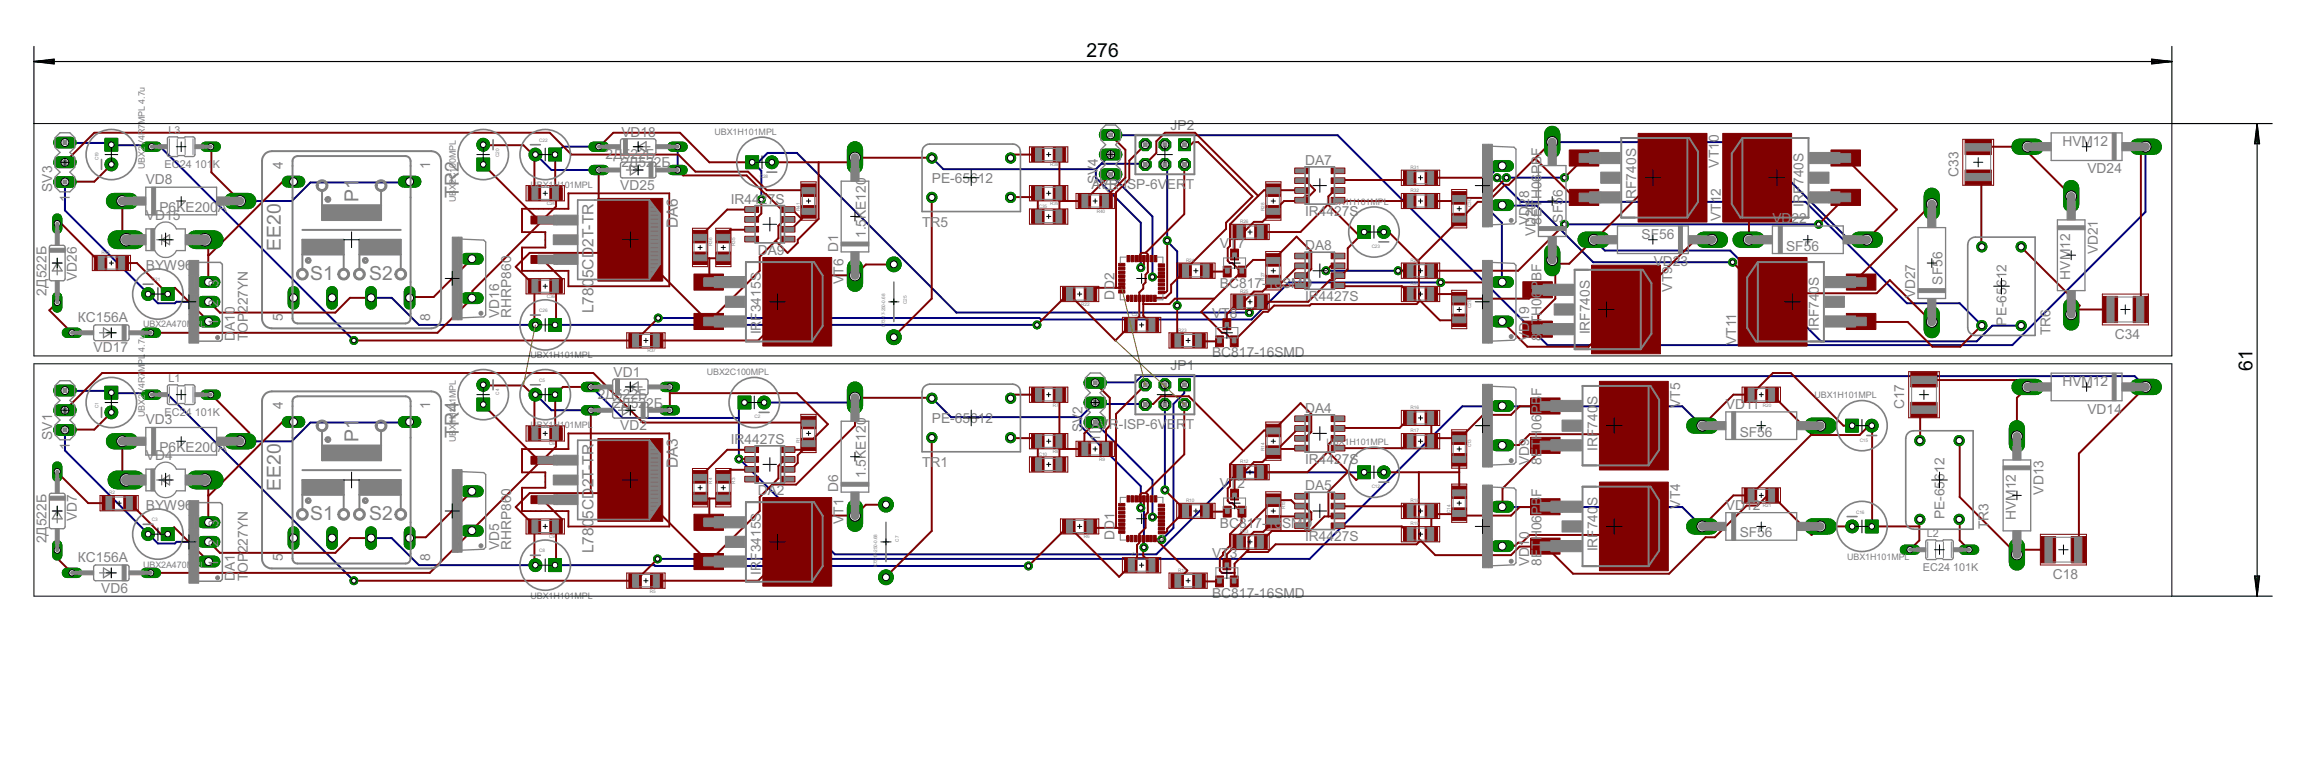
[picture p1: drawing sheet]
<svg xmlns="http://www.w3.org/2000/svg" width="300mm" height="100mm" viewBox="0 0 300 100" stroke-linecap="round" stroke-linejoin="round" font-family="sans-serif">
<defs><g id="words">
<g font-size="2.8">
<text x="140.2" y="7.4">276</text>
<text x="290.8" y="47.8" transform="rotate(-90 290.8 47.8)">61</text>
</g>
<g font-size="2.8" fill="#808080">
<text x="46.3" y="26" transform="rotate(-90 46.3 26)">P1</text>
<text x="59.2" y="25.5" transform="rotate(-90 59.2 25.5)">TR2</text>
<text x="36.2" y="32.4" transform="rotate(-90 36.2 32.4)">EE20</text>
<text x="40" y="36.1">S1</text>
<text x="47.7" y="36.1">S2</text>
<text x="46.3" y="57" transform="rotate(-90 46.3 57)">P1</text>
<text x="59.2" y="56.5" transform="rotate(-90 59.2 56.5)">TR4</text>
<text x="36.2" y="63.3" transform="rotate(-90 36.2 63.3)">EE20</text>
<text x="40" y="67.1">S1</text>
<text x="47.7" y="67.1">S2</text>
</g>
<g font-size="2.2" fill="#808080">
<text x="87.5" y="29.4" transform="rotate(-90 87.5 29.4)">DA6</text>
<text x="76.6" y="35.9" transform="rotate(-90 76.6 35.9)">5CD2T-TR</text>
<text x="76.6" y="40.4" transform="rotate(-90 76.6 40.4)">L780</text>
<text x="87.5" y="60.4" transform="rotate(-90 87.5 60.4)">DA3</text>
<text x="76.6" y="71.4" transform="rotate(-90 76.6 71.4)">L780</text>
<text x="76.6" y="66.9" transform="rotate(-90 76.6 66.9)">5CD2T-TR</text>
</g>
<g font-size="2" fill="#808080">
<text x="80.2" y="17.7">VD18</text>
<text x="151.1" y="16.8">JP2</text>
<text x="18.8" y="23.8">VD8</text>
<text x="36.5" y="21.8" transform="rotate(-90 36.5 21.8)">4</text>
<text x="55.5" y="21.8" transform="rotate(-90 55.5 21.8)">1</text>
<text x="78.2" y="20.5">2Д522Б</text>
<text x="80.2" y="21.6">2Д52</text>
<text x="84.4" y="21.6">2Б</text>
<text x="120.3" y="23.6">PE-65612</text>
<text x="141.7" y="23.7" transform="rotate(-90 141.7 23.7)">SV4</text>
<text x="168.5" y="21.3">DA7</text>
<text x="199" y="22.4" transform="rotate(-90 199 22.4)">P</text>
<text x="199" y="21.3" transform="rotate(-90 199 21.3)">BF</text>
<text x="221.9" y="21.6" transform="rotate(-90 221.9 21.6)">VT10</text>
<text x="252.8" y="22.8" transform="rotate(-90 252.8 22.8)">C33</text>
<text x="266.2" y="18.8">HVM12</text>
<text x="269.5" y="22.4">VD24</text>
<text x="6.7" y="24.7" transform="rotate(-90 6.7 24.7)">SV3</text>
<text x="9" y="26" transform="rotate(-90 9 26)">1</text>
<text x="18.8" y="28.4">VD15</text>
<text x="20.6" y="27.3">P6KE200</text>
<text x="28.1" y="27.3">A</text>
<text x="80.1" y="24.5">VD25</text>
<text x="94.3" y="26.3">IR4427S</text>
<text x="119" y="29.3">TR5</text>
<text x="140.9" y="24.4">AVR-ISP-6VER</text>
<text x="144" y="25" transform="rotate(-90 144 25)">1</text>
<text x="153.1" y="24.4">T</text>
<text x="168.5" y="27.9">IR4427S</text>
<text x="197.4" y="29" transform="rotate(-90 197.4 29)">VD2</text>
<text x="197.4" y="25.5" transform="rotate(-90 197.4 25.5)">8</text>
<text x="199" y="29" transform="rotate(-90 199 29)">8ET</text>
<text x="199" y="25.7" transform="rotate(-90 199 25.7)">H06</text>
<text x="201.8" y="28.7" transform="rotate(-90 201.8 28.7)">SF5</text>
<text x="201.8" y="25.5" transform="rotate(-90 201.8 25.5)">6</text>
<text x="211.2" y="26.1" transform="rotate(-90 211.2 26.1)">I</text>
<text x="211.2" y="25.7" transform="rotate(-90 211.2 25.7)">RF740S</text>
<text x="222.1" y="28.5" transform="rotate(-90 222.1 28.5)">VT12</text>
<text x="228.8" y="28.8">VD22</text>
<text x="232.8" y="26.7" transform="rotate(-90 232.8 26.7)">IRF740S</text>
<text x="18.8" y="34.9">BYW96</text>
<text x="97.8" y="32.9">DA9</text>
<text x="108.2" y="32.5" transform="rotate(-90 108.2 32.5)">D1</text>
<text x="108.9" y="35.4" transform="rotate(-90 108.9 35.4)">T6</text>
<text x="111.8" y="30.7" transform="rotate(-90 111.8 30.7)">1.5KE120</text>
<text x="157.5" y="32">VT</text>
<text x="159.7" y="32">7</text>
<text x="168.5" y="32.3">DA8</text>
<text x="198.2" y="30.5" transform="rotate(-90 198.2 30.5)">VD20</text>
<text x="211.9" y="30.8">SF56</text>
<text x="213.5" y="34.4">V</text>
<text x="214.6" y="34.4">D23</text>
<text x="230.6" y="32.3">SF56</text>
<text x="270.8" y="32.8" transform="rotate(-90 270.8 32.8)">VD21</text>
<text x="6" y="38.1" transform="rotate(-90 6 38.1)">2Д522Б</text>
<text x="9.9" y="36.2" transform="rotate(-90 9.9 36.2)">VD26</text>
<text x="10.1" y="41.5">КС156А</text>
<text x="28.2" y="39.6" transform="rotate(-90 28.2 39.6)">2</text>
<text x="28.2" y="37" transform="rotate(-90 28.2 37)">3</text>
<text x="36.5" y="41.4" transform="rotate(-90 36.5 41.4)">5</text>
<text x="55.5" y="41.4" transform="rotate(-90 55.5 41.4)">8</text>
<text x="64.4" y="41" transform="rotate(-90 64.4 41)">VD16</text>
<text x="66" y="41" transform="rotate(-90 66 41)">RHRP860</text>
<text x="98.2" y="41.4" transform="rotate(-90 98.2 41.4)">F3415S</text>
<text x="108.9" y="36.6" transform="rotate(-90 108.9 36.6)">V</text>
<text x="143.9" y="38.7" transform="rotate(-90 143.9 38.7)">DD2</text>
<text x="156.5" y="41">VT8</text>
<text x="157.5" y="37.1">BC817-</text>
<text x="163.5" y="37.1">16</text>
<text x="165.5" y="37.1">SMD</text>
<text x="168.5" y="38.9">IR4427S</text>
<text x="199" y="36.3" transform="rotate(-90 199 36.3)">BF</text>
<text x="215.9" y="37.6" transform="rotate(-90 215.9 37.6)">VT9</text>
<text x="247.2" y="38.5" transform="rotate(-90 247.2 38.5)">VD27</text>
<text x="250.8" y="36.7" transform="rotate(-90 250.8 36.7)">SF56</text>
<text x="259" y="42" transform="rotate(-90 259 42)">PE-65612</text>
<text x="267.2" y="36.1" transform="rotate(-90 267.2 36.1)">HVM12</text>
<text x="12.1" y="45.5">VD17</text>
<text x="28.2" y="42.1" transform="rotate(-90 28.2 42.1)">1</text>
<text x="30.3" y="44" transform="rotate(-90 30.3 44)">D</text>
<text x="30.3" y="42.7" transform="rotate(-90 30.3 42.7)">A10</text>
<text x="32" y="44" transform="rotate(-90 32 44)">TOP227YN</text>
<text x="98.2" y="43.1" transform="rotate(-90 98.2 43.1)">IR</text>
<text x="151.1" y="47.7">JP1</text>
<text x="156.5" y="46.1">BC817-16SMD</text>
<text x="197.4" y="44" transform="rotate(-90 197.4 44)">VD19</text>
<text x="199" y="44" transform="rotate(-90 199 44)">8</text>
<text x="199" y="43" transform="rotate(-90 199 43)">ETH06P</text>
<text x="205.2" y="43.1" transform="rotate(-90 205.2 43.1)">IRF740S</text>
<text x="224.1" y="44.5" transform="rotate(-90 224.1 44.5)">VT11</text>
<text x="234.8" y="42.7" transform="rotate(-90 234.8 42.7)">IRF740S</text>
<text x="264.7" y="43.3" transform="rotate(-90 264.7 43.3)">TR6</text>
<text x="273" y="43.7">C34</text>
<text x="36.5" y="52.7" transform="rotate(-90 36.5 52.7)">4</text>
<text x="55.5" y="52.7" transform="rotate(-90 55.5 52.7)">1</text>
<text x="77.2" y="51.5">2Д522Б</text>
<text x="79.2" y="48.6">VD1</text>
<text x="79.2" y="52.6">2Д52</text>
<text x="83.4" y="52.6">2Б</text>
<text x="168.5" y="53.2">DA4</text>
<text x="199" y="52.2" transform="rotate(-90 199 52.2)">B</text>
<text x="199" y="51.1" transform="rotate(-90 199 51.1)">F</text>
<text x="206.2" y="52.3" transform="rotate(-90 206.2 52.3)">S</text>
<text x="216.9" y="52.6" transform="rotate(-90 216.9 52.6)">VT5</text>
<text x="222.8" y="52.8">VD11</text>
<text x="245.8" y="52.8" transform="rotate(-90 245.8 52.8)">C17</text>
<text x="266.2" y="49.8">HVM12</text>
<text x="269.5" y="53.3">VD14</text>
<text x="6.7" y="56.7" transform="rotate(-90 6.7 56.7)">SV1</text>
<text x="9" y="58" transform="rotate(-90 9 58)">1</text>
<text x="18.8" y="54.8">VD3</text>
<text x="18.8" y="59.4">VD4</text>
<text x="20.6" y="58.3">P6KE200</text>
<text x="28.1" y="58.3">A</text>
<text x="80.1" y="55.5">VD2</text>
<text x="94.3" y="57.2">IR4427S</text>
<text x="120.3" y="54.5">PE-65612</text>
<text x="139.7" y="55.7" transform="rotate(-90 139.7 55.7)">SV2</text>
<text x="140.9" y="55.4">AVR</text>
<text x="142" y="57" transform="rotate(-90 142 57)">1</text>
<text x="144.4" y="55.4">-ISP-6V</text>
<text x="150.6" y="55.4">E</text>
<text x="151.8" y="55.4">R</text>
<text x="153.1" y="55.4">T</text>
<text x="168.5" y="59.8">IR4427S</text>
<text x="197.4" y="60" transform="rotate(-90 197.4 60)">VD9</text>
<text x="199" y="60" transform="rotate(-90 199 60)">8ETH</text>
<text x="199" y="55.4" transform="rotate(-90 199 55.4)">06P</text>
<text x="206.2" y="58.1" transform="rotate(-90 206.2 58.1)">IRF740</text>
<text x="224.6" y="56.3">SF56</text>
<text x="18.8" y="65.8">BYW96</text>
<text x="97.8" y="63.8">DA2</text>
<text x="108.2" y="63.5" transform="rotate(-90 108.2 63.5)">D6</text>
<text x="111.8" y="61.7" transform="rotate(-90 111.8 61.7)">1.5KE120</text>
<text x="119" y="60.3">TR1</text>
<text x="157.5" y="63">VT</text>
<text x="159.7" y="63">2</text>
<text x="168.5" y="63.2">DA5</text>
<text x="199" y="65.2" transform="rotate(-90 199 65.2)">B</text>
<text x="199" y="64" transform="rotate(-90 199 64)">F</text>
<text x="206.2" y="65.3" transform="rotate(-90 206.2 65.3)">S</text>
<text x="216.9" y="65.6" transform="rotate(-90 216.9 65.6)">VT4</text>
<text x="222.8" y="65.7">VD12</text>
<text x="263.8" y="63.8" transform="rotate(-90 263.8 63.8)">VD13</text>
<text x="6" y="70.1" transform="rotate(-90 6 70.1)">2Д522Б</text>
<text x="9.9" y="67.2" transform="rotate(-90 9.9 67.2)">VD7</text>
<text x="28.2" y="70.5" transform="rotate(-90 28.2 70.5)">2</text>
<text x="28.2" y="68" transform="rotate(-90 28.2 68)">3</text>
<text x="64.4" y="71" transform="rotate(-90 64.4 71)">VD5</text>
<text x="66" y="71" transform="rotate(-90 66 71)">RHRP860</text>
<text x="108.9" y="67.6" transform="rotate(-90 108.9 67.6)">V</text>
<text x="108.9" y="66.4" transform="rotate(-90 108.9 66.4)">T1</text>
<text x="143.9" y="69.7" transform="rotate(-90 143.9 69.7)">DD1</text>
<text x="156.5" y="72">VT3</text>
<text x="157.5" y="68.1">BC817-</text>
<text x="163.5" y="68.1">16</text>
<text x="165.5" y="68.1">SMD</text>
<text x="168.5" y="69.8">IR4427S</text>
<text x="197.4" y="70.5" transform="rotate(-90 197.4 70.5)">10</text>
<text x="199" y="68.4" transform="rotate(-90 199 68.4)">06P</text>
<text x="206.2" y="71.1" transform="rotate(-90 206.2 71.1)">IRF740</text>
<text x="224.6" y="69.3">SF56</text>
<text x="251" y="67" transform="rotate(-90 251 67)">PE-65612</text>
<text x="256.7" y="68.3" transform="rotate(-90 256.7 68.3)">TR3</text>
<text x="260.2" y="67" transform="rotate(-90 260.2 67)">HVM12</text>
<text x="10.1" y="72.5">КС156А</text>
<text x="13.1" y="76.4">VD6</text>
<text x="28.2" y="73.1" transform="rotate(-90 28.2 73.1)">1</text>
<text x="30.3" y="75" transform="rotate(-90 30.3 75)">D</text>
<text x="30.3" y="73.7" transform="rotate(-90 30.3 73.7)">A1</text>
<text x="32" y="75" transform="rotate(-90 32 75)">TOP227YN</text>
<text x="36.5" y="72.4" transform="rotate(-90 36.5 72.4)">5</text>
<text x="55.5" y="72.4" transform="rotate(-90 55.5 72.4)">8</text>
<text x="98.2" y="74.1" transform="rotate(-90 98.2 74.1)">IRF3415S</text>
<text x="156.5" y="77.1">BC817-16SMD</text>
<text x="197.4" y="73" transform="rotate(-90 197.4 73)">VD</text>
<text x="199" y="73" transform="rotate(-90 199 73)">8ETH</text>
<text x="265" y="74.7">C18</text>
</g>
<g font-size="1.6" fill="#808080">
<text x="21.8" y="17.3">L3</text>
<text x="21.2" y="21.6">EC24</text>
<text x="25.1" y="21.6">101</text>
<text x="27.5" y="21.6">K</text>
<text x="21.2" y="53.6">EC24</text>
<text x="21.8" y="49.2">L1</text>
<text x="25.1" y="53.6">101K</text>
<text x="248.7" y="69.2">L2</text>
<text x="248.2" y="73.6">EC24</text>
<text x="252.1" y="73.6">101K</text>
</g>
<g font-size="1.3" fill="#808080">
<text x="92.2" y="17.4">UBX1H101MPL</text>
<text x="18.7" y="21.8" transform="rotate(-90 18.7 21.8)">UBX2V4R7MPL 4.7u</text>
<text x="58.9" y="26.1" transform="rotate(-90 58.9 26.1)">UBX2C100MPL</text>
<text x="68.5" y="24.2">U</text>
<text x="69.3" y="24.2">BX1H101MPL</text>
<text x="171.2" y="26.4">UBX1H101MPL</text>
<text x="18.5" y="42.2">UBX2A470MPL</text>
<text x="18.7" y="48" transform="rotate(-90 18.7 48)">MPL</text>
<text x="18.7" y="45.4" transform="rotate(-90 18.7 45.4)">4.7u</text>
<text x="68.5" y="46.2">UBX1H101MPL</text>
<text x="18.7" y="53.8" transform="rotate(-90 18.7 53.8)">UBX2V4R7</text>
<text x="91.2" y="48.4">UBX2C100MPL</text>
<text x="234.2" y="51.4">UBX1H101MPL</text>
<text x="58.9" y="57.1" transform="rotate(-90 58.9 57.1)">UBX1H101MPL</text>
<text x="68.5" y="55.2">U</text>
<text x="69.3" y="55.2">BX1H101MPL</text>
<text x="171.2" y="57.4">UBX1H101MPL</text>
<text x="18.5" y="73.2">UBX2A470MPL</text>
<text x="68.5" y="77.2">UBX1H101MPL</text>
<text x="238.5" y="72.2">UBX1H101MPL</text>
</g>
<g font-size=".7" fill="#808080">
<text x="12.7" y="20.7" transform="rotate(-90 12.7 20.7)">C19</text>
<text x="64.4" y="20.2" transform="rotate(-90 64.4 20.2)">C20</text>
<text x="69.6" y="18.3">C22</text>
<text x="98.1" y="23">C28</text>
<text x="135.6" y="21.5">R38</text>
<text x="182.1" y="21.8">R31</text>
<text x="70.6" y="26.5">C24</text>
<text x="103.2" y="27.2" transform="rotate(-90 103.2 27.2)">R41</text>
<text x="134.1" y="26.8">C35</text>
<text x="135.6" y="26.5">R39</text>
<text x="141.6" y="27.5">R40</text>
<text x="160.1" y="28.8">R26</text>
<text x="163.2" y="27.2" transform="rotate(-90 163.2 27.2)">R28</text>
<text x="182.1" y="24.8">R32</text>
<text x="189.9" y="26.7" transform="rotate(-90 189.9 26.7)">C30</text>
<text x="13.1" y="32.8">R42</text>
<text x="91.9" y="31.7" transform="rotate(-90 91.9 31.7)">R36</text>
<text x="94.9" y="31.7" transform="rotate(-90 94.9 31.7)">R35</text>
<text x="153.1" y="33.8">R24</text>
<text x="177.1" y="32">C23</text>
<text x="182.1" y="33.8">R29</text>
<text x="19.6" y="36.3">C21</text>
<text x="69.6" y="40.3">C26</text>
<text x="70.6" y="38.5">C36</text>
<text x="114.2" y="41.8" transform="rotate(-90 114.2 41.8)">73-</text>
<text x="114.2" y="41" transform="rotate(-90 114.2 41)">17-250-0.68</text>
<text x="117" y="39.2" transform="rotate(-90 117 39.2)">C25</text>
<text x="139.6" y="39.5">R22</text>
<text x="146.1" y="40.8">C27</text>
<text x="160.1" y="37.8">R25</text>
<text x="163.2" y="36.2" transform="rotate(-90 163.2 36.2)">R27</text>
<text x="182.1" y="36.8">R30</text>
<text x="189.9" y="39.7" transform="rotate(-90 189.9 39.7)">C29</text>
<text x="83.6" y="45.5">R37</text>
<text x="114.2" y="42.2" transform="rotate(-90 114.2 42.2)">К</text>
<text x="152.1" y="42.8">R23</text>
<text x="12.7" y="52.7" transform="rotate(-90 12.7 52.7)">C1</text>
<text x="64.4" y="50.9" transform="rotate(-90 64.4 50.9)">C4</text>
<text x="69.6" y="49.3">C5</text>
<text x="97.4" y="54">C2</text>
<text x="135.9" y="52.5">R7</text>
<text x="182.1" y="52.8">R16</text>
<text x="227.6" y="52.5">R20</text>
<text x="70.9" y="57.5">C6</text>
<text x="103.2" y="57.2" transform="rotate(-90 103.2 57.2)">R1</text>
<text x="134.1" y="58.8">C10</text>
<text x="135.9" y="58.5">R8</text>
<text x="141.9" y="59.5">R9</text>
<text x="160.1" y="59.8">R12</text>
<text x="163.2" y="58.2" transform="rotate(-90 163.2 58.2)">R14</text>
<text x="182.1" y="55.8">R17</text>
<text x="189.9" y="57.7" transform="rotate(-90 189.9 57.7)">C13</text>
<text x="240.1" y="57">C15</text>
<text x="14.1" y="63.8">R2</text>
<text x="91.9" y="62.4" transform="rotate(-90 91.9 62.4)">R4</text>
<text x="94.9" y="62.4" transform="rotate(-90 94.9 62.4)">R3</text>
<text x="153.1" y="64.8">R10</text>
<text x="165.9" y="65.7" transform="rotate(-90 165.9 65.7)">R15</text>
<text x="177.1" y="63">C12</text>
<text x="182.1" y="64.8">R18</text>
<text x="227.6" y="65.5">R21</text>
<text x="19.6" y="67.3">C3</text>
<text x="69.6" y="71.3">C8</text>
<text x="70.9" y="69.4">C9</text>
<text x="113.2" y="72" transform="rotate(-90 113.2 72)">17</text>
<text x="113.2" y="71.3" transform="rotate(-90 113.2 71.3)">-250-0.68</text>
<text x="116" y="69.9" transform="rotate(-90 116 69.9)">C7</text>
<text x="139.9" y="69.4">R6</text>
<text x="146.1" y="71.8">C11</text>
<text x="160.1" y="68.8">R13</text>
<text x="182.1" y="67.8">R19</text>
<text x="187.2" y="66.2" transform="rotate(-90 187.2 66.2)">C14</text>
<text x="239.6" y="66.3">C16</text>
<text x="83.9" y="76.4">R5</text>
<text x="113.2" y="73.1" transform="rotate(-90 113.2 73.1)">К73-</text>
<text x="152.1" y="73.8">R11</text>
</g>
</g></defs>
<g fill="none" stroke="#000080" stroke-width=".25">
<path d="M8.4 18.4h5.8l.3 .3h4.8l.2 .2h1.2l25 25M69.1 19.9l2.1 2h6.1M77.3 18.9h-4.6l-1.1 1M87.5 18.9v3M143.4 19.9l-1.2 1.2M143.4 17.4h29.3l27 27.1h60.1l17.1-17.2 .1-8.4M200.4 18.3h25.7l12.6 12.6h2.3M8.4 23.5v3.6l12 12h2.2l.2-.2h4.1M47.9 38.4h2.7l3.5 3.5h15M52.9 23.4l-.1 .1h-12.7l-2.4 2.4h-6.7M98.3 25.7v-3.7l-1.2-1.1 .5 .3 1.5-1.5h3.8l20.6 20.6h37.8M120.3 20.4l1.5 1.4h19.7"/>
<path d="M141.5 21.8v1.1l5.8 5.8v5.8M142.2 21.1l-.7 .7M142.2 21.1h5.6v.1M143.4 22.5l5.4 5.4v7.8M150.4 21.2l.3 .3v9.6l1.3 1.3v7M171.2 34.9h9.3M186 36.4h-19.6l-4.8 4.8h-27.2l-.2-.2h-49.2M193.3 22.9l3.1 3.1h36.7l13 13.1h6.9l2.8 2.9M193.9 21.4h-.3l-1.5 1.5v4l1.8 1.8v7.7M193.9 26.5h4.5l7.3 7.3h17.9M194.5 22.9h7.5M202 28.9h32.8"/>
<path d="M205.7 30.9l1.5 1.4h16.2l11.7 11.7h20.1l2-2h3.7M8.4 55.5v2.6l12 12h2.2l.2-.2h4.1M8.4 50.4h5.8l.3 .3h4.8l.2 .2h2.2l24 24M52.9 54.4l-.1 .1h-12.7l-2.4 2.4h-6.7M69.1 50.9l2.1 2h5.1M71.6 41.9h62.3M76.3 49.9l4.1 4h15M96.1 51.9l-.7 .7v6.6l12.4 12.3h41.5l10.6-10.6h16.2M110.4 51.3l-.6 .6h-11.2M120.3 51.4l2.5 2.4h16.7M139.5 53.8v1.1l7.8 7.8v2.9l.4 .4v4.6M141.4 49.4l5.2-.1 .8-.8h128.1l1.5 1.4"/>
<path d="M141.4 54.5l7.4 7.4v4.8M147.8 52.2l-6.5-.1 .1-.2-1.9 1.9M150.4 52.2v11M152.9 49.6v1.1l-1.4 1.4v16l-1.5 1.5M219.7 54.9l-2.6-2.5h-28.3l-19.7 19.7h-84.2M47.9 69.4h2.7l3.5 3.5h15M71.6 72.9h12.9l.1 .1h48.2M193.9 65.4h23.2l2.6 2.5"/>
</g>
<path d="M18.9 50.9h1.3" fill="none" stroke="#008000" stroke-width="1.3"/>
<circle cx="19.6" cy="50.9" r=".4" fill="#fff" stroke="#000" stroke-width=".13"/>
<path d="M26.5 50.9h1.4" fill="none" stroke="#008000" stroke-width="1.3"/>
<circle cx="27.2" cy="50.9" r=".4" fill="#fff" stroke="#000" stroke-width=".13"/>
<path d="M14.7 56.9h2.1" fill="none" stroke="#008000" stroke-width="2.1"/>
<circle cx="15.8" cy="56.9" r=".7" fill="#fff" stroke="#000" stroke-width=".13"/>
<path d="M30 56.9h2" fill="none" stroke="#008000" stroke-width="2.1"/>
<circle cx="31" cy="56.9" r=".7" fill="#fff" stroke="#000" stroke-width=".13"/>
<path d="M15.1 61.9h2.4" fill="none" stroke="#008000" stroke-width="2.4"/>
<circle cx="16.3" cy="61.9" r=".8" fill="#fff" stroke="#000" stroke-width=".13"/>
<path d="M25.3 61.9h2.4" fill="none" stroke="#008000" stroke-width="2.4"/>
<circle cx="26.5" cy="61.9" r=".8" fill="#fff" stroke="#000" stroke-width=".13"/>
<path d="M60.2 68.5h1.5" fill="none" stroke="#008000" stroke-width="1.5"/>
<circle cx="60.9" cy="68.5" r=".51" fill="#fff" stroke="#000" stroke-width=".13"/>
<path d="M60.2 63.4h1.5" fill="none" stroke="#008000" stroke-width="1.5"/>
<circle cx="60.9" cy="63.4" r=".51" fill="#fff" stroke="#000" stroke-width=".13"/>
<path d="M18.8 73.9h1.3" fill="none" stroke="#008000" stroke-width="1.3"/>
<circle cx="19.5" cy="73.9" r=".4" fill="#fff" stroke="#000" stroke-width=".13"/>
<path d="M8.6 73.9h1.4" fill="none" stroke="#008000" stroke-width="1.3"/>
<circle cx="9.3" cy="73.9" r=".4" fill="#fff" stroke="#000" stroke-width=".13"/>
<path d="M75.6 49.9h1.4" fill="none" stroke="#008000" stroke-width="1.3"/>
<circle cx="76.3" cy="49.9" r=".4" fill="#fff" stroke="#000" stroke-width=".13"/>
<path d="M85.8 49.9h1.3" fill="none" stroke="#008000" stroke-width="1.3"/>
<circle cx="86.4" cy="49.9" r=".4" fill="#fff" stroke="#000" stroke-width=".13"/>
<path d="M110.4 65.5v2.1" fill="none" stroke="#008000" stroke-width="2.1"/>
<circle cx="110.4" cy="66.5" r=".7" fill="#fff" stroke="#000" stroke-width=".13"/>
<path d="M110.4 50.2v2.1" fill="none" stroke="#008000" stroke-width="2.1"/>
<circle cx="110.4" cy="51.3" r=".7" fill="#fff" stroke="#000" stroke-width=".13"/>
<path d="M193.1 57.4h1.6" fill="none" stroke="#008000" stroke-width="1.5"/>
<circle cx="193.9" cy="57.4" r=".51" fill="#fff" stroke="#000" stroke-width=".13"/>
<path d="M193.1 52.4h1.6" fill="none" stroke="#008000" stroke-width="1.5"/>
<circle cx="193.9" cy="52.4" r=".51" fill="#fff" stroke="#000" stroke-width=".13"/>
<path d="M218.7 67.9h2.1" fill="none" stroke="#008000" stroke-width="2.1"/>
<circle cx="219.7" cy="67.9" r=".7" fill="#fff" stroke="#000" stroke-width=".13"/>
<path d="M233.9 67.9h2.1" fill="none" stroke="#008000" stroke-width="2.1"/>
<circle cx="235" cy="67.9" r=".7" fill="#fff" stroke="#000" stroke-width=".13"/>
<path d="M260.3 55.2v2.1" fill="none" stroke="#008000" stroke-width="2.1"/>
<circle cx="260.3" cy="56.3" r=".7" fill="#fff" stroke="#000" stroke-width=".13"/>
<path d="M260.3 70.5v2.1" fill="none" stroke="#008000" stroke-width="2.1"/>
<circle cx="260.3" cy="71.5" r=".7" fill="#fff" stroke="#000" stroke-width=".13"/>
<path d="M245.9 70.9h1.3" fill="none" stroke="#008000" stroke-width="1.3"/>
<circle cx="246.5" cy="70.9" r=".4" fill="#fff" stroke="#000" stroke-width=".13"/>
<path d="M253.5 70.9h1.3" fill="none" stroke="#008000" stroke-width="1.3"/>
<circle cx="254.2" cy="70.9" r=".4" fill="#fff" stroke="#000" stroke-width=".13"/>
<circle cx="14.4" cy="53.2" r=".83" fill="#008000" stroke="#008000" stroke-width=".13"/>
<circle cx="14.4" cy="53.2" r=".36" fill="#fff" stroke="#000" stroke-width=".13"/>
<path d="M13.5 49.8h1.7v1.7h-1.7z" fill="#008000" stroke="#008000" stroke-width=".13"/>
<circle cx="14.4" cy="50.7" r=".36" fill="#fff" stroke="#000" stroke-width=".13"/>
<circle cx="98.6" cy="51.9" r=".83" fill="#008000" stroke="#008000" stroke-width=".13"/>
<circle cx="98.6" cy="51.9" r=".36" fill="#fff" stroke="#000" stroke-width=".13"/>
<path d="M95.3 51.1h1.6v1.6h-1.6z" fill="#008000" stroke="#008000" stroke-width=".13"/>
<circle cx="96.1" cy="51.9" r=".36" fill="#fff" stroke="#000" stroke-width=".13"/>
<circle cx="19.1" cy="68.9" r=".83" fill="#008000" stroke="#008000" stroke-width=".13"/>
<circle cx="19.1" cy="68.9" r=".36" fill="#fff" stroke="#000" stroke-width=".13"/>
<path d="M20.8 68.1h1.7v1.6h-1.7z" fill="#008000" stroke="#008000" stroke-width=".13"/>
<circle cx="21.7" cy="68.9" r=".36" fill="#fff" stroke="#000" stroke-width=".13"/>
<circle cx="62.4" cy="49.6" r=".83" fill="#008000" stroke="#008000" stroke-width=".13"/>
<circle cx="62.4" cy="49.6" r=".36" fill="#fff" stroke="#000" stroke-width=".13"/>
<path d="M61.6 51.4h1.6v1.6h-1.6z" fill="#008000" stroke="#008000" stroke-width=".13"/>
<circle cx="62.4" cy="52.2" r=".36" fill="#fff" stroke="#000" stroke-width=".13"/>
<circle cx="69.1" cy="50.9" r=".83" fill="#008000" stroke="#008000" stroke-width=".13"/>
<circle cx="69.1" cy="50.9" r=".36" fill="#fff" stroke="#000" stroke-width=".13"/>
<path d="M70.8 50.1h1.7v1.6h-1.7z" fill="#008000" stroke="#008000" stroke-width=".13"/>
<circle cx="71.6" cy="50.9" r=".36" fill="#fff" stroke="#000" stroke-width=".13"/>
<circle cx="114.4" cy="65.1" r=".95" fill="#008000" stroke="#008000" stroke-width=".13"/>
<circle cx="114.4" cy="65.1" r=".44" fill="#fff" stroke="#000" stroke-width=".13"/>
<circle cx="114.4" cy="74.5" r=".95" fill="#008000" stroke="#008000" stroke-width=".13"/>
<circle cx="114.4" cy="74.5" r=".44" fill="#fff" stroke="#000" stroke-width=".13"/>
<path d="M7.6 55.5h1.5" fill="none" stroke="#008000" stroke-width="1.5"/>
<circle cx="8.4" cy="55.5" r=".51" fill="#fff" stroke="#000" stroke-width=".13"/>
<path d="M7.6 52.9h1.5" fill="none" stroke="#008000" stroke-width="1.5"/>
<circle cx="8.4" cy="52.9" r=".51" fill="#fff" stroke="#000" stroke-width=".13"/>
<path d="M7.6 50.4h1.5" fill="none" stroke="#008000" stroke-width="1.5"/>
<circle cx="8.4" cy="50.4" r=".51" fill="#fff" stroke="#000" stroke-width=".13"/>
<circle cx="69.1" cy="72.9" r=".83" fill="#008000" stroke="#008000" stroke-width=".13"/>
<circle cx="69.1" cy="72.9" r=".36" fill="#fff" stroke="#000" stroke-width=".13"/>
<path d="M70.8 72.1h1.7v1.6h-1.7z" fill="#008000" stroke="#008000" stroke-width=".13"/>
<circle cx="71.6" cy="72.9" r=".36" fill="#fff" stroke="#000" stroke-width=".13"/>
<circle cx="178.6" cy="60.9" r=".83" fill="#008000" stroke="#008000" stroke-width=".13"/>
<circle cx="178.6" cy="60.9" r=".36" fill="#fff" stroke="#000" stroke-width=".13"/>
<path d="M175.3 60.1h1.6v1.6h-1.6z" fill="#008000" stroke="#008000" stroke-width=".13"/>
<circle cx="176.1" cy="60.9" r=".36" fill="#fff" stroke="#000" stroke-width=".13"/>
<path d="M193.1 70.4h1.6" fill="none" stroke="#008000" stroke-width="1.5"/>
<circle cx="193.9" cy="70.4" r=".51" fill="#fff" stroke="#000" stroke-width=".13"/>
<path d="M193.1 65.4h1.6" fill="none" stroke="#008000" stroke-width="1.5"/>
<circle cx="193.9" cy="65.4" r=".51" fill="#fff" stroke="#000" stroke-width=".13"/>
<path d="M218.7 54.9h2.1" fill="none" stroke="#008000" stroke-width="2.1"/>
<circle cx="219.7" cy="54.9" r=".7" fill="#fff" stroke="#000" stroke-width=".13"/>
<path d="M233.9 54.9h2.1" fill="none" stroke="#008000" stroke-width="2.1"/>
<circle cx="235" cy="54.9" r=".7" fill="#fff" stroke="#000" stroke-width=".13"/>
<circle cx="241.6" cy="54.9" r=".83" fill="#008000" stroke="#008000" stroke-width=".13"/>
<circle cx="241.6" cy="54.9" r=".36" fill="#fff" stroke="#000" stroke-width=".13"/>
<path d="M238.3 54.1h1.6v1.6h-1.6z" fill="#008000" stroke="#008000" stroke-width=".13"/>
<circle cx="239.1" cy="54.9" r=".36" fill="#fff" stroke="#000" stroke-width=".13"/>
<circle cx="239.1" cy="67.9" r=".83" fill="#008000" stroke="#008000" stroke-width=".13"/>
<circle cx="239.1" cy="67.9" r=".36" fill="#fff" stroke="#000" stroke-width=".13"/>
<path d="M240.8 67.1h1.6v1.6h-1.6z" fill="#008000" stroke="#008000" stroke-width=".13"/>
<circle cx="241.6" cy="67.9" r=".36" fill="#fff" stroke="#000" stroke-width=".13"/>
<path d="M275.9 49.9h2.1" fill="none" stroke="#008000" stroke-width="2.1"/>
<circle cx="277" cy="49.9" r=".7" fill="#fff" stroke="#000" stroke-width=".13"/>
<path d="M260.7 49.9h2.1" fill="none" stroke="#008000" stroke-width="2.1"/>
<circle cx="261.7" cy="49.9" r=".7" fill="#fff" stroke="#000" stroke-width=".13"/>
<path d="M85.8 52.9h1.3" fill="none" stroke="#008000" stroke-width="1.3"/>
<circle cx="86.4" cy="52.9" r=".4" fill="#fff" stroke="#000" stroke-width=".13"/>
<path d="M75.6 52.9h1.4" fill="none" stroke="#008000" stroke-width="1.3"/>
<circle cx="76.3" cy="52.9" r=".4" fill="#fff" stroke="#000" stroke-width=".13"/>
<path d="M7.4 60.2v1.3" fill="none" stroke="#008000" stroke-width="1.3"/>
<circle cx="7.4" cy="60.8" r=".4" fill="#fff" stroke="#000" stroke-width=".13"/>
<path d="M7.4 70.3v1.3" fill="none" stroke="#008000" stroke-width="1.3"/>
<circle cx="7.4" cy="71" r=".4" fill="#fff" stroke="#000" stroke-width=".13"/>
<path d="M26.2 72.4h1.5" fill="none" stroke="#008000" stroke-width="1.5"/>
<circle cx="26.9" cy="72.4" r=".51" fill="#fff" stroke="#000" stroke-width=".13"/>
<path d="M26.2 69.9h1.5" fill="none" stroke="#008000" stroke-width="1.5"/>
<circle cx="26.9" cy="69.9" r=".51" fill="#fff" stroke="#000" stroke-width=".13"/>
<path d="M26.2 67.4h1.5" fill="none" stroke="#008000" stroke-width="1.5"/>
<circle cx="26.9" cy="67.4" r=".51" fill="#fff" stroke="#000" stroke-width=".13"/>
<path d="M140.6 54.5h1.5" fill="none" stroke="#008000" stroke-width="1.5"/>
<circle cx="141.4" cy="54.5" r=".51" fill="#fff" stroke="#000" stroke-width=".13"/>
<path d="M140.6 51.9h1.5" fill="none" stroke="#008000" stroke-width="1.5"/>
<circle cx="141.4" cy="51.9" r=".51" fill="#fff" stroke="#000" stroke-width=".13"/>
<path d="M140.6 49.4h1.5" fill="none" stroke="#008000" stroke-width="1.5"/>
<circle cx="141.4" cy="49.4" r=".51" fill="#fff" stroke="#000" stroke-width=".13"/>
<path d="M52.1 54.4h1.5" fill="none" stroke="#008000" stroke-width="1.5"/>
<circle cx="52.9" cy="54.4" r=".51" fill="#fff" stroke="#000" stroke-width=".13"/>
<path d="M37.1 54.4h1.6" fill="none" stroke="#008000" stroke-width="1.5"/>
<circle cx="37.9" cy="54.4" r=".51" fill="#fff" stroke="#000" stroke-width=".13"/>
<path d="M37.9 68.6v1.6" fill="none" stroke="#008000" stroke-width="1.5"/>
<circle cx="37.9" cy="69.4" r=".51" fill="#fff" stroke="#000" stroke-width=".13"/>
<path d="M42.9 68.6v1.6" fill="none" stroke="#008000" stroke-width="1.5"/>
<circle cx="42.9" cy="69.4" r=".51" fill="#fff" stroke="#000" stroke-width=".13"/>
<path d="M47.9 68.6v1.6" fill="none" stroke="#008000" stroke-width="1.5"/>
<circle cx="47.9" cy="69.4" r=".51" fill="#fff" stroke="#000" stroke-width=".13"/>
<path d="M52.9 68.6v1.6" fill="none" stroke="#008000" stroke-width="1.5"/>
<circle cx="52.9" cy="69.4" r=".51" fill="#fff" stroke="#000" stroke-width=".13"/>
<circle cx="120.3" cy="56.5" r=".66" fill="#008000" stroke="#008000" stroke-width=".13"/>
<circle cx="120.3" cy="56.5" r=".4" fill="#fff" stroke="#000" stroke-width=".13"/>
<circle cx="120.3" cy="51.4" r=".66" fill="#008000" stroke="#008000" stroke-width=".13"/>
<circle cx="120.3" cy="51.4" r=".4" fill="#fff" stroke="#000" stroke-width=".13"/>
<circle cx="130.5" cy="51.4" r=".66" fill="#008000" stroke="#008000" stroke-width=".13"/>
<circle cx="130.5" cy="51.4" r=".4" fill="#fff" stroke="#000" stroke-width=".13"/>
<circle cx="130.5" cy="56.5" r=".66" fill="#008000" stroke="#008000" stroke-width=".13"/>
<circle cx="130.5" cy="56.5" r=".4" fill="#fff" stroke="#000" stroke-width=".13"/>
<circle cx="252.9" cy="67" r=".66" fill="#008000" stroke="#008000" stroke-width=".13"/>
<circle cx="252.9" cy="67" r=".4" fill="#fff" stroke="#000" stroke-width=".13"/>
<circle cx="247.8" cy="67" r=".66" fill="#008000" stroke="#008000" stroke-width=".13"/>
<circle cx="247.8" cy="67" r=".4" fill="#fff" stroke="#000" stroke-width=".13"/>
<circle cx="247.8" cy="56.8" r=".66" fill="#008000" stroke="#008000" stroke-width=".13"/>
<circle cx="247.8" cy="56.8" r=".4" fill="#fff" stroke="#000" stroke-width=".13"/>
<circle cx="252.9" cy="56.8" r=".66" fill="#008000" stroke="#008000" stroke-width=".13"/>
<circle cx="252.9" cy="56.8" r=".4" fill="#fff" stroke="#000" stroke-width=".13"/>
<path d="M152.1 48.9h1.6v1.5h-1.6z" fill="#008000" stroke="#008000" stroke-width=".13"/>
<circle cx="152.9" cy="49.6" r=".51" fill="#fff" stroke="#000" stroke-width=".13"/>
<circle cx="152.9" cy="52.2" r=".83" fill="#008000" stroke="#008000" stroke-width=".13"/>
<circle cx="152.9" cy="52.2" r=".51" fill="#fff" stroke="#000" stroke-width=".13"/>
<circle cx="150.4" cy="49.6" r=".83" fill="#008000" stroke="#008000" stroke-width=".13"/>
<circle cx="150.4" cy="49.6" r=".51" fill="#fff" stroke="#000" stroke-width=".13"/>
<circle cx="150.4" cy="52.2" r=".83" fill="#008000" stroke="#008000" stroke-width=".13"/>
<circle cx="150.4" cy="52.2" r=".51" fill="#fff" stroke="#000" stroke-width=".13"/>
<circle cx="147.8" cy="49.6" r=".83" fill="#008000" stroke="#008000" stroke-width=".13"/>
<circle cx="147.8" cy="49.6" r=".51" fill="#fff" stroke="#000" stroke-width=".13"/>
<circle cx="147.8" cy="52.2" r=".83" fill="#008000" stroke="#008000" stroke-width=".13"/>
<circle cx="147.8" cy="52.2" r=".51" fill="#fff" stroke="#000" stroke-width=".13"/>
<path d="M18.9 18.9h1.3" fill="none" stroke="#008000" stroke-width="1.3"/>
<circle cx="19.6" cy="18.9" r=".4" fill="#fff" stroke="#000" stroke-width=".13"/>
<path d="M26.5 18.9h1.4" fill="none" stroke="#008000" stroke-width="1.3"/>
<circle cx="27.2" cy="18.9" r=".4" fill="#fff" stroke="#000" stroke-width=".13"/>
<path d="M14.7 25.9h2.1" fill="none" stroke="#008000" stroke-width="2.1"/>
<circle cx="15.8" cy="25.9" r=".7" fill="#fff" stroke="#000" stroke-width=".13"/>
<path d="M30 25.9h2" fill="none" stroke="#008000" stroke-width="2.1"/>
<circle cx="31" cy="25.9" r=".7" fill="#fff" stroke="#000" stroke-width=".13"/>
<path d="M15.1 30.9h2.4" fill="none" stroke="#008000" stroke-width="2.4"/>
<circle cx="16.3" cy="30.9" r=".8" fill="#fff" stroke="#000" stroke-width=".13"/>
<path d="M25.3 30.9h2.4" fill="none" stroke="#008000" stroke-width="2.4"/>
<circle cx="26.5" cy="30.9" r=".8" fill="#fff" stroke="#000" stroke-width=".13"/>
<path d="M60.2 38.5h1.5" fill="none" stroke="#008000" stroke-width="1.5"/>
<circle cx="60.9" cy="38.5" r=".51" fill="#fff" stroke="#000" stroke-width=".13"/>
<path d="M60.2 33.4h1.5" fill="none" stroke="#008000" stroke-width="1.5"/>
<circle cx="60.9" cy="33.4" r=".51" fill="#fff" stroke="#000" stroke-width=".13"/>
<path d="M18.8 42.9h1.3" fill="none" stroke="#008000" stroke-width="1.3"/>
<circle cx="19.5" cy="42.9" r=".4" fill="#fff" stroke="#000" stroke-width=".13"/>
<path d="M8.6 42.9h1.4" fill="none" stroke="#008000" stroke-width="1.3"/>
<circle cx="9.3" cy="42.9" r=".4" fill="#fff" stroke="#000" stroke-width=".13"/>
<path d="M76.6 18.9h1.4" fill="none" stroke="#008000" stroke-width="1.3"/>
<circle cx="77.3" cy="18.9" r=".4" fill="#fff" stroke="#000" stroke-width=".13"/>
<path d="M86.8 18.9h1.3" fill="none" stroke="#008000" stroke-width="1.3"/>
<circle cx="87.5" cy="18.9" r=".4" fill="#fff" stroke="#000" stroke-width=".13"/>
<path d="M110.4 34.5v2.1" fill="none" stroke="#008000" stroke-width="2.1"/>
<circle cx="110.4" cy="35.5" r=".7" fill="#fff" stroke="#000" stroke-width=".13"/>
<path d="M110.4 19.3v2.1" fill="none" stroke="#008000" stroke-width="2.1"/>
<circle cx="110.4" cy="20.3" r=".7" fill="#fff" stroke="#000" stroke-width=".13"/>
<path d="M193.1 41.5h1.6" fill="none" stroke="#008000" stroke-width="1.5"/>
<circle cx="193.9" cy="41.5" r=".51" fill="#fff" stroke="#000" stroke-width=".13"/>
<path d="M193.1 36.4h1.6" fill="none" stroke="#008000" stroke-width="1.5"/>
<circle cx="193.9" cy="36.4" r=".51" fill="#fff" stroke="#000" stroke-width=".13"/>
<path d="M200.4 32.5v2.1" fill="none" stroke="#008000" stroke-width="2.1"/>
<circle cx="200.4" cy="33.5" r=".7" fill="#fff" stroke="#000" stroke-width=".13"/>
<path d="M200.4 17.3v2.1" fill="none" stroke="#008000" stroke-width="2.1"/>
<circle cx="200.4" cy="18.3" r=".7" fill="#fff" stroke="#000" stroke-width=".13"/>
<path d="M267.4 24.3v2.1" fill="none" stroke="#008000" stroke-width="2.1"/>
<circle cx="267.4" cy="25.3" r=".7" fill="#fff" stroke="#000" stroke-width=".13"/>
<path d="M267.4 39.5v2.1" fill="none" stroke="#008000" stroke-width="2.1"/>
<circle cx="267.4" cy="40.5" r=".7" fill="#fff" stroke="#000" stroke-width=".13"/>
<circle cx="14.4" cy="21.2" r=".83" fill="#008000" stroke="#008000" stroke-width=".13"/>
<circle cx="14.4" cy="21.2" r=".36" fill="#fff" stroke="#000" stroke-width=".13"/>
<path d="M13.5 17.8h1.7v1.7h-1.7z" fill="#008000" stroke="#008000" stroke-width=".13"/>
<circle cx="14.4" cy="18.7" r=".36" fill="#fff" stroke="#000" stroke-width=".13"/>
<circle cx="62.4" cy="18.7" r=".83" fill="#008000" stroke="#008000" stroke-width=".13"/>
<circle cx="62.4" cy="18.7" r=".36" fill="#fff" stroke="#000" stroke-width=".13"/>
<path d="M61.6 20.4h1.6v1.6h-1.6z" fill="#008000" stroke="#008000" stroke-width=".13"/>
<circle cx="62.4" cy="21.2" r=".36" fill="#fff" stroke="#000" stroke-width=".13"/>
<circle cx="19.1" cy="37.9" r=".83" fill="#008000" stroke="#008000" stroke-width=".13"/>
<circle cx="19.1" cy="37.9" r=".36" fill="#fff" stroke="#000" stroke-width=".13"/>
<path d="M20.8 37.1h1.7v1.7h-1.7z" fill="#008000" stroke="#008000" stroke-width=".13"/>
<circle cx="21.7" cy="37.9" r=".36" fill="#fff" stroke="#000" stroke-width=".13"/>
<circle cx="69.1" cy="19.9" r=".83" fill="#008000" stroke="#008000" stroke-width=".13"/>
<circle cx="69.1" cy="19.9" r=".36" fill="#fff" stroke="#000" stroke-width=".13"/>
<path d="M70.8 19.1h1.7v1.7h-1.7z" fill="#008000" stroke="#008000" stroke-width=".13"/>
<circle cx="71.6" cy="19.9" r=".36" fill="#fff" stroke="#000" stroke-width=".13"/>
<circle cx="178.6" cy="29.9" r=".83" fill="#008000" stroke="#008000" stroke-width=".13"/>
<circle cx="178.6" cy="29.9" r=".36" fill="#fff" stroke="#000" stroke-width=".13"/>
<path d="M175.3 29.1h1.6v1.7h-1.6z" fill="#008000" stroke="#008000" stroke-width=".13"/>
<circle cx="176.1" cy="29.9" r=".36" fill="#fff" stroke="#000" stroke-width=".13"/>
<circle cx="115.4" cy="34.1" r=".95" fill="#008000" stroke="#008000" stroke-width=".13"/>
<circle cx="115.4" cy="34.1" r=".44" fill="#fff" stroke="#000" stroke-width=".13"/>
<circle cx="115.4" cy="43.5" r=".95" fill="#008000" stroke="#008000" stroke-width=".13"/>
<circle cx="115.4" cy="43.5" r=".44" fill="#fff" stroke="#000" stroke-width=".13"/>
<path d="M7.6 23.5h1.5" fill="none" stroke="#008000" stroke-width="1.5"/>
<circle cx="8.4" cy="23.5" r=".51" fill="#fff" stroke="#000" stroke-width=".13"/>
<path d="M7.6 20.9h1.5" fill="none" stroke="#008000" stroke-width="1.5"/>
<circle cx="8.4" cy="20.9" r=".51" fill="#fff" stroke="#000" stroke-width=".13"/>
<path d="M7.6 18.4h1.5" fill="none" stroke="#008000" stroke-width="1.5"/>
<circle cx="8.4" cy="18.4" r=".51" fill="#fff" stroke="#000" stroke-width=".13"/>
<circle cx="69.1" cy="41.9" r=".83" fill="#008000" stroke="#008000" stroke-width=".13"/>
<circle cx="69.1" cy="41.9" r=".36" fill="#fff" stroke="#000" stroke-width=".13"/>
<path d="M70.8 41.1h1.7v1.6h-1.7z" fill="#008000" stroke="#008000" stroke-width=".13"/>
<circle cx="71.6" cy="41.9" r=".36" fill="#fff" stroke="#000" stroke-width=".13"/>
<circle cx="99.6" cy="20.9" r=".83" fill="#008000" stroke="#008000" stroke-width=".13"/>
<circle cx="99.6" cy="20.9" r=".36" fill="#fff" stroke="#000" stroke-width=".13"/>
<path d="M96.3 20.1h1.6v1.7h-1.6z" fill="#008000" stroke="#008000" stroke-width=".13"/>
<circle cx="97.1" cy="20.9" r=".36" fill="#fff" stroke="#000" stroke-width=".13"/>
<path d="M219.9 30.9h2.1" fill="none" stroke="#008000" stroke-width="2.1"/>
<circle cx="221" cy="30.9" r=".7" fill="#fff" stroke="#000" stroke-width=".13"/>
<path d="M204.7 30.9h2.1" fill="none" stroke="#008000" stroke-width="2.1"/>
<circle cx="205.7" cy="30.9" r=".7" fill="#fff" stroke="#000" stroke-width=".13"/>
<path d="M275.9 18.9h2.1" fill="none" stroke="#008000" stroke-width="2.1"/>
<circle cx="277" cy="18.9" r=".7" fill="#fff" stroke="#000" stroke-width=".13"/>
<path d="M260.7 18.9h2.1" fill="none" stroke="#008000" stroke-width="2.1"/>
<circle cx="261.7" cy="18.9" r=".7" fill="#fff" stroke="#000" stroke-width=".13"/>
<path d="M86.8 21.9h1.3" fill="none" stroke="#008000" stroke-width="1.3"/>
<circle cx="87.5" cy="21.9" r=".4" fill="#fff" stroke="#000" stroke-width=".13"/>
<path d="M76.6 21.9h1.4" fill="none" stroke="#008000" stroke-width="1.3"/>
<circle cx="77.3" cy="21.9" r=".4" fill="#fff" stroke="#000" stroke-width=".13"/>
<path d="M7.4 28.2v1.3" fill="none" stroke="#008000" stroke-width="1.3"/>
<circle cx="7.4" cy="28.9" r=".4" fill="#fff" stroke="#000" stroke-width=".13"/>
<path d="M7.4 38.3v1.4" fill="none" stroke="#008000" stroke-width="1.3"/>
<circle cx="7.4" cy="39" r=".4" fill="#fff" stroke="#000" stroke-width=".13"/>
<path d="M26.2 41.5h1.5" fill="none" stroke="#008000" stroke-width="1.5"/>
<circle cx="26.9" cy="41.5" r=".51" fill="#fff" stroke="#000" stroke-width=".13"/>
<path d="M26.2 38.9h1.5" fill="none" stroke="#008000" stroke-width="1.5"/>
<circle cx="26.9" cy="38.9" r=".51" fill="#fff" stroke="#000" stroke-width=".13"/>
<path d="M26.2 36.4h1.5" fill="none" stroke="#008000" stroke-width="1.5"/>
<circle cx="26.9" cy="36.4" r=".51" fill="#fff" stroke="#000" stroke-width=".13"/>
<path d="M142.6 22.5h1.5" fill="none" stroke="#008000" stroke-width="1.5"/>
<circle cx="143.4" cy="22.5" r=".51" fill="#fff" stroke="#000" stroke-width=".13"/>
<path d="M142.6 19.9h1.5" fill="none" stroke="#008000" stroke-width="1.5"/>
<circle cx="143.4" cy="19.9" r=".51" fill="#fff" stroke="#000" stroke-width=".13"/>
<path d="M142.6 17.4h1.5" fill="none" stroke="#008000" stroke-width="1.5"/>
<circle cx="143.4" cy="17.4" r=".51" fill="#fff" stroke="#000" stroke-width=".13"/>
<path d="M52.1 23.4h1.5" fill="none" stroke="#008000" stroke-width="1.5"/>
<circle cx="52.9" cy="23.4" r=".51" fill="#fff" stroke="#000" stroke-width=".13"/>
<path d="M37.1 23.4h1.6" fill="none" stroke="#008000" stroke-width="1.5"/>
<circle cx="37.9" cy="23.4" r=".51" fill="#fff" stroke="#000" stroke-width=".13"/>
<path d="M37.9 37.7v1.5" fill="none" stroke="#008000" stroke-width="1.5"/>
<circle cx="37.9" cy="38.4" r=".51" fill="#fff" stroke="#000" stroke-width=".13"/>
<path d="M42.9 37.7v1.5" fill="none" stroke="#008000" stroke-width="1.5"/>
<circle cx="42.9" cy="38.4" r=".51" fill="#fff" stroke="#000" stroke-width=".13"/>
<path d="M47.9 37.7v1.5" fill="none" stroke="#008000" stroke-width="1.5"/>
<circle cx="47.9" cy="38.4" r=".51" fill="#fff" stroke="#000" stroke-width=".13"/>
<path d="M52.9 37.7v1.5" fill="none" stroke="#008000" stroke-width="1.5"/>
<circle cx="52.9" cy="38.4" r=".51" fill="#fff" stroke="#000" stroke-width=".13"/>
<circle cx="120.3" cy="25.5" r=".66" fill="#008000" stroke="#008000" stroke-width=".13"/>
<circle cx="120.3" cy="25.5" r=".4" fill="#fff" stroke="#000" stroke-width=".13"/>
<circle cx="120.3" cy="20.4" r=".66" fill="#008000" stroke="#008000" stroke-width=".13"/>
<circle cx="120.3" cy="20.4" r=".4" fill="#fff" stroke="#000" stroke-width=".13"/>
<circle cx="130.5" cy="20.4" r=".66" fill="#008000" stroke="#008000" stroke-width=".13"/>
<circle cx="130.5" cy="20.4" r=".4" fill="#fff" stroke="#000" stroke-width=".13"/>
<circle cx="130.5" cy="25.5" r=".66" fill="#008000" stroke="#008000" stroke-width=".13"/>
<circle cx="130.5" cy="25.5" r=".4" fill="#fff" stroke="#000" stroke-width=".13"/>
<circle cx="260.9" cy="42" r=".66" fill="#008000" stroke="#008000" stroke-width=".13"/>
<circle cx="260.9" cy="42" r=".4" fill="#fff" stroke="#000" stroke-width=".13"/>
<circle cx="255.8" cy="42" r=".66" fill="#008000" stroke="#008000" stroke-width=".13"/>
<circle cx="255.8" cy="42" r=".4" fill="#fff" stroke="#000" stroke-width=".13"/>
<circle cx="255.8" cy="31.8" r=".66" fill="#008000" stroke="#008000" stroke-width=".13"/>
<circle cx="255.8" cy="31.8" r=".4" fill="#fff" stroke="#000" stroke-width=".13"/>
<circle cx="260.9" cy="31.8" r=".66" fill="#008000" stroke="#008000" stroke-width=".13"/>
<circle cx="260.9" cy="31.8" r=".4" fill="#fff" stroke="#000" stroke-width=".13"/>
<path d="M152.1 17.9h1.6v1.5h-1.6z" fill="#008000" stroke="#008000" stroke-width=".13"/>
<circle cx="152.9" cy="18.7" r=".51" fill="#fff" stroke="#000" stroke-width=".13"/>
<circle cx="152.9" cy="21.2" r=".83" fill="#008000" stroke="#008000" stroke-width=".13"/>
<circle cx="152.9" cy="21.2" r=".51" fill="#fff" stroke="#000" stroke-width=".13"/>
<circle cx="150.4" cy="18.7" r=".83" fill="#008000" stroke="#008000" stroke-width=".13"/>
<circle cx="150.4" cy="18.7" r=".51" fill="#fff" stroke="#000" stroke-width=".13"/>
<circle cx="150.4" cy="21.2" r=".83" fill="#008000" stroke="#008000" stroke-width=".13"/>
<circle cx="150.4" cy="21.2" r=".51" fill="#fff" stroke="#000" stroke-width=".13"/>
<circle cx="147.8" cy="18.7" r=".83" fill="#008000" stroke="#008000" stroke-width=".13"/>
<circle cx="147.8" cy="18.7" r=".51" fill="#fff" stroke="#000" stroke-width=".13"/>
<circle cx="147.8" cy="21.2" r=".83" fill="#008000" stroke="#008000" stroke-width=".13"/>
<circle cx="147.8" cy="21.2" r=".51" fill="#fff" stroke="#000" stroke-width=".13"/>
<path d="M224.7 30.9h2.1" fill="none" stroke="#008000" stroke-width="2.1"/>
<circle cx="225.7" cy="30.9" r=".7" fill="#fff" stroke="#000" stroke-width=".13"/>
<path d="M239.9 30.9h2.1" fill="none" stroke="#008000" stroke-width="2.1"/>
<circle cx="241" cy="30.9" r=".7" fill="#fff" stroke="#000" stroke-width=".13"/>
<path d="M249.4 40.5v2.1" fill="none" stroke="#008000" stroke-width="2.1"/>
<circle cx="249.4" cy="41.5" r=".7" fill="#fff" stroke="#000" stroke-width=".13"/>
<path d="M249.4 25.3v2" fill="none" stroke="#008000" stroke-width="2.1"/>
<circle cx="249.4" cy="26.3" r=".7" fill="#fff" stroke="#000" stroke-width=".13"/>
<path d="M193.1 26.5h1.6" fill="none" stroke="#008000" stroke-width="1.5"/>
<circle cx="193.9" cy="26.5" r=".51" fill="#fff" stroke="#000" stroke-width=".13"/>
<path d="M193.1 21.4h1.6" fill="none" stroke="#008000" stroke-width="1.5"/>
<circle cx="193.9" cy="21.4" r=".51" fill="#fff" stroke="#000" stroke-width=".13"/>
<circle cx="147.3" cy="65.5" r=".51" fill="#008000" stroke="#008000" stroke-width=".13"/>
<circle cx="147.3" cy="65.5" r=".3" fill="#fff" stroke="#000" stroke-width=".13"/>
<circle cx="147.7" cy="70.6" r=".51" fill="#008000" stroke="#008000" stroke-width=".13"/>
<circle cx="147.7" cy="70.6" r=".3" fill="#fff" stroke="#000" stroke-width=".13"/>
<circle cx="147.3" cy="34.5" r=".51" fill="#008000" stroke="#008000" stroke-width=".13"/>
<circle cx="147.3" cy="34.5" r=".3" fill="#fff" stroke="#000" stroke-width=".13"/>
<circle cx="132.8" cy="73" r=".51" fill="#008000" stroke="#008000" stroke-width=".13"/>
<circle cx="132.8" cy="73" r=".3" fill="#fff" stroke="#000" stroke-width=".13"/>
<circle cx="133.9" cy="41.9" r=".51" fill="#008000" stroke="#008000" stroke-width=".13"/>
<circle cx="133.9" cy="41.9" r=".3" fill="#fff" stroke="#000" stroke-width=".13"/>
<circle cx="95.4" cy="59.2" r=".51" fill="#008000" stroke="#008000" stroke-width=".13"/>
<circle cx="95.4" cy="59.2" r=".3" fill="#fff" stroke="#000" stroke-width=".13"/>
<circle cx="148.8" cy="66.7" r=".51" fill="#008000" stroke="#008000" stroke-width=".13"/>
<circle cx="148.8" cy="66.7" r=".3" fill="#fff" stroke="#000" stroke-width=".13"/>
<circle cx="45.7" cy="74.9" r=".51" fill="#008000" stroke="#008000" stroke-width=".13"/>
<circle cx="45.7" cy="74.9" r=".3" fill="#fff" stroke="#000" stroke-width=".13"/>
<circle cx="84.9" cy="72.1" r=".51" fill="#008000" stroke="#008000" stroke-width=".13"/>
<circle cx="84.9" cy="72.1" r=".3" fill="#fff" stroke="#000" stroke-width=".13"/>
<circle cx="150" cy="69.6" r=".51" fill="#008000" stroke="#008000" stroke-width=".13"/>
<circle cx="150" cy="69.6" r=".3" fill="#fff" stroke="#000" stroke-width=".13"/>
<circle cx="150.4" cy="63.2" r=".51" fill="#008000" stroke="#008000" stroke-width=".13"/>
<circle cx="150.4" cy="63.2" r=".3" fill="#fff" stroke="#000" stroke-width=".13"/>
<circle cx="171.2" cy="34.9" r=".51" fill="#008000" stroke="#008000" stroke-width=".13"/>
<circle cx="171.2" cy="34.9" r=".3" fill="#fff" stroke="#000" stroke-width=".13"/>
<circle cx="180.5" cy="34.9" r=".51" fill="#008000" stroke="#008000" stroke-width=".13"/>
<circle cx="180.5" cy="34.9" r=".3" fill="#fff" stroke="#000" stroke-width=".13"/>
<circle cx="194.5" cy="22.9" r=".51" fill="#008000" stroke="#008000" stroke-width=".13"/>
<circle cx="194.5" cy="22.9" r=".3" fill="#fff" stroke="#000" stroke-width=".13"/>
<circle cx="202" cy="22.9" r=".51" fill="#008000" stroke="#008000" stroke-width=".13"/>
<circle cx="202" cy="22.9" r=".3" fill="#fff" stroke="#000" stroke-width=".13"/>
<circle cx="98.3" cy="25.7" r=".51" fill="#008000" stroke="#008000" stroke-width=".13"/>
<circle cx="98.3" cy="25.7" r=".3" fill="#fff" stroke="#000" stroke-width=".13"/>
<circle cx="161.3" cy="40.3" r=".51" fill="#008000" stroke="#008000" stroke-width=".13"/>
<circle cx="161.3" cy="40.3" r=".3" fill="#fff" stroke="#000" stroke-width=".13"/>
<circle cx="148.8" cy="35.7" r=".51" fill="#008000" stroke="#008000" stroke-width=".13"/>
<circle cx="148.8" cy="35.7" r=".3" fill="#fff" stroke="#000" stroke-width=".13"/>
<circle cx="45.7" cy="43.9" r=".51" fill="#008000" stroke="#008000" stroke-width=".13"/>
<circle cx="45.7" cy="43.9" r=".3" fill="#fff" stroke="#000" stroke-width=".13"/>
<circle cx="186" cy="36.4" r=".51" fill="#008000" stroke="#008000" stroke-width=".13"/>
<circle cx="186" cy="36.4" r=".3" fill="#fff" stroke="#000" stroke-width=".13"/>
<circle cx="85" cy="41" r=".51" fill="#008000" stroke="#008000" stroke-width=".13"/>
<circle cx="85" cy="41" r=".3" fill="#fff" stroke="#000" stroke-width=".13"/>
<circle cx="150.7" cy="31" r=".51" fill="#008000" stroke="#008000" stroke-width=".13"/>
<circle cx="150.7" cy="31" r=".3" fill="#fff" stroke="#000" stroke-width=".13"/>
<circle cx="152" cy="39.4" r=".51" fill="#008000" stroke="#008000" stroke-width=".13"/>
<circle cx="152" cy="39.4" r=".3" fill="#fff" stroke="#000" stroke-width=".13"/>
<circle cx="223.6" cy="33.8" r=".51" fill="#008000" stroke="#008000" stroke-width=".13"/>
<circle cx="223.6" cy="33.8" r=".3" fill="#fff" stroke="#000" stroke-width=".13"/>
<circle cx="202" cy="28.9" r=".51" fill="#008000" stroke="#008000" stroke-width=".13"/>
<circle cx="202" cy="28.9" r=".3" fill="#fff" stroke="#000" stroke-width=".13"/>
<circle cx="234.8" cy="28.9" r=".51" fill="#008000" stroke="#008000" stroke-width=".13"/>
<circle cx="234.8" cy="28.9" r=".3" fill="#fff" stroke="#000" stroke-width=".13"/>
<circle cx="193.3" cy="22.9" r=".51" fill="#008000" stroke="#008000" stroke-width=".13"/>
<circle cx="193.3" cy="22.9" r=".3" fill="#fff" stroke="#000" stroke-width=".13"/>
<g fill="#800000" stroke="#800000" stroke-width=".13">
<path d="M145.5 69.1h.1l.2 .1v.5l-.2 .2-.2-.2z" fill-rule="evenodd"/>
<path d="M145.5 38.1h.1l.2 .1v.6l-.2 .1-.2-.1z" fill-rule="evenodd"/>
</g>
<g fill="#800000" stroke="#800000" stroke-width=".13">
<path d="M145.9 69.1h.3v.8h-.3z"/>
<path d="M146.4 69.1h.3v.8h-.3z"/>
<path d="M146.9 69.1h.3v.8h-.3z"/>
<path d="M147.4 69.1h.3v.8h-.3z"/>
<path d="M147.9 69.1h.4v.8h-.4z"/>
<path d="M148.4 69.1h.3v.8h-.3z"/>
<path d="M148.9 69.1h.3v.8h-.3z"/>
<path d="M149.5 68.5h.8v.4h-.8z"/>
<path d="M149.5 68h.8v.4h-.8z"/>
<path d="M149.5 67.5h.8v.4h-.8z"/>
<path d="M149.5 67h.8v.4h-.8z"/>
<path d="M149.5 66.5h.8v.4h-.8z"/>
<path d="M149.5 66h.8v.4h-.8z"/>
<path d="M149.5 65.5h.8v.4h-.8z"/>
<path d="M149.5 65h.8v.4h-.8z"/>
<path d="M149 63.9h.3v.8h-.3z"/>
<path d="M148.5 63.9h.3v.8h-.3z"/>
<path d="M148 63.9h.3v.8h-.3z"/>
<path d="M147.5 63.9h.3v.8h-.3z"/>
<path d="M147 63.9h.3v.8h-.3z"/>
<path d="M146.5 63.9h.3v.8h-.3z"/>
<path d="M146 63.9h.3v.8h-.3z"/>
<path d="M145.5 63.9h.3v.8h-.3z"/>
<path d="M144.4 64.9h.8v.4h-.8z"/>
<path d="M144.4 65.4h.8v.4h-.8z"/>
<path d="M144.4 66h.8v.3h-.8z"/>
<path d="M144.4 66.4h.8v.4h-.8z"/>
<path d="M144.4 67h.8v.3h-.8z"/>
<path d="M144.4 67.4h.8v.4h-.8z"/>
<path d="M144.4 67.9h.8v.4h-.8z"/>
<path d="M144.4 68.5h.8v.3h-.8z"/>
<path d="M77.2 56.6h8.4v10.6h-8.4z"/>
<path d="M68.5 58.9h3.1v1h-3.1z"/>
<path d="M68.5 63.9h3.1v1.1h-3.1z"/>
<path d="M167.1 64.9h1.8v.7h-1.8z"/>
<path d="M171.8 64.9h1.8v.7h-1.8z"/>
<path d="M167.1 63.6h1.8v.8h-1.8z"/>
<path d="M167.1 66.2h1.8v.7h-1.8z"/>
<path d="M167.1 67.5h1.8v.7h-1.8z"/>
<path d="M171.8 63.6h1.8v.8h-1.8z"/>
<path d="M171.8 66.2h1.8v.7h-1.8z"/>
<path d="M171.8 67.5h1.8v.7h-1.8z"/>
<path d="M89.6 66.3h3.8v2.1h-3.8z"/>
<path d="M89.6 71.4h3.8v2.1h-3.8z"/>
<path d="M98.5 64.2h8.9v11.4h-8.9z"/>
<path d="M157.9 72.1h1v1.4h-1z"/>
<path d="M158.8 74.3h1v1.4h-1z"/>
<path d="M156.9 74.3h1v1.4h-1z"/>
<path d="M158.9 63.1h1v1.4h-1z"/>
<path d="M159.8 65.3h1v1.4h-1z"/>
<path d="M157.9 65.3h1v1.4h-1z"/>
<path d="M197.6 51.3h3.8v2.1h-3.8z"/>
<path d="M197.6 56.4h3.8v2.1h-3.8z"/>
<path d="M206.5 49.2h8.8v11.4h-8.8z"/>
<path d="M197.6 64.3h3.8v2.1h-3.8z"/>
<path d="M197.6 69.4h3.8v2.1h-3.8z"/>
<path d="M206.5 62.2h8.8v11.4h-8.8z"/>
<path d="M71 55h1.6v1.8h-1.6z"/>
<path d="M68.2 55h1.6v1.8h-1.6z"/>
<path d="M71 67h1.6v1.8h-1.6z"/>
<path d="M68.2 67h1.6v1.8h-1.6z"/>
<path d="M140 67h1.6v1.8h-1.6z"/>
<path d="M137.2 67h1.6v1.8h-1.6z"/>
<path d="M152.2 65h1.6v1.8h-1.6z"/>
<path d="M155 65h1.6v1.8h-1.6z"/>
<path d="M151.2 74h1.6v1.8h-1.6z"/>
<path d="M154 74h1.6v1.8h-1.6z"/>
<path d="M159.2 60h1.6v1.8h-1.6z"/>
<path d="M162 60h1.6v1.8h-1.6z"/>
<path d="M159.2 69h1.6v1.8h-1.6z"/>
<path d="M162 69h1.6v1.8h-1.6z"/>
<path d="M167.1 54.9h1.8v.7h-1.8z"/>
<path d="M171.8 54.9h1.8v.7h-1.8z"/>
<path d="M167.1 53.7h1.8v.7h-1.8z"/>
<path d="M167.1 56.2h1.8v.7h-1.8z"/>
<path d="M167.1 57.4h1.8v.8h-1.8z"/>
<path d="M171.8 53.7h1.8v.7h-1.8z"/>
<path d="M171.8 56.2h1.8v.7h-1.8z"/>
<path d="M171.8 57.4h1.8v.8h-1.8z"/>
<path d="M163.4 57.5h1.9v1.6h-1.9z"/>
<path d="M163.4 54.7h1.9v1.6h-1.9z"/>
<path d="M163.4 63.7h1.9v1.6h-1.9z"/>
<path d="M163.4 66.5h1.9v1.6h-1.9z"/>
<path d="M181.2 53h1.6v1.8h-1.6z"/>
<path d="M184 53h1.6v1.8h-1.6z"/>
<path d="M181.2 56h1.6v1.8h-1.6z"/>
<path d="M184 56h1.6v1.8h-1.6z"/>
<path d="M181.2 65h1.6v1.8h-1.6z"/>
<path d="M184 65h1.6v1.8h-1.6z"/>
<path d="M181.2 68h1.6v1.8h-1.6z"/>
<path d="M184 68h1.6v1.8h-1.6z"/>
<path d="M187.5 55.7h1.8v1.6h-1.8z"/>
<path d="M187.5 58.5h1.8v1.6h-1.8z"/>
<path d="M187.5 65.5h1.8v1.6h-1.8z"/>
<path d="M187.5 62.7h1.8v1.6h-1.8z"/>
<path d="M227.9 50h1.7v1.8h-1.7z"/>
<path d="M225.1 50h1.7v1.8h-1.7z"/>
<path d="M227.9 63h1.7v1.8h-1.7z"/>
<path d="M225.1 63h1.7v1.8h-1.7z"/>
<path d="M246.7 51.9h3.3v1.9h-3.3z"/>
<path d="M246.7 48h3.3v1.9h-3.3z"/>
<path d="M267.4 69.2h1.9v3.4h-1.9z"/>
<path d="M263.4 69.2h1.9v3.4h-1.9z"/>
<path d="M100.8 60.2h1.8v.7h-1.8z"/>
<path d="M96.1 60.2h1.8v.7h-1.8z"/>
<path d="M100.8 61.4h1.8v.8h-1.8z"/>
<path d="M100.8 58.9h1.8v.7h-1.8z"/>
<path d="M100.8 57.6h1.8v.8h-1.8z"/>
<path d="M96.1 61.4h1.8v.8h-1.8z"/>
<path d="M96.1 58.9h1.8v.7h-1.8z"/>
<path d="M96.1 57.6h1.8v.8h-1.8z"/>
<path d="M92.5 60.7h1.8v1.6h-1.8z"/>
<path d="M92.5 63.5h1.8v1.6h-1.8z"/>
<path d="M89.5 60.7h1.8v1.6h-1.8z"/>
<path d="M89.5 63.5h1.8v1.6h-1.8z"/>
<path d="M84 74h1.6v1.8h-1.6z"/>
<path d="M81.2 74h1.6v1.8h-1.6z"/>
<path d="M136 50h1.6v1.8h-1.6z"/>
<path d="M133.2 50h1.6v1.8h-1.6z"/>
<path d="M136 56h1.6v1.8h-1.6z"/>
<path d="M133.2 56h1.6v1.8h-1.6z"/>
<path d="M133.2 59h1.6v1.8h-1.6z"/>
<path d="M136 59h1.6v1.8h-1.6z"/>
<path d="M142 57h1.6v1.8h-1.6z"/>
<path d="M139.2 57h1.6v1.8h-1.6z"/>
<path d="M145.2 72h1.6v1.8h-1.6z"/>
<path d="M148 72h1.6v1.8h-1.6z"/>
<path d="M103.5 56.5h1.8v1.6h-1.8z"/>
<path d="M103.5 53.7h1.8v1.6h-1.8z"/>
<path d="M13.2 64h1.6v1.8h-1.6z"/>
<path d="M16 64h1.6v1.8h-1.6z"/>
<path d="M145.9 38.1h.3v.8h-.3z"/>
<path d="M146.4 38.1h.3v.8h-.3z"/>
<path d="M146.9 38.1h.3v.8h-.3z"/>
<path d="M147.4 38.1h.3v.8h-.3z"/>
<path d="M147.9 38.1h.4v.8h-.4z"/>
<path d="M148.4 38.1h.3v.8h-.3z"/>
<path d="M148.9 38.1h.3v.8h-.3z"/>
<path d="M149.5 37.5h.8v.4h-.8z"/>
<path d="M149.5 37h.8v.4h-.8z"/>
<path d="M149.5 36.5h.8v.4h-.8z"/>
<path d="M149.5 36h.8v.4h-.8z"/>
<path d="M149.5 35.5h.8v.4h-.8z"/>
<path d="M149.5 35.1h.8v.3h-.8z"/>
<path d="M149.5 34.5h.8v.4h-.8z"/>
<path d="M149.5 34h.8v.4h-.8z"/>
<path d="M149 33h.3v.8h-.3z"/>
<path d="M148.5 33h.3v.8h-.3z"/>
<path d="M148 33h.3v.8h-.3z"/>
<path d="M147.5 33h.3v.8h-.3z"/>
<path d="M147 33h.3v.8h-.3z"/>
<path d="M146.5 33h.3v.8h-.3z"/>
<path d="M146 33h.3v.8h-.3z"/>
<path d="M145.5 33h.3v.8h-.3z"/>
<path d="M144.4 34h.8v.3h-.8z"/>
<path d="M144.4 34.5h.8v.3h-.8z"/>
<path d="M144.4 35h.8v.3h-.8z"/>
<path d="M144.4 35.5h.8v.3h-.8z"/>
<path d="M144.4 36h.8v.3h-.8z"/>
<path d="M144.4 36.5h.8v.3h-.8z"/>
<path d="M144.4 37h.8v.3h-.8z"/>
<path d="M144.4 37.5h.8v.3h-.8z"/>
<path d="M77.2 25.6h8.4v10.7h-8.4z"/>
<path d="M68.5 27.9h3.1v1h-3.1z"/>
<path d="M68.5 33h3.1v1h-3.1z"/>
<path d="M167.1 22.9h1.8v.8h-1.8z"/>
<path d="M171.8 22.9h1.8v.8h-1.8z"/>
<path d="M167.1 21.7h1.8v.7h-1.8z"/>
<path d="M167.1 24.2h1.8v.7h-1.8z"/>
<path d="M167.1 25.5h1.8v.7h-1.8z"/>
<path d="M171.8 21.7h1.8v.7h-1.8z"/>
<path d="M171.8 24.2h1.8v.7h-1.8z"/>
<path d="M171.8 25.5h1.8v.7h-1.8z"/>
<path d="M89.6 35.3h3.8v2.1h-3.8z"/>
<path d="M89.6 40.4h3.8v2.1h-3.8z"/>
<path d="M98.5 33.2h8.9v11.4h-8.9z"/>
<path d="M158.9 32.1h1v1.4h-1z"/>
<path d="M159.8 34.3h1v1.4h-1z"/>
<path d="M157.9 34.3h1v1.4h-1z"/>
<path d="M157.9 41.1h1v1.4h-1z"/>
<path d="M158.8 43.3h1v1.4h-1z"/>
<path d="M156.9 43.3h1v1.4h-1z"/>
<path d="M196.6 36.3h3.8v2.1h-3.8z"/>
<path d="M196.6 41.4h3.8v2.1h-3.8z"/>
<path d="M205.4 34.2h8.9v11.4h-8.9z"/>
<path d="M202.6 19.3h3.8v2.1h-3.8z"/>
<path d="M202.6 24.4h3.8v2.1h-3.8z"/>
<path d="M211.5 17.2h8.8v11.4h-8.8z"/>
<path d="M71 24h1.6v1.8h-1.6z"/>
<path d="M68.2 24h1.6v1.8h-1.6z"/>
<path d="M145.2 41h1.6v1.8h-1.6z"/>
<path d="M148 41h1.6v1.8h-1.6z"/>
<path d="M140 37h1.6v1.8h-1.6z"/>
<path d="M137.2 37h1.6v1.8h-1.6z"/>
<path d="M151.2 43h1.6v1.8h-1.6z"/>
<path d="M154 43h1.6v1.8h-1.6z"/>
<path d="M152.2 34h1.6v1.8h-1.6z"/>
<path d="M155 34h1.6v1.8h-1.6z"/>
<path d="M159.2 38h1.6v1.8h-1.6z"/>
<path d="M162 38h1.6v1.8h-1.6z"/>
<path d="M159.2 29h1.6v1.8h-1.6z"/>
<path d="M162 29h1.6v1.8h-1.6z"/>
<path d="M167.1 33.9h1.8v.7h-1.8z"/>
<path d="M171.8 33.9h1.8v.7h-1.8z"/>
<path d="M167.1 32.7h1.8v.7h-1.8z"/>
<path d="M167.1 35.2h1.8v.7h-1.8z"/>
<path d="M167.1 36.5h1.8v.7h-1.8z"/>
<path d="M171.8 32.7h1.8v.7h-1.8z"/>
<path d="M171.8 35.2h1.8v.7h-1.8z"/>
<path d="M171.8 36.5h1.8v.7h-1.8z"/>
<path d="M163.4 35.5h1.9v1.6h-1.9z"/>
<path d="M163.4 32.7h1.9v1.6h-1.9z"/>
<path d="M163.4 26.5h1.9v1.6h-1.9z"/>
<path d="M163.4 23.7h1.9v1.6h-1.9z"/>
<path d="M181.2 34h1.6v1.8h-1.6z"/>
<path d="M184 34h1.6v1.8h-1.6z"/>
<path d="M181.2 37h1.6v1.8h-1.6z"/>
<path d="M184 37h1.6v1.8h-1.6z"/>
<path d="M181.2 22h1.6v1.8h-1.6z"/>
<path d="M184 22h1.6v1.8h-1.6z"/>
<path d="M181.2 25h1.6v1.8h-1.6z"/>
<path d="M184 25h1.6v1.8h-1.6z"/>
<path d="M187.5 37.7h1.8v1.6h-1.8z"/>
<path d="M187.5 40.5h1.8v1.6h-1.8z"/>
<path d="M187.5 24.7h1.8v1.6h-1.8z"/>
<path d="M187.5 27.5h1.8v1.6h-1.8z"/>
<path d="M253.7 21.9h3.3v1.9h-3.3z"/>
<path d="M253.7 18h3.3v1.9h-3.3z"/>
<path d="M275.4 38.2h1.9v3.4h-1.9z"/>
<path d="M271.4 38.2h1.9v3.4h-1.9z"/>
<path d="M100.8 29.2h1.8v.7h-1.8z"/>
<path d="M96.1 29.2h1.8v.7h-1.8z"/>
<path d="M100.8 30.5h1.8v.7h-1.8z"/>
<path d="M100.8 27.9h1.8v.8h-1.8z"/>
<path d="M100.8 26.7h1.8v.7h-1.8z"/>
<path d="M96.1 30.5h1.8v.7h-1.8z"/>
<path d="M96.1 27.9h1.8v.8h-1.8z"/>
<path d="M96.1 26.7h1.8v.7h-1.8z"/>
<path d="M92.5 29.7h1.8v1.6h-1.8z"/>
<path d="M92.5 32.5h1.8v1.6h-1.8z"/>
<path d="M89.5 29.7h1.8v1.6h-1.8z"/>
<path d="M89.5 32.5h1.8v1.6h-1.8z"/>
<path d="M84 43h1.6v1.8h-1.6z"/>
<path d="M81.2 43h1.6v1.8h-1.6z"/>
<path d="M136 19h1.6v1.8h-1.6z"/>
<path d="M133.2 19h1.6v1.8h-1.6z"/>
<path d="M136 24h1.6v1.8h-1.6z"/>
<path d="M133.2 24h1.6v1.8h-1.6z"/>
<path d="M133.2 27h1.6v1.8h-1.6z"/>
<path d="M136 27h1.6v1.8h-1.6z"/>
<path d="M142 25h1.6v1.8h-1.6z"/>
<path d="M139.2 25h1.6v1.8h-1.6z"/>
<path d="M71 36h1.6v1.8h-1.6z"/>
<path d="M68.2 36h1.6v1.8h-1.6z"/>
<path d="M103.5 26.5h1.8v1.6h-1.8z"/>
<path d="M103.5 23.7h1.8v1.6h-1.8z"/>
<path d="M12.2 33h1.6v1.8h-1.6z"/>
<path d="M15 33h1.6v1.8h-1.6z"/>
<path d="M238.3 40.4h3.8v2.1h-3.8z"/>
<path d="M238.3 35.3h3.8v2.1h-3.8z"/>
<path d="M224.4 33.2h8.9v11.4h-8.9z"/>
<path d="M236.3 24.4h3.9v2.1h-3.9z"/>
<path d="M236.3 19.3h3.9v2.1h-3.9z"/>
<path d="M222.4 17.2h8.9v11.4h-8.9z"/>
</g>
<g fill="none" stroke="#800000" stroke-width=".25">
<path d="M27.2 18.9h.1v3.3l3.7 3.7M62.4 18.7h5.2l1.3 1.3 .2-.1-.1 .1v4.9M71.6 19.9l.1 5h.1v1.7l-1.7 1.8M77.3 18.9l1.9-1.8h8.6l3.8 3.8h5.5M134 19.9h-3.1l-.4 .5M136.8 19.9v8M143.4 17.4l1.9 1.9v3.6l-2.5 2.5v.5M147.8 18.7l-2 2v2.4l-1.7 1.7v12.3M152.9 18.7l.9-.1 .3-.3h.6l7 7-3.4 3.4v.8l-7.1 7.2v1l-.7 .7-1.4 .1M200.4 18.3v-.1l-2.2 2.2v.1M255.4 19l6.3-.1-.5 .1 6.2 6.3M277 18.9l-.6 .6-.1 20.4"/>
<path d="M7.4 39l-1 1 2.9 2.9M7.4 28.9l.3-.3 5.3 5.3M7.4 39h.1M8.4 20.9l3.8-3.8h58.8l2.8 2.8h13.8l2.2 2.2h6.8l2.4 2.4h5.4M14.4 21.2l-2.2 2.2-3.8 .1M15.8 25.9h.1M15.8 25.9v4.5l.5 .5M15.8 33.9h1.9l4 4M21.7 37.9h.1l.8-.8 4.3 4.4M26.5 30.9l.4 .4v5.1M37.9 23.4v.1h-1.5l-9.4 9.4h-.1M47.9 38.4h-2.7l-1.9 1.9h-14.9l-1.5-1.4"/>
<path d="M60.9 33.4l-4.9 4.9h-3.1v.1M62.4 21.2l7.4 7.4 .3-.2M70.1 33.5l2.5 2.5-.8 .8v5l-.2 .1M70.1 28.4l-9.1 9.1v.9l-4.5 4.5h-37M77.3 21.9v10.6l4.1-1.6M77.3 21.9h.1M81.4 30.9l-.2 .3 10.3 10.3 6.6-6.6v-1.8l2-2M81.4 30.9l-1.7 1.7h-11.3l-1.8 1.8 2.4 2.4v5l.1 .1M87.5 21.9l.7 .7h8.2l4.4 4.3 1.5 .1 1.2 1.2M90.4 33.3h3M91.6 33.3v3l-.1 .1M97 27h-3.1l-3.5 3.5"/>
<path d="M97 29.6h-2.7l-.9 .9M98.3 25.7v1.8l-.7 .7-.6 .1M101.8 28.3h-.5l-.8 .8v1.6l-.4 .4M104.4 27.3l-2.2 2.2-.5 .1M105.7 20.9v7.3l-2.7 2.7v.4l-1.3 1.3-1.6-1.5M110.4 20.3h.1M110.4 35.5h.1M110.4 35.5h-4.1l-8.4 8.4h-13.1M110.4 20.3l9.9 .1M110.4 20.3l-.7 .6h-10.1M115.4 34.1h-3.6l-1.4 1.4M115.4 34.1h.1"/>
<path d="M120.3 25.5v13l-4.9 5M130.5 25.5l3.4-.1 .1-.5v3M143.4 22.5l-3.3 3.3v.1h-3.3M144.8 37.1h-3.2l-.8 .8M147.6 38.5v2.2l1.2 1.2M147.7 33.4v.7l-.4 .4M147.8 21.2l1.5-1.5v-1.5l1.1-1.1h3.9l8.1 8.2M148 32.6l.2 .2v2.3l-.3 .3v1l-.3 .3v.5l-.5 .5v3.1l-3.1 3.1-6-6h-.1l-4 4M148 32.6h-.6l-.2 .2v.6M149.9 35.7h-1.1M150.7 31v6.5l-.2 .2h-.6M152 39.4v4.5"/>
<path d="M152.9 21.2v6.4l-4.9 5M155.8 34.9l.1 .1h2.5M156.7 38.6l-1.6 1.6 2.7 2.7h.4l1.1 1.1 3.8-3.8h.6l.8-.8h4.6l.2-.2h13.6l.4-.4M156.7 38.6l-5-.1-.7 .7h-3.4M160.3 35l-3.6 3.6M162.4 25.3l-3.6 3.6v2.8l-.3 .3v1.6l.3 .3h.3l1.1 1.1h.1l1.5-1.5h2.6l3-3 1.9 1.9v2.3l-.8 .8h-.4M164.4 36.3h-.1l-1.3 1.3h-1.1l-1.3 1.3h-.6l-1.6 1.6v1.3M164.4 36.3l.5 .5h3.1M168 23.3h.6l1.2 1.2-.7 .7h-.5l-.6 .7h-2.2l-2.8 2.7h-1.1l-1.3 1.3h-.6l-.6 .6v2.3M168 34.3h-.4l-2.4 2.4-.8-.4M168.1 24.5h-4.9l-.8 .8M171.5 26.4h-.1l-3.5 3.5h-5.1"/>
<path d="M171.5 26.4l4 4 .6-.5M172.7 24.6h-.5l-.7 .7v1.1M172.7 25.8l.1 .1h9.2M172.7 34.3h-.9l-.6 .6M172.7 36.8l.1 .1h8.2l1 1M176.1 29.9l-2.1 2.1v2.7l-.8 .8h-.4l-.6 .6h-.5l-2.8 2.8h-6.2l-1.4 1.4M176.1 29.9h.1M178.6 29.9l.4-.3 4 4.1M180.5 34.9h1.5M182 22.9l-.3 .3h-8.9l-.1 .1M183 33.7l.2 .1v4.8l.1 .2M183.3 38.8l2.6 2.5h2.5"/>
<path d="M184.8 22.9h8.5M193.9 36.4h-7.9M194.5 22.9l-2.6 2.6h-3.5l-.4 .4h-3.2M198.2 20.5h-.1l-3.3 3.3h-.5l-2.2 2.2h-1.3l-7.8 7.7M198.2 20.5l5 4.9 1.3 .1M198.5 37.4l-1.1 1.1h-9l-.6-.6h-3M202 28.9l-6 6h-11.2M204.5 20.4l-2.5 2.5M215.9 22.9h-2l-8 8h-.2l-3.1 3.1h-1.7l-.5-.5 .4 .5v4.5l-2.2 2.2v1.7l-.1 .1M221 30.9h-2.1l-13.8 13.8h-7.9l-3.3-3.2M223.6 33.8l5.1 5.1 1.1-1.1h12.5l1.6-1.7 5.5 5.5M226.8 22.9l-1 1-.1 7"/>
<path d="M238.3 20.4l6.6 6.6-3.9 3.9M238.3 25.5l-3.5 3.4M241 30.9h.1M249.4 26.3l-9.1 9.1-.1 1M255.4 22.9l.4 .4v8.5M260.9 31.8l7.6 7.6-1.1 1.1 .7-.6h4.3M8.4 52.9l4.8-4.8h63.4l6.4 6.4h21.4M14.4 53.2l-2.2 2.2-3.8 .1M15.8 56.9h.1M15.8 56.9v4.5l.5 .5M27.2 50.9l5 4.9-1.2 1.1M37.9 54.4v.1h-1.5l-9.4 9.4h-.1"/>
<path d="M62.4 49.6v.1h5.2l1.3 1.3 .2-.1-.1 .1v4.9M62.4 52.2l7.4 7.4 .3-.2M70.1 59.4l-.4 .2-14.2 14.3h-36M76.3 49.9h-3.6l-1.1 1 .1 5h.1v1.7l-1.7 1.8M76.3 52.9v10.7M85 41l-2.9 2.9h-36.4M86.4 52.9h.1M86.4 49.9h.1M86.5 49.9v3M86.5 50.7h16.4l4 4-2.5 2.5v.1M95.4 59.2l1.6 .1M97 58h-3.1l-3.5 3.5"/>
<path d="M101.8 59.3h-.5l-.8 .8v1.6l-2.4 2.4v1.8l-6.6 6.5-10.3-10.2 .2-.3-1.7 1.7h-11.3l-1.8 1.8 2.4 2.4v5l.1 .1M104.4 57.3l-1.4 1.4v1l-.8 .8h-.5M104.4 57.3l-.8 .7h-1.9M110.4 51.3l9.9 .1M110.4 51.3v3.6l-7.6 7.6h-3.1M120.3 56.5v12l-5.9 6M130.5 56.5h3l.4 .4h.1v3M134 50.9h-3.1l-.4 .5M136.8 50.9v9M141.4 54.5l-1.4 1.4v2h-3.2M141.4 49.4l1.9 1.9v3.6l-.5 .5v2.5M147.8 52.2l1.1-.1 1-1h3.6l7 7.1"/>
<path d="M147.8 49.6l-3.7 3.8v14.7M152.9 52.2v6.4l-4.9 4.9v.1M154.8 43.9l.1 .1h2.5M160.5 58.2l-1.7 1.7v2.8l-.3 .3v1.6l.3 .3h.3l1.1 1.1h.1M164.4 58.3h-.1l-1.3 1.3h-1.1l-1.3 1.3h-.6l-.6 .6v2.3M168 57.8v.1h-3.2l-.4 .4M168 55.3h-.4l-2.5 2.5-.7 .5M168.1 56.5h.4l.8-.8v-2.3l-1.4-1.4-3.5 3.5h-1.2l-2.7 2.7M171.5 58.3h-.1l-2.6 2.6h-6M171.5 58.3l3.6 3.6 1-1M172.7 56.5v.1h-.5l-.7 .7v1M182 56.9l-.9 .9h-8.4"/>
<path d="M182 53.9l-1.3 1.3-8 .1M188.4 59.3v4.2M199.5 52.4h-3.3l-1.1 1.1h-3.6l-3 3h-3.6l-.1 .4v-3M199.5 57.4l-5.5 5.6-.1 2.4M210.9 54.9l-1.1 1.1h-12.3l-1.4 1.4h-2.2M219.7 54.9l4.1-4h2.3l2.8-2.8h2.3l6.8 6.8h1.1M228.7 50.9l5.1 5.1M233.8 56v.1M234.9 54.9l-1.1 1.1M234.9 54.9h.1M240.2 41.5h6.1l3.1 3.2h3.6l2.8-2.7M248.3 49h12.5l.9 .9-1.4 1.4v5"/>
<path d="M248.3 52.9l-.4 .5-.1 3.4M252.9 56.8l.1 7.3 7.3 7.4M277 49.9l-8.6 8.6-.1 12.4M7.4 71l-.5 .5 2.4 2.4M7.4 60.8l4 4.1h2.6M16.8 64.9l4.4 4.4 1.3-1.3 4.4 4.4M26.5 61.9l.4 .4v5.1M47.9 69.4h-2.7l-1.9 1.9h-14.9l-1.5-1.4M60.9 63.4l-5.9 5.9h-2.1v.1M70.1 64.5l2.5 2.5-.8 .8v5l-.2 .1M84.9 72.1l-2.8 2.8h-36.4M90.4 64.3h3"/>
<path d="M91.6 64.3v3l-.1 .1M97 60.5l-2.7 .1-.9 .9M114.4 65.1h-2.6l-1.4 1.4h-4.1l-8.4 8.4h-13.1M140.8 67.9l.2 .2h3.8M147.6 69.5v2.2l1.2 1.2M147.6 70.6h.1M147.7 64.3v.8l-.4 .4M148 63.6l.2 .2v2.3l-.3 .3v1.7l-.8 .8v1.1l-.3 .3v1.8l-2.3 2.3-6.5-6.5h-.1l-5.1 5.1M148 63.6h-.6l-.2 .2v.5M148.8 66.7h1.1M149.1 69.5l4.2 4.1-1.3 1.3M150 69.6l-.4 .4"/>
<path d="M150.4 63.2l2.6 2.6v.1l-2.3 2.3v.3l-.2 .2h-.6M154.8 74.9l.1 .1h2.5M155.8 65.9l.1 .1h2.5M160.3 66v1.4l-1.5 1.5v1.5l-.9 .9v.3l-.4 .4v1.6l.3 .3h1.6M168 67.8h.5l.8-.8v-.9l-1-1-.2 .2-.1-.1-.3 .3-1-1h-2.3l-4.4 4.5v.9l-1.6 1.6v1.3M168.1 66.5l-.1 .1h-2.8l-2.1 2h-1.2l-.7 .7v1.6l-1.8 1.8-.1 2.3M172.7 67.8l.1 .1h8.2l1 1M172.7 66.5l-1.7 .1-1.9 1.9h-4.9l-1.4 1.4M172.7 65.3h8.7l.6 .6M174 60.9l-2.5 2.5v3.2M176.1 60.9h.1M178.6 60.9h9.8"/>
<path d="M183.2 60.9v8.6l.2 .2M183.4 69.7l-.5 .5h-18.2l-1 1h-2.8M199.5 65.4h-3.3l-1.1 1.1h-6.4l-.2-.2h-3.6l-.1-.4v3M210.9 67.9l-1.1 1.1h-12.3l-1 1h-.5l-.4 .4h-1.7M219.7 67.9l4.1-4h2.3v-.1l7.7-7.7h6.3l1.2-1.2h.3l.1 .1-.1 12.9h6.2M239.1 67.9h-4.2l-1.1 1.1-5.1-5.1h-.5l-1.3 1.3h-1.4l-4.1 4.1h-1.2l-4.7 4.7h-12.4l-3.6-3.6-3.3 .1-1.1 1.1h-9.8l-1.9-1.9M247.8 67v2.7l-1.2 1.2M252.9 67l.1 2.7 1.2 1.2M260.3 71.5h.1M264.4 70.9h-3.4l-.7 .6"/>
</g>
<path d="M18.9 50.9h1.3" fill="none" stroke="#008000" stroke-width="1.3"/>
<circle cx="19.6" cy="50.9" r=".4" fill="#fff" stroke="#000" stroke-width=".13"/>
<path d="M26.5 50.9h1.4" fill="none" stroke="#008000" stroke-width="1.3"/>
<circle cx="27.2" cy="50.9" r=".4" fill="#fff" stroke="#000" stroke-width=".13"/>
<path d="M14.7 56.9h2.1" fill="none" stroke="#008000" stroke-width="2.1"/>
<circle cx="15.8" cy="56.9" r=".7" fill="#fff" stroke="#000" stroke-width=".13"/>
<path d="M30 56.9h2" fill="none" stroke="#008000" stroke-width="2.1"/>
<circle cx="31" cy="56.9" r=".7" fill="#fff" stroke="#000" stroke-width=".13"/>
<path d="M15.1 61.9h2.4" fill="none" stroke="#008000" stroke-width="2.4"/>
<circle cx="16.3" cy="61.9" r=".8" fill="#fff" stroke="#000" stroke-width=".13"/>
<path d="M25.3 61.9h2.4" fill="none" stroke="#008000" stroke-width="2.4"/>
<circle cx="26.5" cy="61.9" r=".8" fill="#fff" stroke="#000" stroke-width=".13"/>
<path d="M60.2 68.5h1.5" fill="none" stroke="#008000" stroke-width="1.5"/>
<circle cx="60.9" cy="68.5" r=".51" fill="#fff" stroke="#000" stroke-width=".13"/>
<path d="M60.2 63.4h1.5" fill="none" stroke="#008000" stroke-width="1.5"/>
<circle cx="60.9" cy="63.4" r=".51" fill="#fff" stroke="#000" stroke-width=".13"/>
<path d="M18.8 73.9h1.3" fill="none" stroke="#008000" stroke-width="1.3"/>
<circle cx="19.5" cy="73.9" r=".4" fill="#fff" stroke="#000" stroke-width=".13"/>
<path d="M8.6 73.9h1.4" fill="none" stroke="#008000" stroke-width="1.3"/>
<circle cx="9.3" cy="73.9" r=".4" fill="#fff" stroke="#000" stroke-width=".13"/>
<path d="M75.6 49.9h1.4" fill="none" stroke="#008000" stroke-width="1.3"/>
<circle cx="76.3" cy="49.9" r=".4" fill="#fff" stroke="#000" stroke-width=".13"/>
<path d="M85.8 49.9h1.3" fill="none" stroke="#008000" stroke-width="1.3"/>
<circle cx="86.4" cy="49.9" r=".4" fill="#fff" stroke="#000" stroke-width=".13"/>
<path d="M110.4 65.5v2.1" fill="none" stroke="#008000" stroke-width="2.1"/>
<circle cx="110.4" cy="66.5" r=".7" fill="#fff" stroke="#000" stroke-width=".13"/>
<path d="M110.4 50.2v2.1" fill="none" stroke="#008000" stroke-width="2.1"/>
<circle cx="110.4" cy="51.3" r=".7" fill="#fff" stroke="#000" stroke-width=".13"/>
<path d="M193.1 57.4h1.6" fill="none" stroke="#008000" stroke-width="1.5"/>
<circle cx="193.9" cy="57.4" r=".51" fill="#fff" stroke="#000" stroke-width=".13"/>
<path d="M193.1 52.4h1.6" fill="none" stroke="#008000" stroke-width="1.5"/>
<circle cx="193.9" cy="52.4" r=".51" fill="#fff" stroke="#000" stroke-width=".13"/>
<path d="M218.7 67.9h2.1" fill="none" stroke="#008000" stroke-width="2.1"/>
<circle cx="219.7" cy="67.9" r=".7" fill="#fff" stroke="#000" stroke-width=".13"/>
<path d="M233.9 67.9h2.1" fill="none" stroke="#008000" stroke-width="2.1"/>
<circle cx="235" cy="67.9" r=".7" fill="#fff" stroke="#000" stroke-width=".13"/>
<path d="M260.3 55.2v2.1" fill="none" stroke="#008000" stroke-width="2.1"/>
<circle cx="260.3" cy="56.3" r=".7" fill="#fff" stroke="#000" stroke-width=".13"/>
<path d="M260.3 70.5v2.1" fill="none" stroke="#008000" stroke-width="2.1"/>
<circle cx="260.3" cy="71.5" r=".7" fill="#fff" stroke="#000" stroke-width=".13"/>
<path d="M245.9 70.9h1.3" fill="none" stroke="#008000" stroke-width="1.3"/>
<circle cx="246.5" cy="70.9" r=".4" fill="#fff" stroke="#000" stroke-width=".13"/>
<path d="M253.5 70.9h1.3" fill="none" stroke="#008000" stroke-width="1.3"/>
<circle cx="254.2" cy="70.9" r=".4" fill="#fff" stroke="#000" stroke-width=".13"/>
<circle cx="14.4" cy="53.2" r=".83" fill="#008000" stroke="#008000" stroke-width=".13"/>
<circle cx="14.4" cy="53.2" r=".36" fill="#fff" stroke="#000" stroke-width=".13"/>
<path d="M13.5 49.8h1.7v1.7h-1.7z" fill="#008000" stroke="#008000" stroke-width=".13"/>
<circle cx="14.4" cy="50.7" r=".36" fill="#fff" stroke="#000" stroke-width=".13"/>
<circle cx="98.6" cy="51.9" r=".83" fill="#008000" stroke="#008000" stroke-width=".13"/>
<circle cx="98.6" cy="51.9" r=".36" fill="#fff" stroke="#000" stroke-width=".13"/>
<path d="M95.3 51.1h1.6v1.6h-1.6z" fill="#008000" stroke="#008000" stroke-width=".13"/>
<circle cx="96.1" cy="51.9" r=".36" fill="#fff" stroke="#000" stroke-width=".13"/>
<circle cx="19.1" cy="68.9" r=".83" fill="#008000" stroke="#008000" stroke-width=".13"/>
<circle cx="19.1" cy="68.9" r=".36" fill="#fff" stroke="#000" stroke-width=".13"/>
<path d="M20.8 68.1h1.7v1.6h-1.7z" fill="#008000" stroke="#008000" stroke-width=".13"/>
<circle cx="21.7" cy="68.9" r=".36" fill="#fff" stroke="#000" stroke-width=".13"/>
<circle cx="62.4" cy="49.6" r=".83" fill="#008000" stroke="#008000" stroke-width=".13"/>
<circle cx="62.4" cy="49.6" r=".36" fill="#fff" stroke="#000" stroke-width=".13"/>
<path d="M61.6 51.4h1.6v1.6h-1.6z" fill="#008000" stroke="#008000" stroke-width=".13"/>
<circle cx="62.4" cy="52.2" r=".36" fill="#fff" stroke="#000" stroke-width=".13"/>
<circle cx="69.1" cy="50.9" r=".83" fill="#008000" stroke="#008000" stroke-width=".13"/>
<circle cx="69.1" cy="50.9" r=".36" fill="#fff" stroke="#000" stroke-width=".13"/>
<path d="M70.8 50.1h1.7v1.6h-1.7z" fill="#008000" stroke="#008000" stroke-width=".13"/>
<circle cx="71.6" cy="50.9" r=".36" fill="#fff" stroke="#000" stroke-width=".13"/>
<circle cx="114.4" cy="65.1" r=".95" fill="#008000" stroke="#008000" stroke-width=".13"/>
<circle cx="114.4" cy="65.1" r=".44" fill="#fff" stroke="#000" stroke-width=".13"/>
<circle cx="114.4" cy="74.5" r=".95" fill="#008000" stroke="#008000" stroke-width=".13"/>
<circle cx="114.4" cy="74.5" r=".44" fill="#fff" stroke="#000" stroke-width=".13"/>
<path d="M7.6 55.5h1.5" fill="none" stroke="#008000" stroke-width="1.5"/>
<circle cx="8.4" cy="55.5" r=".51" fill="#fff" stroke="#000" stroke-width=".13"/>
<path d="M7.6 52.9h1.5" fill="none" stroke="#008000" stroke-width="1.5"/>
<circle cx="8.4" cy="52.9" r=".51" fill="#fff" stroke="#000" stroke-width=".13"/>
<path d="M7.6 50.4h1.5" fill="none" stroke="#008000" stroke-width="1.5"/>
<circle cx="8.4" cy="50.4" r=".51" fill="#fff" stroke="#000" stroke-width=".13"/>
<circle cx="69.1" cy="72.9" r=".83" fill="#008000" stroke="#008000" stroke-width=".13"/>
<circle cx="69.1" cy="72.9" r=".36" fill="#fff" stroke="#000" stroke-width=".13"/>
<path d="M70.8 72.1h1.7v1.6h-1.7z" fill="#008000" stroke="#008000" stroke-width=".13"/>
<circle cx="71.6" cy="72.9" r=".36" fill="#fff" stroke="#000" stroke-width=".13"/>
<circle cx="178.6" cy="60.9" r=".83" fill="#008000" stroke="#008000" stroke-width=".13"/>
<circle cx="178.6" cy="60.9" r=".36" fill="#fff" stroke="#000" stroke-width=".13"/>
<path d="M175.3 60.1h1.6v1.6h-1.6z" fill="#008000" stroke="#008000" stroke-width=".13"/>
<circle cx="176.1" cy="60.9" r=".36" fill="#fff" stroke="#000" stroke-width=".13"/>
<path d="M193.1 70.4h1.6" fill="none" stroke="#008000" stroke-width="1.5"/>
<circle cx="193.9" cy="70.4" r=".51" fill="#fff" stroke="#000" stroke-width=".13"/>
<path d="M193.1 65.4h1.6" fill="none" stroke="#008000" stroke-width="1.5"/>
<circle cx="193.9" cy="65.4" r=".51" fill="#fff" stroke="#000" stroke-width=".13"/>
<path d="M218.7 54.9h2.1" fill="none" stroke="#008000" stroke-width="2.1"/>
<circle cx="219.7" cy="54.9" r=".7" fill="#fff" stroke="#000" stroke-width=".13"/>
<path d="M233.9 54.9h2.1" fill="none" stroke="#008000" stroke-width="2.1"/>
<circle cx="235" cy="54.9" r=".7" fill="#fff" stroke="#000" stroke-width=".13"/>
<circle cx="241.6" cy="54.9" r=".83" fill="#008000" stroke="#008000" stroke-width=".13"/>
<circle cx="241.6" cy="54.9" r=".36" fill="#fff" stroke="#000" stroke-width=".13"/>
<path d="M238.3 54.1h1.6v1.6h-1.6z" fill="#008000" stroke="#008000" stroke-width=".13"/>
<circle cx="239.1" cy="54.9" r=".36" fill="#fff" stroke="#000" stroke-width=".13"/>
<circle cx="239.1" cy="67.9" r=".83" fill="#008000" stroke="#008000" stroke-width=".13"/>
<circle cx="239.1" cy="67.9" r=".36" fill="#fff" stroke="#000" stroke-width=".13"/>
<path d="M240.8 67.1h1.6v1.6h-1.6z" fill="#008000" stroke="#008000" stroke-width=".13"/>
<circle cx="241.6" cy="67.9" r=".36" fill="#fff" stroke="#000" stroke-width=".13"/>
<path d="M275.9 49.9h2.1" fill="none" stroke="#008000" stroke-width="2.1"/>
<circle cx="277" cy="49.9" r=".7" fill="#fff" stroke="#000" stroke-width=".13"/>
<path d="M260.7 49.9h2.1" fill="none" stroke="#008000" stroke-width="2.1"/>
<circle cx="261.7" cy="49.9" r=".7" fill="#fff" stroke="#000" stroke-width=".13"/>
<path d="M85.8 52.9h1.3" fill="none" stroke="#008000" stroke-width="1.3"/>
<circle cx="86.4" cy="52.9" r=".4" fill="#fff" stroke="#000" stroke-width=".13"/>
<path d="M75.6 52.9h1.4" fill="none" stroke="#008000" stroke-width="1.3"/>
<circle cx="76.3" cy="52.9" r=".4" fill="#fff" stroke="#000" stroke-width=".13"/>
<path d="M7.4 60.2v1.3" fill="none" stroke="#008000" stroke-width="1.3"/>
<circle cx="7.4" cy="60.8" r=".4" fill="#fff" stroke="#000" stroke-width=".13"/>
<path d="M7.4 70.3v1.3" fill="none" stroke="#008000" stroke-width="1.3"/>
<circle cx="7.4" cy="71" r=".4" fill="#fff" stroke="#000" stroke-width=".13"/>
<path d="M26.2 72.4h1.5" fill="none" stroke="#008000" stroke-width="1.5"/>
<circle cx="26.9" cy="72.4" r=".51" fill="#fff" stroke="#000" stroke-width=".13"/>
<path d="M26.2 69.9h1.5" fill="none" stroke="#008000" stroke-width="1.5"/>
<circle cx="26.9" cy="69.9" r=".51" fill="#fff" stroke="#000" stroke-width=".13"/>
<path d="M26.2 67.4h1.5" fill="none" stroke="#008000" stroke-width="1.5"/>
<circle cx="26.9" cy="67.4" r=".51" fill="#fff" stroke="#000" stroke-width=".13"/>
<path d="M140.6 54.5h1.5" fill="none" stroke="#008000" stroke-width="1.5"/>
<circle cx="141.4" cy="54.5" r=".51" fill="#fff" stroke="#000" stroke-width=".13"/>
<path d="M140.6 51.9h1.5" fill="none" stroke="#008000" stroke-width="1.5"/>
<circle cx="141.4" cy="51.9" r=".51" fill="#fff" stroke="#000" stroke-width=".13"/>
<path d="M140.6 49.4h1.5" fill="none" stroke="#008000" stroke-width="1.5"/>
<circle cx="141.4" cy="49.4" r=".51" fill="#fff" stroke="#000" stroke-width=".13"/>
<path d="M52.1 54.4h1.5" fill="none" stroke="#008000" stroke-width="1.5"/>
<circle cx="52.9" cy="54.4" r=".51" fill="#fff" stroke="#000" stroke-width=".13"/>
<path d="M37.1 54.4h1.6" fill="none" stroke="#008000" stroke-width="1.5"/>
<circle cx="37.9" cy="54.4" r=".51" fill="#fff" stroke="#000" stroke-width=".13"/>
<path d="M37.9 68.6v1.6" fill="none" stroke="#008000" stroke-width="1.5"/>
<circle cx="37.9" cy="69.4" r=".51" fill="#fff" stroke="#000" stroke-width=".13"/>
<path d="M42.9 68.6v1.6" fill="none" stroke="#008000" stroke-width="1.5"/>
<circle cx="42.9" cy="69.4" r=".51" fill="#fff" stroke="#000" stroke-width=".13"/>
<path d="M47.9 68.6v1.6" fill="none" stroke="#008000" stroke-width="1.5"/>
<circle cx="47.9" cy="69.4" r=".51" fill="#fff" stroke="#000" stroke-width=".13"/>
<path d="M52.9 68.6v1.6" fill="none" stroke="#008000" stroke-width="1.5"/>
<circle cx="52.9" cy="69.4" r=".51" fill="#fff" stroke="#000" stroke-width=".13"/>
<circle cx="120.3" cy="56.5" r=".66" fill="#008000" stroke="#008000" stroke-width=".13"/>
<circle cx="120.3" cy="56.5" r=".4" fill="#fff" stroke="#000" stroke-width=".13"/>
<circle cx="120.3" cy="51.4" r=".66" fill="#008000" stroke="#008000" stroke-width=".13"/>
<circle cx="120.3" cy="51.4" r=".4" fill="#fff" stroke="#000" stroke-width=".13"/>
<circle cx="130.5" cy="51.4" r=".66" fill="#008000" stroke="#008000" stroke-width=".13"/>
<circle cx="130.5" cy="51.4" r=".4" fill="#fff" stroke="#000" stroke-width=".13"/>
<circle cx="130.5" cy="56.5" r=".66" fill="#008000" stroke="#008000" stroke-width=".13"/>
<circle cx="130.5" cy="56.5" r=".4" fill="#fff" stroke="#000" stroke-width=".13"/>
<circle cx="252.9" cy="67" r=".66" fill="#008000" stroke="#008000" stroke-width=".13"/>
<circle cx="252.9" cy="67" r=".4" fill="#fff" stroke="#000" stroke-width=".13"/>
<circle cx="247.8" cy="67" r=".66" fill="#008000" stroke="#008000" stroke-width=".13"/>
<circle cx="247.8" cy="67" r=".4" fill="#fff" stroke="#000" stroke-width=".13"/>
<circle cx="247.8" cy="56.8" r=".66" fill="#008000" stroke="#008000" stroke-width=".13"/>
<circle cx="247.8" cy="56.8" r=".4" fill="#fff" stroke="#000" stroke-width=".13"/>
<circle cx="252.9" cy="56.8" r=".66" fill="#008000" stroke="#008000" stroke-width=".13"/>
<circle cx="252.9" cy="56.8" r=".4" fill="#fff" stroke="#000" stroke-width=".13"/>
<path d="M152.1 48.9h1.6v1.5h-1.6z" fill="#008000" stroke="#008000" stroke-width=".13"/>
<circle cx="152.9" cy="49.6" r=".51" fill="#fff" stroke="#000" stroke-width=".13"/>
<circle cx="152.9" cy="52.2" r=".83" fill="#008000" stroke="#008000" stroke-width=".13"/>
<circle cx="152.9" cy="52.2" r=".51" fill="#fff" stroke="#000" stroke-width=".13"/>
<circle cx="150.4" cy="49.6" r=".83" fill="#008000" stroke="#008000" stroke-width=".13"/>
<circle cx="150.4" cy="49.6" r=".51" fill="#fff" stroke="#000" stroke-width=".13"/>
<circle cx="150.4" cy="52.2" r=".83" fill="#008000" stroke="#008000" stroke-width=".13"/>
<circle cx="150.4" cy="52.2" r=".51" fill="#fff" stroke="#000" stroke-width=".13"/>
<circle cx="147.8" cy="49.6" r=".83" fill="#008000" stroke="#008000" stroke-width=".13"/>
<circle cx="147.8" cy="49.6" r=".51" fill="#fff" stroke="#000" stroke-width=".13"/>
<circle cx="147.8" cy="52.2" r=".83" fill="#008000" stroke="#008000" stroke-width=".13"/>
<circle cx="147.8" cy="52.2" r=".51" fill="#fff" stroke="#000" stroke-width=".13"/>
<path d="M18.9 18.9h1.3" fill="none" stroke="#008000" stroke-width="1.3"/>
<circle cx="19.6" cy="18.9" r=".4" fill="#fff" stroke="#000" stroke-width=".13"/>
<path d="M26.5 18.9h1.4" fill="none" stroke="#008000" stroke-width="1.3"/>
<circle cx="27.2" cy="18.9" r=".4" fill="#fff" stroke="#000" stroke-width=".13"/>
<path d="M14.7 25.9h2.1" fill="none" stroke="#008000" stroke-width="2.1"/>
<circle cx="15.8" cy="25.9" r=".7" fill="#fff" stroke="#000" stroke-width=".13"/>
<path d="M30 25.9h2" fill="none" stroke="#008000" stroke-width="2.1"/>
<circle cx="31" cy="25.9" r=".7" fill="#fff" stroke="#000" stroke-width=".13"/>
<path d="M15.1 30.9h2.4" fill="none" stroke="#008000" stroke-width="2.4"/>
<circle cx="16.3" cy="30.9" r=".8" fill="#fff" stroke="#000" stroke-width=".13"/>
<path d="M25.3 30.9h2.4" fill="none" stroke="#008000" stroke-width="2.4"/>
<circle cx="26.5" cy="30.9" r=".8" fill="#fff" stroke="#000" stroke-width=".13"/>
<path d="M60.2 38.5h1.5" fill="none" stroke="#008000" stroke-width="1.5"/>
<circle cx="60.9" cy="38.5" r=".51" fill="#fff" stroke="#000" stroke-width=".13"/>
<path d="M60.2 33.4h1.5" fill="none" stroke="#008000" stroke-width="1.5"/>
<circle cx="60.9" cy="33.4" r=".51" fill="#fff" stroke="#000" stroke-width=".13"/>
<path d="M18.8 42.9h1.3" fill="none" stroke="#008000" stroke-width="1.3"/>
<circle cx="19.5" cy="42.9" r=".4" fill="#fff" stroke="#000" stroke-width=".13"/>
<path d="M8.6 42.9h1.4" fill="none" stroke="#008000" stroke-width="1.3"/>
<circle cx="9.3" cy="42.9" r=".4" fill="#fff" stroke="#000" stroke-width=".13"/>
<path d="M76.6 18.9h1.4" fill="none" stroke="#008000" stroke-width="1.3"/>
<circle cx="77.3" cy="18.9" r=".4" fill="#fff" stroke="#000" stroke-width=".13"/>
<path d="M86.8 18.9h1.3" fill="none" stroke="#008000" stroke-width="1.3"/>
<circle cx="87.5" cy="18.9" r=".4" fill="#fff" stroke="#000" stroke-width=".13"/>
<path d="M110.4 34.5v2.1" fill="none" stroke="#008000" stroke-width="2.1"/>
<circle cx="110.4" cy="35.5" r=".7" fill="#fff" stroke="#000" stroke-width=".13"/>
<path d="M110.4 19.3v2.1" fill="none" stroke="#008000" stroke-width="2.1"/>
<circle cx="110.4" cy="20.3" r=".7" fill="#fff" stroke="#000" stroke-width=".13"/>
<path d="M193.1 41.5h1.6" fill="none" stroke="#008000" stroke-width="1.5"/>
<circle cx="193.9" cy="41.5" r=".51" fill="#fff" stroke="#000" stroke-width=".13"/>
<path d="M193.1 36.4h1.6" fill="none" stroke="#008000" stroke-width="1.5"/>
<circle cx="193.9" cy="36.4" r=".51" fill="#fff" stroke="#000" stroke-width=".13"/>
<path d="M200.4 32.5v2.1" fill="none" stroke="#008000" stroke-width="2.1"/>
<circle cx="200.4" cy="33.5" r=".7" fill="#fff" stroke="#000" stroke-width=".13"/>
<path d="M200.4 17.3v2.1" fill="none" stroke="#008000" stroke-width="2.1"/>
<circle cx="200.4" cy="18.3" r=".7" fill="#fff" stroke="#000" stroke-width=".13"/>
<path d="M267.4 24.3v2.1" fill="none" stroke="#008000" stroke-width="2.1"/>
<circle cx="267.4" cy="25.3" r=".7" fill="#fff" stroke="#000" stroke-width=".13"/>
<path d="M267.4 39.5v2.1" fill="none" stroke="#008000" stroke-width="2.1"/>
<circle cx="267.4" cy="40.5" r=".7" fill="#fff" stroke="#000" stroke-width=".13"/>
<circle cx="14.4" cy="21.2" r=".83" fill="#008000" stroke="#008000" stroke-width=".13"/>
<circle cx="14.4" cy="21.2" r=".36" fill="#fff" stroke="#000" stroke-width=".13"/>
<path d="M13.5 17.8h1.7v1.7h-1.7z" fill="#008000" stroke="#008000" stroke-width=".13"/>
<circle cx="14.4" cy="18.7" r=".36" fill="#fff" stroke="#000" stroke-width=".13"/>
<circle cx="62.4" cy="18.7" r=".83" fill="#008000" stroke="#008000" stroke-width=".13"/>
<circle cx="62.4" cy="18.7" r=".36" fill="#fff" stroke="#000" stroke-width=".13"/>
<path d="M61.6 20.4h1.6v1.6h-1.6z" fill="#008000" stroke="#008000" stroke-width=".13"/>
<circle cx="62.4" cy="21.2" r=".36" fill="#fff" stroke="#000" stroke-width=".13"/>
<circle cx="19.1" cy="37.9" r=".83" fill="#008000" stroke="#008000" stroke-width=".13"/>
<circle cx="19.1" cy="37.9" r=".36" fill="#fff" stroke="#000" stroke-width=".13"/>
<path d="M20.8 37.1h1.7v1.7h-1.7z" fill="#008000" stroke="#008000" stroke-width=".13"/>
<circle cx="21.7" cy="37.9" r=".36" fill="#fff" stroke="#000" stroke-width=".13"/>
<circle cx="69.1" cy="19.9" r=".83" fill="#008000" stroke="#008000" stroke-width=".13"/>
<circle cx="69.1" cy="19.9" r=".36" fill="#fff" stroke="#000" stroke-width=".13"/>
<path d="M70.8 19.1h1.7v1.7h-1.7z" fill="#008000" stroke="#008000" stroke-width=".13"/>
<circle cx="71.6" cy="19.9" r=".36" fill="#fff" stroke="#000" stroke-width=".13"/>
<circle cx="178.6" cy="29.9" r=".83" fill="#008000" stroke="#008000" stroke-width=".13"/>
<circle cx="178.6" cy="29.9" r=".36" fill="#fff" stroke="#000" stroke-width=".13"/>
<path d="M175.3 29.1h1.6v1.7h-1.6z" fill="#008000" stroke="#008000" stroke-width=".13"/>
<circle cx="176.1" cy="29.9" r=".36" fill="#fff" stroke="#000" stroke-width=".13"/>
<circle cx="115.4" cy="34.1" r=".95" fill="#008000" stroke="#008000" stroke-width=".13"/>
<circle cx="115.4" cy="34.1" r=".44" fill="#fff" stroke="#000" stroke-width=".13"/>
<circle cx="115.4" cy="43.5" r=".95" fill="#008000" stroke="#008000" stroke-width=".13"/>
<circle cx="115.4" cy="43.5" r=".44" fill="#fff" stroke="#000" stroke-width=".13"/>
<path d="M7.6 23.5h1.5" fill="none" stroke="#008000" stroke-width="1.5"/>
<circle cx="8.4" cy="23.5" r=".51" fill="#fff" stroke="#000" stroke-width=".13"/>
<path d="M7.6 20.9h1.5" fill="none" stroke="#008000" stroke-width="1.5"/>
<circle cx="8.4" cy="20.9" r=".51" fill="#fff" stroke="#000" stroke-width=".13"/>
<path d="M7.6 18.4h1.5" fill="none" stroke="#008000" stroke-width="1.5"/>
<circle cx="8.4" cy="18.4" r=".51" fill="#fff" stroke="#000" stroke-width=".13"/>
<circle cx="69.1" cy="41.9" r=".83" fill="#008000" stroke="#008000" stroke-width=".13"/>
<circle cx="69.1" cy="41.9" r=".36" fill="#fff" stroke="#000" stroke-width=".13"/>
<path d="M70.8 41.1h1.7v1.6h-1.7z" fill="#008000" stroke="#008000" stroke-width=".13"/>
<circle cx="71.6" cy="41.9" r=".36" fill="#fff" stroke="#000" stroke-width=".13"/>
<circle cx="99.6" cy="20.9" r=".83" fill="#008000" stroke="#008000" stroke-width=".13"/>
<circle cx="99.6" cy="20.9" r=".36" fill="#fff" stroke="#000" stroke-width=".13"/>
<path d="M96.3 20.1h1.6v1.7h-1.6z" fill="#008000" stroke="#008000" stroke-width=".13"/>
<circle cx="97.1" cy="20.9" r=".36" fill="#fff" stroke="#000" stroke-width=".13"/>
<path d="M219.9 30.9h2.1" fill="none" stroke="#008000" stroke-width="2.1"/>
<circle cx="221" cy="30.9" r=".7" fill="#fff" stroke="#000" stroke-width=".13"/>
<path d="M204.7 30.9h2.1" fill="none" stroke="#008000" stroke-width="2.1"/>
<circle cx="205.7" cy="30.9" r=".7" fill="#fff" stroke="#000" stroke-width=".13"/>
<path d="M275.9 18.9h2.1" fill="none" stroke="#008000" stroke-width="2.1"/>
<circle cx="277" cy="18.9" r=".7" fill="#fff" stroke="#000" stroke-width=".13"/>
<path d="M260.7 18.9h2.1" fill="none" stroke="#008000" stroke-width="2.1"/>
<circle cx="261.7" cy="18.9" r=".7" fill="#fff" stroke="#000" stroke-width=".13"/>
<path d="M86.8 21.9h1.3" fill="none" stroke="#008000" stroke-width="1.3"/>
<circle cx="87.5" cy="21.9" r=".4" fill="#fff" stroke="#000" stroke-width=".13"/>
<path d="M76.6 21.9h1.4" fill="none" stroke="#008000" stroke-width="1.3"/>
<circle cx="77.3" cy="21.9" r=".4" fill="#fff" stroke="#000" stroke-width=".13"/>
<path d="M7.4 28.2v1.3" fill="none" stroke="#008000" stroke-width="1.3"/>
<circle cx="7.4" cy="28.9" r=".4" fill="#fff" stroke="#000" stroke-width=".13"/>
<path d="M7.4 38.3v1.4" fill="none" stroke="#008000" stroke-width="1.3"/>
<circle cx="7.4" cy="39" r=".4" fill="#fff" stroke="#000" stroke-width=".13"/>
<path d="M26.2 41.5h1.5" fill="none" stroke="#008000" stroke-width="1.5"/>
<circle cx="26.9" cy="41.5" r=".51" fill="#fff" stroke="#000" stroke-width=".13"/>
<path d="M26.2 38.9h1.5" fill="none" stroke="#008000" stroke-width="1.5"/>
<circle cx="26.9" cy="38.9" r=".51" fill="#fff" stroke="#000" stroke-width=".13"/>
<path d="M26.2 36.4h1.5" fill="none" stroke="#008000" stroke-width="1.5"/>
<circle cx="26.9" cy="36.4" r=".51" fill="#fff" stroke="#000" stroke-width=".13"/>
<path d="M142.6 22.5h1.5" fill="none" stroke="#008000" stroke-width="1.5"/>
<circle cx="143.4" cy="22.5" r=".51" fill="#fff" stroke="#000" stroke-width=".13"/>
<path d="M142.6 19.9h1.5" fill="none" stroke="#008000" stroke-width="1.5"/>
<circle cx="143.4" cy="19.9" r=".51" fill="#fff" stroke="#000" stroke-width=".13"/>
<path d="M142.6 17.4h1.5" fill="none" stroke="#008000" stroke-width="1.5"/>
<circle cx="143.4" cy="17.4" r=".51" fill="#fff" stroke="#000" stroke-width=".13"/>
<path d="M52.1 23.4h1.5" fill="none" stroke="#008000" stroke-width="1.5"/>
<circle cx="52.9" cy="23.4" r=".51" fill="#fff" stroke="#000" stroke-width=".13"/>
<path d="M37.1 23.4h1.6" fill="none" stroke="#008000" stroke-width="1.5"/>
<circle cx="37.9" cy="23.4" r=".51" fill="#fff" stroke="#000" stroke-width=".13"/>
<path d="M37.9 37.7v1.5" fill="none" stroke="#008000" stroke-width="1.5"/>
<circle cx="37.9" cy="38.4" r=".51" fill="#fff" stroke="#000" stroke-width=".13"/>
<path d="M42.9 37.7v1.5" fill="none" stroke="#008000" stroke-width="1.5"/>
<circle cx="42.9" cy="38.4" r=".51" fill="#fff" stroke="#000" stroke-width=".13"/>
<path d="M47.9 37.7v1.5" fill="none" stroke="#008000" stroke-width="1.5"/>
<circle cx="47.9" cy="38.4" r=".51" fill="#fff" stroke="#000" stroke-width=".13"/>
<path d="M52.9 37.7v1.5" fill="none" stroke="#008000" stroke-width="1.5"/>
<circle cx="52.9" cy="38.4" r=".51" fill="#fff" stroke="#000" stroke-width=".13"/>
<circle cx="120.3" cy="25.5" r=".66" fill="#008000" stroke="#008000" stroke-width=".13"/>
<circle cx="120.3" cy="25.5" r=".4" fill="#fff" stroke="#000" stroke-width=".13"/>
<circle cx="120.3" cy="20.4" r=".66" fill="#008000" stroke="#008000" stroke-width=".13"/>
<circle cx="120.3" cy="20.4" r=".4" fill="#fff" stroke="#000" stroke-width=".13"/>
<circle cx="130.5" cy="20.4" r=".66" fill="#008000" stroke="#008000" stroke-width=".13"/>
<circle cx="130.5" cy="20.4" r=".4" fill="#fff" stroke="#000" stroke-width=".13"/>
<circle cx="130.5" cy="25.5" r=".66" fill="#008000" stroke="#008000" stroke-width=".13"/>
<circle cx="130.5" cy="25.5" r=".4" fill="#fff" stroke="#000" stroke-width=".13"/>
<circle cx="260.9" cy="42" r=".66" fill="#008000" stroke="#008000" stroke-width=".13"/>
<circle cx="260.9" cy="42" r=".4" fill="#fff" stroke="#000" stroke-width=".13"/>
<circle cx="255.8" cy="42" r=".66" fill="#008000" stroke="#008000" stroke-width=".13"/>
<circle cx="255.8" cy="42" r=".4" fill="#fff" stroke="#000" stroke-width=".13"/>
<circle cx="255.8" cy="31.8" r=".66" fill="#008000" stroke="#008000" stroke-width=".13"/>
<circle cx="255.8" cy="31.8" r=".4" fill="#fff" stroke="#000" stroke-width=".13"/>
<circle cx="260.9" cy="31.8" r=".66" fill="#008000" stroke="#008000" stroke-width=".13"/>
<circle cx="260.9" cy="31.8" r=".4" fill="#fff" stroke="#000" stroke-width=".13"/>
<path d="M152.1 17.9h1.6v1.5h-1.6z" fill="#008000" stroke="#008000" stroke-width=".13"/>
<circle cx="152.9" cy="18.7" r=".51" fill="#fff" stroke="#000" stroke-width=".13"/>
<circle cx="152.9" cy="21.2" r=".83" fill="#008000" stroke="#008000" stroke-width=".13"/>
<circle cx="152.9" cy="21.2" r=".51" fill="#fff" stroke="#000" stroke-width=".13"/>
<circle cx="150.4" cy="18.7" r=".83" fill="#008000" stroke="#008000" stroke-width=".13"/>
<circle cx="150.4" cy="18.7" r=".51" fill="#fff" stroke="#000" stroke-width=".13"/>
<circle cx="150.4" cy="21.2" r=".83" fill="#008000" stroke="#008000" stroke-width=".13"/>
<circle cx="150.4" cy="21.2" r=".51" fill="#fff" stroke="#000" stroke-width=".13"/>
<circle cx="147.8" cy="18.7" r=".83" fill="#008000" stroke="#008000" stroke-width=".13"/>
<circle cx="147.8" cy="18.7" r=".51" fill="#fff" stroke="#000" stroke-width=".13"/>
<circle cx="147.8" cy="21.2" r=".83" fill="#008000" stroke="#008000" stroke-width=".13"/>
<circle cx="147.8" cy="21.2" r=".51" fill="#fff" stroke="#000" stroke-width=".13"/>
<path d="M224.7 30.9h2.1" fill="none" stroke="#008000" stroke-width="2.1"/>
<circle cx="225.7" cy="30.9" r=".7" fill="#fff" stroke="#000" stroke-width=".13"/>
<path d="M239.9 30.9h2.1" fill="none" stroke="#008000" stroke-width="2.1"/>
<circle cx="241" cy="30.9" r=".7" fill="#fff" stroke="#000" stroke-width=".13"/>
<path d="M249.4 40.5v2.1" fill="none" stroke="#008000" stroke-width="2.1"/>
<circle cx="249.4" cy="41.5" r=".7" fill="#fff" stroke="#000" stroke-width=".13"/>
<path d="M249.4 25.3v2" fill="none" stroke="#008000" stroke-width="2.1"/>
<circle cx="249.4" cy="26.3" r=".7" fill="#fff" stroke="#000" stroke-width=".13"/>
<path d="M193.1 26.5h1.6" fill="none" stroke="#008000" stroke-width="1.5"/>
<circle cx="193.9" cy="26.5" r=".51" fill="#fff" stroke="#000" stroke-width=".13"/>
<path d="M193.1 21.4h1.6" fill="none" stroke="#008000" stroke-width="1.5"/>
<circle cx="193.9" cy="21.4" r=".51" fill="#fff" stroke="#000" stroke-width=".13"/>
<circle cx="147.3" cy="65.5" r=".51" fill="#008000" stroke="#008000" stroke-width=".13"/>
<circle cx="147.3" cy="65.5" r=".3" fill="#fff" stroke="#000" stroke-width=".13"/>
<circle cx="147.7" cy="70.6" r=".51" fill="#008000" stroke="#008000" stroke-width=".13"/>
<circle cx="147.7" cy="70.6" r=".3" fill="#fff" stroke="#000" stroke-width=".13"/>
<circle cx="147.3" cy="34.5" r=".51" fill="#008000" stroke="#008000" stroke-width=".13"/>
<circle cx="147.3" cy="34.5" r=".3" fill="#fff" stroke="#000" stroke-width=".13"/>
<circle cx="132.8" cy="73" r=".51" fill="#008000" stroke="#008000" stroke-width=".13"/>
<circle cx="132.8" cy="73" r=".3" fill="#fff" stroke="#000" stroke-width=".13"/>
<circle cx="133.9" cy="41.9" r=".51" fill="#008000" stroke="#008000" stroke-width=".13"/>
<circle cx="133.9" cy="41.9" r=".3" fill="#fff" stroke="#000" stroke-width=".13"/>
<circle cx="95.4" cy="59.2" r=".51" fill="#008000" stroke="#008000" stroke-width=".13"/>
<circle cx="95.4" cy="59.2" r=".3" fill="#fff" stroke="#000" stroke-width=".13"/>
<circle cx="148.8" cy="66.7" r=".51" fill="#008000" stroke="#008000" stroke-width=".13"/>
<circle cx="148.8" cy="66.7" r=".3" fill="#fff" stroke="#000" stroke-width=".13"/>
<circle cx="45.7" cy="74.9" r=".51" fill="#008000" stroke="#008000" stroke-width=".13"/>
<circle cx="45.7" cy="74.9" r=".3" fill="#fff" stroke="#000" stroke-width=".13"/>
<circle cx="84.9" cy="72.1" r=".51" fill="#008000" stroke="#008000" stroke-width=".13"/>
<circle cx="84.9" cy="72.1" r=".3" fill="#fff" stroke="#000" stroke-width=".13"/>
<circle cx="150" cy="69.6" r=".51" fill="#008000" stroke="#008000" stroke-width=".13"/>
<circle cx="150" cy="69.6" r=".3" fill="#fff" stroke="#000" stroke-width=".13"/>
<circle cx="150.4" cy="63.2" r=".51" fill="#008000" stroke="#008000" stroke-width=".13"/>
<circle cx="150.4" cy="63.2" r=".3" fill="#fff" stroke="#000" stroke-width=".13"/>
<circle cx="171.2" cy="34.9" r=".51" fill="#008000" stroke="#008000" stroke-width=".13"/>
<circle cx="171.2" cy="34.9" r=".3" fill="#fff" stroke="#000" stroke-width=".13"/>
<circle cx="180.5" cy="34.9" r=".51" fill="#008000" stroke="#008000" stroke-width=".13"/>
<circle cx="180.5" cy="34.9" r=".3" fill="#fff" stroke="#000" stroke-width=".13"/>
<circle cx="194.5" cy="22.9" r=".51" fill="#008000" stroke="#008000" stroke-width=".13"/>
<circle cx="194.5" cy="22.9" r=".3" fill="#fff" stroke="#000" stroke-width=".13"/>
<circle cx="202" cy="22.9" r=".51" fill="#008000" stroke="#008000" stroke-width=".13"/>
<circle cx="202" cy="22.9" r=".3" fill="#fff" stroke="#000" stroke-width=".13"/>
<circle cx="98.3" cy="25.7" r=".51" fill="#008000" stroke="#008000" stroke-width=".13"/>
<circle cx="98.3" cy="25.7" r=".3" fill="#fff" stroke="#000" stroke-width=".13"/>
<circle cx="161.3" cy="40.3" r=".51" fill="#008000" stroke="#008000" stroke-width=".13"/>
<circle cx="161.3" cy="40.3" r=".3" fill="#fff" stroke="#000" stroke-width=".13"/>
<circle cx="148.8" cy="35.7" r=".51" fill="#008000" stroke="#008000" stroke-width=".13"/>
<circle cx="148.8" cy="35.7" r=".3" fill="#fff" stroke="#000" stroke-width=".13"/>
<circle cx="45.7" cy="43.9" r=".51" fill="#008000" stroke="#008000" stroke-width=".13"/>
<circle cx="45.7" cy="43.9" r=".3" fill="#fff" stroke="#000" stroke-width=".13"/>
<circle cx="186" cy="36.4" r=".51" fill="#008000" stroke="#008000" stroke-width=".13"/>
<circle cx="186" cy="36.4" r=".3" fill="#fff" stroke="#000" stroke-width=".13"/>
<circle cx="85" cy="41" r=".51" fill="#008000" stroke="#008000" stroke-width=".13"/>
<circle cx="85" cy="41" r=".3" fill="#fff" stroke="#000" stroke-width=".13"/>
<circle cx="150.7" cy="31" r=".51" fill="#008000" stroke="#008000" stroke-width=".13"/>
<circle cx="150.7" cy="31" r=".3" fill="#fff" stroke="#000" stroke-width=".13"/>
<circle cx="152" cy="39.4" r=".51" fill="#008000" stroke="#008000" stroke-width=".13"/>
<circle cx="152" cy="39.4" r=".3" fill="#fff" stroke="#000" stroke-width=".13"/>
<circle cx="223.6" cy="33.8" r=".51" fill="#008000" stroke="#008000" stroke-width=".13"/>
<circle cx="223.6" cy="33.8" r=".3" fill="#fff" stroke="#000" stroke-width=".13"/>
<circle cx="202" cy="28.9" r=".51" fill="#008000" stroke="#008000" stroke-width=".13"/>
<circle cx="202" cy="28.9" r=".3" fill="#fff" stroke="#000" stroke-width=".13"/>
<circle cx="234.8" cy="28.9" r=".51" fill="#008000" stroke="#008000" stroke-width=".13"/>
<circle cx="234.8" cy="28.9" r=".3" fill="#fff" stroke="#000" stroke-width=".13"/>
<circle cx="193.3" cy="22.9" r=".51" fill="#008000" stroke="#008000" stroke-width=".13"/>
<circle cx="193.3" cy="22.9" r=".3" fill="#fff" stroke="#000" stroke-width=".13"/>
<g fill="#800000" stroke="#800000" stroke-width=".13">
<path d="M86.3 55.9h.1v12.1l-.1-.1z"/>
<path d="M73.3 67.9h13.1l-13.1 .1z"/>
<path d="M73.3 65.9h.1v2.1l-.1-.1z"/>
<path d="M67.3 65.9h6.1v.1h-6z"/>
<path d="M67.3 62.9h.1v3.1h-.1z"/>
<path d="M67.3 62.9h3.1l-3 .1z"/>
<path d="M70.3 60.9h.1v2.1l-.1-.1z"/>
<path d="M67.4 60.9h3v.1h-3z"/>
<path d="M67.3 57.9h.1v3.1h-.1z"/>
<path d="M67.3 57.9h6.1v.1h-6z"/>
<path d="M73.3 55.9h.1v2.1h-.1z"/>
<path d="M73.3 55.9h13.1l-13.1 .1z"/>
<path d="M86.3 24.9h.1v12.1h-.1z"/>
<path d="M73.3 36.9h13.1v.1h-13.1z"/>
<path d="M73.3 34.9h.1v2.1h-.1z"/>
<path d="M67.3 34.9h6.1v.1h-6z"/>
<path d="M67.3 31.9h.1v3.1h-.1z"/>
<path d="M67.3 31.9h3.1v.1h-3z"/>
<path d="M70.4 29.9v2.1h-.1z"/>
<path d="M67.4 29.9h3v.1h-3z"/>
<path d="M67.4 26.9v3.1h-.1z"/>
<path d="M67.4 26.9h6v.1h-6z"/>
<path d="M73.3 24.9h.1v2.1h-.1z"/>
<path d="M73.3 24.9h13.1v.1h-13.1z"/>
</g>
<g fill="none" stroke="#800000" stroke-width=".13">
<path d="M132.9 18.9h4.9v2h-4.9zM253.4 18h3.9v5.9h-3.9zM11.9 32.9h4.9v2h-4.9zM67.9 23.9h5v2h-5zM67.9 35.9h5v2h-5zM89.4 29.4h2v5h-2zM92.4 29.4h2v5h-2zM103.4 23.5h1.9v4.9h-1.9zM132.9 23.9h4.9v2h-4.9zM132.9 26.9h4.9v2h-4.9zM136.9 36.9h4.9v2h-4.9zM138.9 25h4.9v1.9h-4.9z"/>
<path d="M151.9 33.9h4.9v2h-4.9zM158.9 28.9h4.9v2h-4.9zM158.9 37.9h4.9v2h-4.9zM163.4 23.5h2v4.9h-2zM163.4 32.4h2v5h-2zM180.9 21.9h4.9v2h-4.9zM180.9 25h4.9v1.9h-4.9zM180.9 33.9h4.9v2h-4.9zM180.9 36.9h4.9v2h-4.9zM187.4 24.4h1.9v5h-1.9zM187.4 37.4h1.9v5h-1.9zM271.4 37.9h5.9v4h-5.9z"/>
<path d="M67.9 54.9h5v2h-5zM80.9 42.9h5v2h-5zM103.4 53.4h1.9v5h-1.9zM132.9 55.9h4.9v2h-4.9zM132.9 49.9h4.9v2h-4.9zM132.9 58.9h4.9v2h-4.9zM138.9 56.9h4.9v2h-4.9zM144.9 40.9h4.9v2h-4.9zM150.9 42.9h4.9v2h-4.9zM158.9 59.9h4.9v2h-4.9zM163.4 54.4h2v5h-2zM180.9 52.9h4.9v2h-4.9z"/>
<path d="M180.9 55.9h4.9v2h-4.9zM187.4 55.4h1.9v5h-1.9zM224.9 49.9h4.9v2h-4.9zM246.4 47.9h3.9v6h-3.9zM12.9 63.9h4.9v2h-4.9zM67.9 66.9h5v2h-5zM80.9 73.9h5v2h-5zM89.4 60.4h2v5h-2zM92.4 60.4h2v5h-2zM136.9 66.9h4.9v2h-4.9zM144.9 71.9h4.9v2h-4.9zM150.9 73.9h4.9v2h-4.9z"/>
<path d="M151.9 64.9h4.9v2h-4.9zM158.9 68.9h4.9v2h-4.9zM163.4 63.4h2v5h-2zM180.9 64.9h4.9v2h-4.9zM180.9 67.9h4.9v2h-4.9zM187.4 62.4h1.9v5h-1.9zM224.9 62.9h4.9v2h-4.9zM263.4 68.9h5.9v4h-5.9z"/>
</g>
<g fill="none" stroke="#808080" stroke-width=".13">
<path d="M21.9 17.9v2M22.9 17.9v2M23.9 17.9v2M24.9 17.9v2M134.4 19.2h1.9M253.7 19.5v2.9M257 19.5v2.9M13.4 33.1h1.9M13.4 34.7h1.9M69.4 25.7h1.9M69.4 24.2h1.9M69.4 37.7h1.9"/>
<path d="M69.4 36.1h1.9M89.6 31v1.9M91.2 31v1.9M92.6 31v1.9M94.1 31v1.9M103.6 25v1.9M105.2 25v1.9M134.4 25.7h1.9M134.4 24.2h1.9M134.4 20.7h1.9M134.4 27.1h1.9M134.4 28.7h1.9"/>
<path d="M138.4 38.7h1.9M138.4 37.1h1.9M140.4 25.1h1.9M140.4 26.7h1.9M144.6 37.9v.8h.8M145.4 33.2h-.8v.7M149.4 33.2h.7v.7M150.1 37.9v.8h-.7M153.4 34.1h1.9M153.4 35.7h1.9M157.9 33.3h2.9v1.3h-2.9zM160.4 38.1h1.9"/>
<path d="M160.4 39.7h1.9M160.4 29.1h1.9M160.4 30.7h1.9M163.6 25v1.9M163.6 34v1.9M165.1 25v1.9M165.1 34v1.9M182.4 38.7h1.9M182.4 37.1h1.9M182.4 34.1h1.9M182.4 35.7h1.9M182.4 22.1h1.9"/>
<path d="M182.4 23.7h1.9M182.4 25.1h1.9M182.4 26.7h1.9M187.6 26v1.9M187.6 38.9v2M189.1 26v1.9M189.1 38.9v2M272.9 38.3h2.9M21.9 49.9v2M22.9 49.9v2M23.9 49.9v2M24.9 49.9v2"/>
<path d="M69.4 56.7h1.9M69.4 55.1h1.9M82.4 43.1h1.9M82.4 44.7h1.9M103.6 54.9v2M105.2 54.9v2M134.4 56.1h1.9M134.4 57.7h1.9M134.4 51.7h1.9M134.4 50.1h1.9M134.4 59.1h1.9M140.4 58.7h1.9"/>
<path d="M140.4 57.1h1.9M146.4 41.1h1.9M146.4 42.7h1.9M152.4 43.1h1.9M152.4 44.7h1.9M157 42.2h2.8v1.4h-2.8zM163.6 55.9v2M165.1 55.9v2M182.4 53.1h1.9M182.4 54.7h1.9M182.4 56.1h1.9M182.4 57.7h1.9"/>
<path d="M187.6 56.9v2M189.1 56.9v2M226.4 51.7h1.9M226.4 50.1h1.9M246.8 49.4v3M250 49.4v3M272.9 41.5h2.9M14.4 64.1h1.9M14.4 65.7h1.9M69.4 68.7h1.9M69.4 67.1h1.9M82.4 74.1h1.9"/>
<path d="M82.4 75.7h1.9M89.6 61.9v2M91.2 61.9v2M92.6 61.9v2M94.1 61.9v2M134.4 60.7h1.9M138.4 68.7h1.9M138.4 67.1h1.9M144.6 68.9v.8h.8M145.4 64.2h-.8v.7M146.4 72.1h1.9M146.4 73.7h1.9"/>
<path d="M149.4 64.2h.7v.7M150.1 68.9v.8h-.7M152.4 74.1h1.9M152.4 75.7h1.9M153.4 65.1h1.9M153.4 66.7h1.9M157 73.2h2.8v1.4h-2.8zM157.9 64.2h2.9v1.4h-2.9zM160.4 60.1h1.9M160.4 61.7h1.9M160.4 69.1h1.9M160.4 70.7h1.9"/>
<path d="M163.6 64.9v2M165.1 64.9v2M182.4 69.7h1.9M182.4 65.1h1.9M182.4 66.7h1.9M182.4 68.1h1.9M187.6 63.9v2M189.1 63.9v2M226.4 64.7h1.9M226.4 63.1h1.9M248.8 69.9v2M249.9 69.9v2"/>
<path d="M250.9 69.9v2M251.9 69.9v2M264.9 72.5h2.9M264.9 69.3h2.9"/>
</g>
<g fill="none" stroke="#808080" stroke-width=".21">
<path d="M63.6 18v1.3M68.5 18.7h1.2M119.3 18.9l.5-.3h.2h10.7a1.01 1.01 0 0 1 1 1v7.7h-12.7v-7.7l.1-.5zM13.1 20.6v1.2M18.5 36.7h1.2M83.8 25.8h-9.2v10.2h9.2M83.8 25.8l1.4 1.8v6.5l-1.4 1.9M83.8 25.8v10.2M83.8 25.8h.1M83.9 25.9l1.2 1.6v6.5l-1.2 1.8zM83.9 35.8h.1M83.9 35.6h.1"/>
<path d="M83.9 35.4h.2M83.9 35.3h.3M83.9 35.1h.5M83.9 34.9h.6M83.9 34.8h.7M83.9 34.6h.8M83.9 34.4h.9M83.9 34.2h1M83.9 34.1h1.1M83.9 33.9h1.2M83.9 33.7h1.2M83.9 33.5h1.2"/>
<path d="M83.9 33.4h1.2M83.9 33.2h1.2M83.9 33h1.2M83.9 32.9h1.2M83.9 32.7h1.2M83.9 32.5h1.2M83.9 32.3h1.2M83.9 32.2h1.2M83.9 32h1.2M83.9 31.8h1.2M83.9 31.7h1.2M83.9 31.5h1.2"/>
<path d="M83.9 31.3h1.2M83.9 31.2h1.2M83.9 31h1.2M83.9 30.8h1.2M83.9 30.6h1.2M83.9 30.5h1.2M83.9 30.3h1.2M83.9 30.1h1.2M83.9 30h1.2M83.9 29.8h1.2M83.9 29.6h1.2M83.9 29.4h1.2"/>
<path d="M83.9 29.3h1.2M83.9 29.1h1.2M83.9 28.9h1.2M83.9 28.7h1.2M83.9 28.6h1.2M83.9 28.4h1.2M83.9 28.2h1.2M83.9 28.1h1.2M83.9 27.9h1.2M83.9 27.7h1.2M83.9 27.6h1.2M83.9 27.4h1.1"/>
<path d="M83.9 27.2h.9M83.9 27h.8M83.9 26.9h.7M83.9 26.7h.6M83.9 26.5h.4M83.9 26.4h.3M83.9 26.2h.2M83.9 26h.1M97.5 26.5h3.8v4.8h-3.8zM99 22.2h1.3M100.8 26.5v4.8M114.7 38.9h1.3"/>
<path d="M115.4 36.4v5.1M168.5 21.5h3.8v4.8h-3.8zM168.5 32.5h3.8v4.8h-3.8zM169 21.5v4.8M169 32.5v4.8M178 31.2h1.3M254.3 30.9l.4-.3h.3h7.7v12.7h-7.7a1.01 1.01 0 0 1-1-1v-10.7l.1-.5zM13.1 52.6v1.2M63.6 49v1.3M68.5 49.6h1.2M68.5 40.6h1.2M83.8 56.8h-9.2v10.2h9.2"/>
<path d="M83.8 56.8l1.4 1.7v6.5l-1.4 2M83.8 56.8h.1M83.8 56.8v10.2M83.9 56.9l1.2 1.6v6.5l-1.2 1.8zM83.9 59.9h1.2M83.9 59.8h1.2M83.9 59.6h1.2M83.9 59.4h1.2M83.9 59.2h1.2M83.9 59.1h1.2M83.9 58.9h1.2M83.9 58.7h1.2"/>
<path d="M83.9 58.6h1.2M83.9 58.4h1.1M83.9 58.2h1M83.9 58.1h.8M83.9 57.9h.7M83.9 57.7h.6M83.9 57.5h.4M83.9 57.4h.3M83.9 57.2h.2M83.9 57h.1M97.5 57.5h3.8v4.8h-3.8zM98 53.2h1.3"/>
<path d="M100.8 57.5v4.8M119.3 49.8l.7-.2h10.7a1.01 1.01 0 0 1 1 1v7.7h-12.7v-7.7l.1-.5zM168.5 53.5h3.8v4.8h-3.8zM169 53.5v4.8M241 56.2h1.3M246.3 55.9l.2-.2 .5-.1h7.7v12.7h-7.7a1.01 1.01 0 0 1-1-1.1v-10.6l.1-.5zM18.5 67.6h1.2M68.5 71.6h1.2M83.9 66.8h.1M83.9 66.6h.1M83.9 66.4h.2M83.9 66.3h.3"/>
<path d="M83.9 66.1h.4M83.9 65.9h.6M83.9 65.8h.7M83.9 65.6h.8M83.9 65.4h.9M83.9 65.3h1M83.9 65.1h1.1M83.9 64.9h1.2M83.9 64.7h1.2M83.9 64.6h1.2M83.9 64.4h1.2M83.9 64.2h1.2"/>
<path d="M83.9 64.1h1.2M83.9 63.9h1.2M83.9 63.7h1.2M83.9 63.5h1.2M83.9 63.4h1.2M83.9 63.2h1.2M83.9 63h1.2M83.9 62.8h1.2M83.9 62.7h1.2M83.9 62.5h1.2M83.9 62.3h1.2M83.9 62.2h1.2"/>
<path d="M83.9 62h1.2M83.9 61.8h1.2M83.9 61.7h1.2M83.9 61.5h1.2M83.9 61.3h1.2M83.9 61.1h1.2M83.9 61h1.2M83.9 60.8h1.2M83.9 60.6h1.2M83.9 60.5h1.2M83.9 60.3h1.2M83.9 60.1h1.2"/>
<path d="M113.7 69.9h1.3M114.4 67.4v5M168.5 63.5h3.8v4.8h-3.8zM169 63.5v4.8M178 62.2h1.3M238.4 66.6h1.3"/>
<circle cx="14.4" cy="19.9" r="3.2"/>
<circle cx="62.4" cy="19.9" r="3.2"/>
<circle cx="70.4" cy="19.9" r="3.2"/>
<circle cx="20.4" cy="37.9" r="3.2"/>
<circle cx="98.4" cy="20.9" r="3.2"/>
<circle cx="177.4" cy="29.9" r="3.2"/>
<circle cx="14.4" cy="51.9" r="3.2"/>
<circle cx="62.4" cy="50.9" r="3.2"/>
<circle cx="70.4" cy="50.9" r="3.2"/>
<circle cx="70.4" cy="41.9" r="3.2"/>
<circle cx="97.4" cy="51.9" r="3.2"/>
<circle cx="240.4" cy="54.9" r="3.2"/>
<circle cx="20.4" cy="68.9" r="3.2"/>
<circle cx="70.4" cy="72.9" r="3.2"/>
<circle cx="177.4" cy="60.9" r="3.2"/>
<circle cx="240.4" cy="67.9" r="3.2"/>
</g>
<g fill="#808080" stroke="#808080" stroke-width=".13">
<path d="M71.9 58.7h2.7v1.3h-2.7z"/>
<path d="M71.9 63.8h2.7v1.3h-2.7z"/>
<path d="M71.4 61.3h3.2v1.2h-3.2z"/>
<path d="M25.2 50.7h1.1v.5h-1.1z"/>
<path d="M20.5 50.7h1.1v.5h-1.1z"/>
<path d="M93.6 66.7h2.5v1.4h-2.5z"/>
<path d="M93.6 71.7h2.5v1.5h-2.5z"/>
<path d="M93.6 69.2h2.5v1.4h-2.5z"/>
<path d="M201.6 51.6h2.5v1.5h-2.5z"/>
<path d="M201.6 56.7h2.5v1.5h-2.5z"/>
<path d="M201.6 54.2h2.5v1.4h-2.5z"/>
<path d="M201.6 64.6h2.5v1.5h-2.5z"/>
<path d="M201.6 69.7h2.5v1.5h-2.5z"/>
<path d="M201.6 67.2h2.5v1.4h-2.5z"/>
<path d="M19.6 55.1h.5v3.6h-.5z"/>
<path d="M28 56.4h1.6v1h-1.6z"/>
<path d="M17.2 56.4h1.6v1h-1.6z"/>
<path d="M19.5 60.5h.5v2.8h-.5z"/>
<path d="M23.9 61.3h.8v1.3h-.8z"/>
<path d="M18 61.3h.8v1.3h-.8z"/>
<path d="M58.4 60.6h.7v10.6h-.7z"/>
<path d="M59.1 69.3h.5v1.9h-.5z"/>
<path d="M59.1 60.6h.5v1.9h-.5z"/>
<path d="M59.1 64.3h.5v3.3h-.5z"/>
<path d="M15.8 72.9h.5v2h-.5z"/>
<path d="M10.2 73.6h1.9v.5h-1.9z"/>
<path d="M16.7 73.6h1.9v.5h-1.9z"/>
<path d="M79.5 48.9h.5v2h-.5z"/>
<path d="M83.7 49.7h1.9v.5h-1.9z"/>
<path d="M77.2 49.7h1.9v.5h-1.9z"/>
<path d="M108.6 62.2h3.5v.5h-3.5z"/>
<path d="M109.8 52.7h1.1v1.6h-1.1z"/>
<path d="M109.8 63.5h1.1v1.6h-1.1z"/>
<path d="M191.4 49.6h.7v10.6h-.7z"/>
<path d="M192.1 58.3h.5v1.9h-.5z"/>
<path d="M192.1 49.6h.5v1.9h-.5z"/>
<path d="M192.1 53.3h.5v3.3h-.5z"/>
<path d="M223.5 66.1h.5v3.6h-.5z"/>
<path d="M231.9 67.4h1.7v1h-1.7z"/>
<path d="M221.1 67.4h1.7v1h-1.7z"/>
<path d="M258.6 60.1h3.5v.5h-3.5z"/>
<path d="M259.8 68.5h1.1v1.6h-1.1z"/>
<path d="M259.8 57.7h1.1v1.6h-1.1z"/>
<path d="M252.1 70.7h1.2v.5h-1.2z"/>
<path d="M247.4 70.7h1.2v.5h-1.2z"/>
<path d="M191.4 62.6h.7v10.6h-.7z"/>
<path d="M192.1 71.3h.5v1.9h-.5z"/>
<path d="M192.1 62.6h.5v1.9h-.5z"/>
<path d="M192.1 66.3h.5v3.3h-.5z"/>
<path d="M223.5 53.1h.5v3.6h-.5z"/>
<path d="M231.9 54.4h1.7v1h-1.7z"/>
<path d="M221.1 54.4h1.7v1h-1.7z"/>
<path d="M272.6 48.1h.6v3.6h-.6z"/>
<path d="M263.1 49.4h1.7v1h-1.7z"/>
<path d="M273.9 49.4h1.7v1h-1.7z"/>
<path d="M82.8 51.9h.5v2h-.5z"/>
<path d="M77.2 52.7h1.9v.5h-1.9z"/>
<path d="M83.7 52.7h1.9v.5h-1.9z"/>
<path d="M6.4 64h2v.5h-2z"/>
<path d="M7.1 68.2h.5v1.9h-.5z"/>
<path d="M7.1 61.7h.5v1.9h-.5z"/>
<path d="M24.4 73.3h1.3v1.9h-1.3z"/>
<path d="M24.4 71.5h.7v1.8h-.7z"/>
<path d="M24.4 70.8h1.3v.7h-1.3z"/>
<path d="M24.4 69h.7v1.8h-.7z"/>
<path d="M24.4 68.3h1.3v.7h-1.3z"/>
<path d="M24.4 66.5h.7v1.8h-.7z"/>
<path d="M24.4 64.6h1.3v1.9h-1.3z"/>
<path d="M41.6 57.5h7.6v1.9h-7.6z"/>
<path d="M39 61.9h5.4v1.9h-5.4z"/>
<path d="M46.4 61.9h5.3v1.9h-5.3z"/>
<path d="M71.9 27.7h2.7v1.3h-2.7z"/>
<path d="M71.9 32.8h2.7v1.3h-2.7z"/>
<path d="M71.4 30.3h3.2v1.3h-3.2z"/>
<path d="M25.2 18.7h1.1v.5h-1.1z"/>
<path d="M20.5 18.7h1.1v.5h-1.1z"/>
<path d="M93.6 35.7h2.5v1.4h-2.5z"/>
<path d="M93.6 40.7h2.5v1.5h-2.5z"/>
<path d="M93.6 38.2h2.5v1.4h-2.5z"/>
<path d="M200.6 36.7h2.5v1.4h-2.5z"/>
<path d="M200.6 41.7h2.5v1.5h-2.5z"/>
<path d="M200.6 39.2h2.5v1.4h-2.5z"/>
<path d="M206.6 19.7h2.5v1.4h-2.5z"/>
<path d="M206.6 24.7h2.5v1.5h-2.5z"/>
<path d="M206.6 22.2h2.5v1.4h-2.5z"/>
<path d="M19.6 24.2h.5v3.5h-.5z"/>
<path d="M28 25.4h1.6v1.1h-1.6z"/>
<path d="M17.2 25.4h1.6v1.1h-1.6z"/>
<path d="M19.5 29.5h.5v2.8h-.5z"/>
<path d="M23.9 30.3h.8v1.3h-.8z"/>
<path d="M18 30.3h.8v1.3h-.8z"/>
<path d="M58.4 30.6h.7v10.7h-.7z"/>
<path d="M59.1 39.3h.5v2h-.5z"/>
<path d="M59.1 30.6h.5v1.9h-.5z"/>
<path d="M59.1 34.3h.5v3.3h-.5z"/>
<path d="M15.8 41.9h.5v2h-.5z"/>
<path d="M10.2 42.7h1.9v.5h-1.9z"/>
<path d="M16.7 42.7h1.9v.5h-1.9z"/>
<path d="M80.5 17.9h.5v2h-.5z"/>
<path d="M84.7 18.7h1.9v.5h-1.9z"/>
<path d="M78.2 18.7h1.9v.5h-1.9z"/>
<path d="M108.6 31.2h3.5v.5h-3.5z"/>
<path d="M109.8 21.7h1.1v1.7h-1.1z"/>
<path d="M109.8 32.5h1.1v1.6h-1.1z"/>
<path d="M191.4 33.6h.7v10.7h-.7z"/>
<path d="M192.1 42.4h.5v1.9h-.5z"/>
<path d="M192.1 33.6h.5v1.9h-.5z"/>
<path d="M192.1 37.3h.5v3.3h-.5z"/>
<path d="M198.6 29.2h3.5v.5h-3.5z"/>
<path d="M199.8 19.7h1.1v1.7h-1.1z"/>
<path d="M199.8 30.5h1.1v1.7h-1.1z"/>
<path d="M265.6 29.1h3.5v.5h-3.5z"/>
<path d="M266.8 37.5h1.1v1.6h-1.1z"/>
<path d="M266.8 26.7h1.1v1.7h-1.1z"/>
<path d="M216.7 29.1h.5v3.6h-.5z"/>
<path d="M207.1 30.4h1.7v1.1h-1.7z"/>
<path d="M217.9 30.4h1.7v1.1h-1.7z"/>
<path d="M272.6 17.1h.6v3.6h-.6z"/>
<path d="M263.1 18.4h1.7v1.1h-1.7z"/>
<path d="M273.9 18.4h1.7v1.1h-1.7z"/>
<path d="M83.8 20.9h.5v2h-.5z"/>
<path d="M78.2 21.7h1.9v.5h-1.9z"/>
<path d="M84.7 21.7h1.9v.5h-1.9z"/>
<path d="M6.4 32h2v.5h-2z"/>
<path d="M7.1 36.2h.5v1.9h-.5z"/>
<path d="M7.1 29.7h.5v1.9h-.5z"/>
<path d="M24.4 42.4h1.3v1.9h-1.3z"/>
<path d="M24.4 40.6h.7v1.8h-.7z"/>
<path d="M24.4 39.8h1.3v.8h-1.3z"/>
<path d="M24.4 38h.7v1.8h-.7z"/>
<path d="M24.4 37.3h1.3v.7h-1.3z"/>
<path d="M24.4 35.5h.7v1.8h-.7z"/>
<path d="M24.4 33.6h1.3v1.9h-1.3z"/>
<path d="M41.6 26.5h7.6v1.9h-7.6z"/>
<path d="M39 30.9h5.4v1.9h-5.4z"/>
<path d="M46.4 30.9h5.3v1.9h-5.3z"/>
<path d="M235.6 40.7h2.5v1.5h-2.5z"/>
<path d="M235.6 35.7h2.5v1.4h-2.5z"/>
<path d="M235.6 38.2h2.5v1.4h-2.5z"/>
<path d="M233.6 24.7h2.5v1.5h-2.5z"/>
<path d="M233.6 19.7h2.5v1.4h-2.5z"/>
<path d="M233.6 22.2h2.5v1.4h-2.5z"/>
<path d="M229.6 29.1h.5v3.6h-.5z"/>
<path d="M237.9 30.4h1.7v1.1h-1.7z"/>
<path d="M227.1 30.4h1.7v1.1h-1.7z"/>
<path d="M247.6 37.2h3.5v.5h-3.5z"/>
<path d="M248.8 27.7h1.1v1.7h-1.1z"/>
<path d="M248.8 38.5h1.1v1.7h-1.1z"/>
<path d="M191.4 18.6h.7v10.7h-.7z"/>
<path d="M192.1 27.3h.5v2h-.5z"/>
<path d="M192.1 18.6h.5v1.9h-.5z"/>
<path d="M192.1 22.3h.5v3.3h-.5z"/>
<path d="M69.4 58.9h2v.9h-2z"/>
<path d="M71.4 58.7h.5v1.3h-.5z"/>
<path d="M69.4 63.9h2.1v1.1h-2.1z"/>
<path d="M71.5 63.8h.4v1.3h-.4z"/>
<path d="M167.3 63.8h1.1v.5h-1.1z"/>
<path d="M167.3 65h1.1v.5h-1.1z"/>
<path d="M167.3 66.3h1.1v.5h-1.1z"/>
<path d="M167.3 67.6h1.1v.5h-1.1z"/>
<path d="M172.4 67.6h1.1v.5h-1.1z"/>
<path d="M172.4 66.3h1.1v.5h-1.1z"/>
<path d="M172.4 65h1.1v.5h-1.1z"/>
<path d="M172.4 63.8h1.1v.5h-1.1z"/>
<path d="M90.8 66.8h1.5v1.1h-1.5z"/>
<path d="M92.2 66.7h1.4v1.4h-1.4z"/>
<path d="M90.8 71.9h1.5v1.1h-1.5z"/>
<path d="M92.2 71.7h1.4v1.5h-1.4z"/>
<path d="M158.1 72.6h.5v.6h-.5z"/>
<path d="M159.1 74.6h.4v.6h-.4z"/>
<path d="M157.2 74.6h.4v.6h-.4z"/>
<path d="M159.1 63.6h.5v.6h-.5z"/>
<path d="M160.1 65.6h.4v.6h-.4z"/>
<path d="M158.2 65.6h.5v.6h-.5z"/>
<path d="M198.8 51.8h1.5v1.1h-1.5z"/>
<path d="M200.2 51.6h1.4v1.5h-1.4z"/>
<path d="M198.8 56.9h1.5v1.1h-1.5z"/>
<path d="M200.2 56.7h1.4v1.5h-1.4z"/>
<path d="M198.8 64.8h1.5v1.1h-1.5z"/>
<path d="M200.2 64.6h1.4v1.5h-1.4z"/>
<path d="M198.8 69.9h1.5v1.1h-1.5z"/>
<path d="M200.2 69.7h1.4v1.5h-1.4z"/>
<path d="M59.1 67.6h.5v1.7h-.5z"/>
<path d="M59.1 62.5h.5v1.8h-.5z"/>
<path d="M192.1 56.6h.5v1.7h-.5z"/>
<path d="M192.1 51.5h.5v1.8h-.5z"/>
<path d="M71.3 55.1h.8v1.6h-.8z"/>
<path d="M68.7 55.1h.7v1.6h-.7z"/>
<path d="M8.1 52.7h.5v.5h-.5z"/>
<path d="M8.1 55.2h.5v.5h-.5z"/>
<path d="M8.1 50.1h.5v.5h-.5z"/>
<path d="M71.3 67.1h.8v1.6h-.8z"/>
<path d="M68.7 67.1h.7v1.6h-.7z"/>
<path d="M140.3 67.1h.8v1.6h-.8z"/>
<path d="M137.7 67.1h.7v1.6h-.7z"/>
<path d="M152.7 65.1h.7v1.7h-.7z"/>
<path d="M155.3 65.1h.8v1.7h-.8z"/>
<path d="M151.7 74.1h.7v1.7h-.7z"/>
<path d="M154.3 74.1h.8v1.7h-.8z"/>
<path d="M159.7 60.1h.7v1.7h-.7z"/>
<path d="M162.3 60h.8v1.7h-.8z"/>
<path d="M159.7 69.1h.7v1.7h-.7z"/>
<path d="M162.3 69h.8v1.7h-.8z"/>
<path d="M167.3 53.8h1.1v.5h-1.1z"/>
<path d="M167.3 55h1.1v.5h-1.1z"/>
<path d="M167.3 56.3h1.1v.5h-1.1z"/>
<path d="M167.3 57.6h1.1v.5h-1.1z"/>
<path d="M172.4 57.6h1.1v.5h-1.1z"/>
<path d="M172.4 56.3h1.1v.5h-1.1z"/>
<path d="M172.4 55h1.1v.5h-1.1z"/>
<path d="M172.4 53.8h1.1v.5h-1.1z"/>
<path d="M163.5 57.8h1.7v.8h-1.7z"/>
<path d="M163.5 55.2h1.7v.8h-1.7z"/>
<path d="M163.5 64.2h1.7v.8h-1.7z"/>
<path d="M163.5 66.8h1.7v.8h-1.7z"/>
<path d="M181.7 53.1h.7v1.7h-.7z"/>
<path d="M184.3 53.1h.8v1.7h-.8z"/>
<path d="M181.7 56.1h.7v1.7h-.7z"/>
<path d="M184.3 56.1h.8v1.7h-.8z"/>
<path d="M181.7 65.1h.7v1.7h-.7z"/>
<path d="M184.3 65.1h.8v1.7h-.8z"/>
<path d="M181.7 68.1h.7v1.6h-.7z"/>
<path d="M184.3 68.1h.8v1.6h-.8z"/>
<path d="M187.5 56.2h1.7v.8h-1.7z"/>
<path d="M187.5 58.9h1.7v.7h-1.7z"/>
<path d="M187.5 65.8h1.7v.8h-1.7z"/>
<path d="M187.5 63.2h1.7v.8h-1.7z"/>
<path d="M192.1 69.6h.5v1.7h-.5z"/>
<path d="M192.1 64.5h.5v1.8h-.5z"/>
<path d="M228.3 50.1h.8v1.7h-.8z"/>
<path d="M225.7 50.1h.7v1.7h-.7z"/>
<path d="M228.3 63.1h.8v1.6h-.8z"/>
<path d="M225.7 63.1h.7v1.6h-.7z"/>
<path d="M246.7 52.4h3.3v.9h-3.3z"/>
<path d="M246.7 48.5h3.3v1h-3.3z"/>
<path d="M267.8 69.3h.9v3.3h-.9z"/>
<path d="M264 69.3h.9v3.3h-.9z"/>
<path d="M101.4 61.6h1.1v.5h-1.1z"/>
<path d="M101.4 60.3h1.1v.5h-1.1z"/>
<path d="M101.4 59h1.1v.5h-1.1z"/>
<path d="M101.4 57.7h1.1v.6h-1.1z"/>
<path d="M96.3 57.7h1.1v.6h-1.1z"/>
<path d="M96.3 59h1.1v.5h-1.1z"/>
<path d="M96.3 60.3h1.1v.5h-1.1z"/>
<path d="M96.3 61.6h1.1v.5h-1.1z"/>
<path d="M92.5 61.2h1.7v.8h-1.7z"/>
<path d="M92.5 63.9h1.7v.7h-1.7z"/>
<path d="M89.5 61.2h1.7v.8h-1.7z"/>
<path d="M89.5 63.9h1.7v.7h-1.7z"/>
<path d="M84.3 74.1h.8v1.7h-.8z"/>
<path d="M81.7 74.1h.7v1.7h-.7z"/>
<path d="M136.3 50.1h.8v1.7h-.8z"/>
<path d="M133.7 50.1h.7v1.7h-.7z"/>
<path d="M136.3 56.1h.8v1.7h-.8z"/>
<path d="M133.7 56.1h.7v1.7h-.7z"/>
<path d="M133.7 59.1h.7v1.6h-.7z"/>
<path d="M136.3 59.1h.8v1.6h-.8z"/>
<path d="M142.3 57.1h.8v1.7h-.8z"/>
<path d="M139.7 57.1h.7v1.7h-.7z"/>
<path d="M145.6 72.1h.8v1.6h-.8z"/>
<path d="M148.3 72.1h.8v1.6h-.8z"/>
<path d="M103.5 56.9h1.7v.7h-1.7z"/>
<path d="M103.5 54.2h1.7v.8h-1.7z"/>
<path d="M13.7 64.1h.7v1.6h-.7z"/>
<path d="M16.3 64.1h.8v1.6h-.8z"/>
<path d="M25.1 71.5h.6v1.8h-.6z"/>
<path d="M25.1 69h.6v1.8h-.6z"/>
<path d="M25.1 66.5h.6v1.8h-.6z"/>
<path d="M141.1 51.7h.5v.5h-.5z"/>
<path d="M141.1 54.2h.5v.5h-.5z"/>
<path d="M141.1 49.1h.5v.5h-.5z"/>
<path d="M152.7 49.4h.5v.5h-.5z"/>
<path d="M152.7 51.9h.5v.5h-.5z"/>
<path d="M150.1 51.9h.5v.5h-.5z"/>
<path d="M150.1 49.4h.5v.5h-.5z"/>
<path d="M147.6 51.9h.5v.5h-.5z"/>
<path d="M147.6 49.4h.5v.5h-.5z"/>
<path d="M69.4 27.9h2v1h-2z"/>
<path d="M71.4 27.7h.5v1.3h-.5z"/>
<path d="M69.4 32.9h2.1v1.1h-2.1z"/>
<path d="M71.5 32.8h.4v1.3h-.4z"/>
<path d="M167.3 21.8h1.1v.5h-1.1z"/>
<path d="M167.3 23.1h1.1v.5h-1.1z"/>
<path d="M167.3 24.3h1.1v.5h-1.1z"/>
<path d="M167.3 25.6h1.1v.5h-1.1z"/>
<path d="M172.4 25.6h1.1v.5h-1.1z"/>
<path d="M172.4 24.3h1.1v.5h-1.1z"/>
<path d="M172.4 23.1h1.1v.5h-1.1z"/>
<path d="M172.4 21.8h1.1v.5h-1.1z"/>
<path d="M90.8 35.8h1.5v1.1h-1.5z"/>
<path d="M92.2 35.7h1.4v1.4h-1.4z"/>
<path d="M90.8 40.9h1.5v1.1h-1.5z"/>
<path d="M92.2 40.7h1.4v1.5h-1.4z"/>
<path d="M159.1 32.6h.5v.6h-.5z"/>
<path d="M160.1 34.6h.4v.6h-.4z"/>
<path d="M158.2 34.6h.5v.6h-.5z"/>
<path d="M158.1 41.6h.5v.6h-.5z"/>
<path d="M159.1 43.6h.4v.6h-.4z"/>
<path d="M157.2 43.6h.4v.6h-.4z"/>
<path d="M197.8 36.8h1.5v1.1h-1.5z"/>
<path d="M199.2 36.7h1.4v1.4h-1.4z"/>
<path d="M197.8 41.9h1.5v1.1h-1.5z"/>
<path d="M199.2 41.7h1.4v1.5h-1.4z"/>
<path d="M203.8 19.8h1.5v1.1h-1.5z"/>
<path d="M205.2 19.7h1.4v1.4h-1.4z"/>
<path d="M203.8 24.9h1.5v1.1h-1.5z"/>
<path d="M205.2 24.7h1.4v1.5h-1.4z"/>
<path d="M59.1 37.6h.5v1.7h-.5z"/>
<path d="M59.1 32.5h.5v1.8h-.5z"/>
<path d="M192.1 40.6h.5v1.8h-.5z"/>
<path d="M192.1 35.5h.5v1.8h-.5z"/>
<path d="M71.3 24.1h.8v1.7h-.8z"/>
<path d="M68.7 24.1h.7v1.7h-.7z"/>
<path d="M8.1 20.7h.5v.5h-.5z"/>
<path d="M8.1 23.2h.5v.5h-.5z"/>
<path d="M8.1 18.1h.5v.5h-.5z"/>
<path d="M145.6 41.1h.8v1.7h-.8z"/>
<path d="M148.3 41.1h.8v1.7h-.8z"/>
<path d="M140.3 37.1h.8v1.7h-.8z"/>
<path d="M137.7 37.1h.7v1.7h-.7z"/>
<path d="M151.7 43.1h.7v1.7h-.7z"/>
<path d="M154.3 43.1h.8v1.7h-.8z"/>
<path d="M152.7 34.1h.7v1.7h-.7z"/>
<path d="M155.3 34.1h.8v1.7h-.8z"/>
<path d="M159.7 38.1h.7v1.7h-.7z"/>
<path d="M162.3 38.1h.8v1.7h-.8z"/>
<path d="M159.7 29.1h.7v1.7h-.7z"/>
<path d="M162.3 29.1h.8v1.7h-.8z"/>
<path d="M167.3 32.8h1.1v.5h-1.1z"/>
<path d="M167.3 34h1.1v.5h-1.1z"/>
<path d="M167.3 35.3h1.1v.5h-1.1z"/>
<path d="M167.3 36.6h1.1v.5h-1.1z"/>
<path d="M172.4 36.6h1.1v.5h-1.1z"/>
<path d="M172.4 35.3h1.1v.5h-1.1z"/>
<path d="M172.4 34h1.1v.5h-1.1z"/>
<path d="M172.4 32.8h1.1v.5h-1.1z"/>
<path d="M163.5 35.9h1.7v.7h-1.7z"/>
<path d="M163.5 33.2h1.7v.8h-1.7z"/>
<path d="M163.5 26.9h1.7v.7h-1.7z"/>
<path d="M163.5 24.2h1.7v.8h-1.7z"/>
<path d="M181.7 34.1h.7v1.7h-.7z"/>
<path d="M184.3 34.1h.8v1.7h-.8z"/>
<path d="M181.7 37.1h.7v1.7h-.7z"/>
<path d="M184.3 37.1h.8v1.7h-.8z"/>
<path d="M181.7 22.1h.7v1.7h-.7z"/>
<path d="M184.3 22.1h.8v1.7h-.8z"/>
<path d="M181.7 25.1h.7v1.7h-.7z"/>
<path d="M184.3 25.1h.8v1.7h-.8z"/>
<path d="M187.5 38.2h1.7v.8h-1.7z"/>
<path d="M187.5 40.9h1.7v.7h-1.7z"/>
<path d="M187.5 25.2h1.7v.8h-1.7z"/>
<path d="M187.5 27.9h1.7v.7h-1.7z"/>
<path d="M253.7 22.4h3.3v.9h-3.3z"/>
<path d="M253.7 18.5h3.3v1h-3.3z"/>
<path d="M275.8 38.3h.9v3.3h-.9z"/>
<path d="M272 38.3h.9v3.3h-.9z"/>
<path d="M101.4 30.6h1.1v.5h-1.1z"/>
<path d="M101.4 29.3h1.1v.5h-1.1z"/>
<path d="M101.4 28h1.1v.6h-1.1z"/>
<path d="M101.4 26.8h1.1v.5h-1.1z"/>
<path d="M96.3 26.8h1.1v.5h-1.1z"/>
<path d="M96.3 28h1.1v.6h-1.1z"/>
<path d="M96.3 29.3h1.1v.5h-1.1z"/>
<path d="M96.3 30.6h1.1v.5h-1.1z"/>
<path d="M92.5 30.2h1.7v.8h-1.7z"/>
<path d="M92.5 32.9h1.7v.7h-1.7z"/>
<path d="M89.5 30.2h1.7v.8h-1.7z"/>
<path d="M89.5 32.9h1.7v.7h-1.7z"/>
<path d="M84.3 43.1h.8v1.7h-.8z"/>
<path d="M81.7 43.1h.7v1.7h-.7z"/>
<path d="M136.3 19.1h.8v1.7h-.8z"/>
<path d="M133.7 19.1h.7v1.7h-.7z"/>
<path d="M136.3 24.1h.8v1.7h-.8z"/>
<path d="M133.7 24.1h.7v1.7h-.7z"/>
<path d="M133.7 27.1h.7v1.7h-.7z"/>
<path d="M136.3 27.1h.8v1.7h-.8z"/>
<path d="M142.3 25.1h.8v1.7h-.8z"/>
<path d="M139.7 25.1h.7v1.7h-.7z"/>
<path d="M71.3 36.1h.8v1.7h-.8z"/>
<path d="M68.7 36.1h.7v1.7h-.7z"/>
<path d="M103.5 26.9h1.7v.7h-1.7z"/>
<path d="M103.5 24.2h1.7v.8h-1.7z"/>
<path d="M12.7 33.1h.7v1.7h-.7z"/>
<path d="M15.3 33.1h.8v1.7h-.8z"/>
<path d="M25.1 40.6h.6v1.8h-.6z"/>
<path d="M25.1 38h.6v1.8h-.6z"/>
<path d="M25.1 35.5h.6v1.8h-.6z"/>
<path d="M143.1 19.7h.5v.5h-.5z"/>
<path d="M143.1 22.2h.5v.5h-.5z"/>
<path d="M143.1 17.1h.5v.6h-.5z"/>
<path d="M152.7 18.4h.5v.5h-.5z"/>
<path d="M152.7 21h.5v.5h-.5z"/>
<path d="M150.1 21h.5v.5h-.5z"/>
<path d="M150.1 18.4h.5v.5h-.5z"/>
<path d="M147.6 21h.5v.5h-.5z"/>
<path d="M147.6 18.4h.5v.5h-.5z"/>
<path d="M239.5 40.9h1.4v1.1h-1.4z"/>
<path d="M238.1 40.7h1.4v1.5h-1.4z"/>
<path d="M239.5 35.8h1.4v1.1h-1.4z"/>
<path d="M238.1 35.7h1.4v1.4h-1.4z"/>
<path d="M237.4 24.9h1.5v1.1h-1.5z"/>
<path d="M236.1 24.7h1.4v1.5h-1.4z"/>
<path d="M237.4 19.8h1.5v1.1h-1.5z"/>
<path d="M236.1 19.7h1.4v1.4h-1.4z"/>
<path d="M192.1 25.6h.5v1.7h-.5z"/>
<path d="M192.1 20.5h.5v1.8h-.5z"/>
</g>
<g fill="none" stroke="#808080" stroke-width=".17">
<path d="M7.7 17.1h1.3l.7 .7v1.2l-.7 .7 .7 .6v1.3l-.7 .6 .7 .6v1.3l-.7 .6h-1.3l-.6-.6v-1.3l.6-.6-.6-.6v-1.3l.6-.6-.6-.7v-1.2zM21.7 17.7h.2h1l.1 .1h.8l.1-.1h1.1l.2 .2-.1 2.1-.2 .2h-1l-.1-.1h-.8l-.1 .1-1.2-.1zM80.2 18l.1-.1h4.2l.2 .3-.1 1.6-.1 .1h-4.3l-.1-.2zM81.7 18.9h2.2M82.4 18.3v1.3M82.4 18.9l1-.6v1.3zM142.7 16.1h1.3l.6 .7v1.2l-.6 .7 .6 .6v1.3l-.6 .6 .6 .6v1.3l-.6 .6h-1.3l-.6-.6v-1.3l.6-.6-.6-.6v-1.3l.6-.6-.6-.7v-1.2zM192.5 18.9l2.9 .1 .3 .2v9.4l-.3 .3-2.9 .1M264.8 17.1h9.1v3.6h-9.1zM6.4 31.7l1.7-.1 .3 .2v4.2l-.2 .2h-1.6l-.2-.2zM6.8 33.9h1.2M7.4 33.3v2.2"/>
<path d="M7.4 33.9l.6 1h-1.2zM18.8 24.2h9.2v3.5h-9.2zM18.8 29.5h1.2a1.54 1.54 0 0 1 1.4-.9 1.54 1.54 0 0 1 1.4 .9h1.1v2.8h-1.1a1.54 1.54 0 0 1-1.4 .9 1.54 1.54 0 0 1-1.4-.9h-1.2zM20.2 30.9h2.2M20.9 30.9l1-.6v1.3zM20.9 30.3v1.3M59.5 30.8l2.9 .2 .3 .2v9.4l-.3 .3-2.9 .1M80.2 21l.1-.1h4.2l.2 .3-.1 1.6-.2 .1h-4.2l-.1-.2zM80.9 21.9h2.1M81.4 21.3l1 .6-1 .7zM82.4 21.3v1.3M108.6 23.4h3.5v9.1h-3.5z"/>
<path d="M192.5 33.8l2.9 .2 .3 .2v9.4l-.3 .3-2.9 .1M198.6 21.4h3.5v9.1h-3.5zM208.8 29.1h9.1v3.6h-9.1zM228.8 29.1h9.1v3.6h-9.1zM247.6 29.4h3.5v9.1h-3.5zM265.6 28.4h3.5v9.1h-3.5zM7.7 49.1h1.3l.7 .6v1.3l-.7 .6 .7 .7v1.3l-.7 .6 .7 .6v1.3l-.7 .6h-1.3l-.6-.6v-1.3l.6-.6-.6-.6v-1.3l.6-.7-.6-.6v-1.3zM12.2 42l4.3-.1 .2 .3-.1 1.6-.2 .1h-4.1l-.2-.2v-1.5zM12.8 42.9h2.2M13.4 42.3l1 .6-1 .7zM14.4 42.3v1.3M18.8 55.1h9.2v3.6h-9.2z"/>
<path d="M21.7 49.7l.2-.1h1l.1 .2h.8l.1-.2 1.1 .1 .2 .2-.1 2.1-.2 .2h-1l-.1-.2h-.8l-.1 .2-1.2-.1zM79.2 49l.1-.1h4.2l.2 .2-.1 1.7-.2 .1h-4.2l-.1-.2v-1.6zM79.2 52l4.3-.1 .2 .3-.1 1.6-.2 .1h-4.2l-.1-.2v-1.5zM79.8 52.9h2.2M80.3 52.3l1.1 .6-1.1 .7zM80.7 49.9h2.2M81.4 49.9l1-.6v1.2zM81.4 49.3v1.2M81.4 52.3v1.3M108.6 54.3h3.5v9.2h-3.5zM140.7 48.1h1.3l.6 .6v1.3l-.6 .7 .6 .6v1.3l-.6 .6 .6 .6v1.3l-.6 .6h-1.3l-.6-.6v-1.3l.6-.6-.6-.6v-1.3l.6-.6-.6-.7v-1.3zM192.5 49.8l2.9 .2 .3 .2v9.4l-.3 .3-2.9 .1"/>
<path d="M222.8 53.1h9.1v3.6h-9.1zM258.6 59.3h3.5v9.2h-3.5zM264.8 48.1h9.1v3.6h-9.1zM6.4 63.7l1.7-.1 .3 .2v4.1l-.2 .3h-1.6l-.2-.2zM6.8 65.9h1.2M7.4 65.3v2.1M7.4 65.9l.6 1h-1.2zM12.2 73l.1-.1h4.2l.2 .2-.1 1.7-.2 .1h-4.1l-.2-.2v-1.6zM12.8 73.9h2.2M13.4 73.3l1 .6-1 .6zM14.4 73.3v1.2M18.8 60.5h1.2a1.53 1.53 0 0 1 1.4-.9 1.53 1.53 0 0 1 1.4 .9h1.1v2.8h-1.1a1.54 1.54 0 0 1-1.4 .9 1.54 1.54 0 0 1-1.4-.9h-1.2z"/>
<path d="M20.2 61.9h2.2M20.9 61.9l1-.6v1.2zM20.9 61.3v1.2M59.5 60.8l2.9 .2 .3 .2v9.4l-.3 .2-2.9 .2M192.5 62.8l2.9 .1 .3 .3v9.4l-.3 .3-2.9 .1M222.8 66.1h9.1v3.6h-9.1zM248.6 69.7h3.5v.2v2.1l-.2 .2h-1l-.2-.1h-.7l-.1 .1h-1.2l-.1-.3z"/>
</g>
<g fill="none" stroke="#808080" stroke-width=".25">
<path d="M34.3 19.8l.8-.3h20.6a1.28 1.28 0 0 1 1.2 1.3v20.3a1.28 1.28 0 0 1-1.2 1.3h-20.6a1.25 1.25 0 0 1-1.3-1.3v-20.3a1.33 1.33 0 0 1 .5-1zM146.6 17.4h7.6v5.1h-7.6zM209.3 17.8h8.8l1.1 1.8v6.5l-1.4 2h-8.5zM217.8 17.8v10.3M224.9 17.8h8.5v10.3h-8.7l-1.2-1.8v-6.5zM224.9 17.8v10.3M38 20.3l.4-.2h14a.67 .67 0 0 1 .6 .7v20.3a.67 .67 0 0 1-.6 .6h-14a.63 .63 0 0 1-.6-.6v-20.3v-.2zM39 34.7v-3.8h5.4v3.8M39 29.7h12.7M39 32.8h5.4M41.6 24.6v3.8h7.6v-3.8M41.6 26.5h7.6"/>
<path d="M46.4 34.7v-3.8h5.3v3.8M46.4 32.8h5.3M96.3 33.8h8.8l1.1 1.7v6.5l-1.4 2h-8.5zM104.8 33.8v10.2M203.3 34.8h8.7l1.2 1.7v6.6l-1.4 1.9h-8.5zM211.8 34.8v10.2M226.9 33.8h8.5v10.2h-8.7l-1.2-1.7v-6.5zM226.9 33.8v10.2M34.3 50.8l.8-.3h20.6a1.28 1.28 0 0 1 1.2 1.3v20.3a1.25 1.25 0 0 1-1.2 1.2h-20.6a1.25 1.25 0 0 1-1.3-1.2v-20.3a1.33 1.33 0 0 1 .5-1zM37.9 51.4l.5-.3h14a.67 .67 0 0 1 .6 .7v20.3a.63 .63 0 0 1-.6 .6h-14a.6 .6 0 0 1-.6-.6v-20.3zM41.6 57.5h7.6M41.6 55.6v3.8h7.6v-3.8"/>
<path d="M146.6 48.4h7.6v5h-7.6zM204.3 49.8h8.8l1.1 1.7v6.5l-1.4 2h-8.5zM212.8 49.8v10.2M39 60.6h12.7M39 65.7v-3.8h5.4v3.8M39 63.8h5.4M46.4 65.7v-3.8h5.3v3.8M46.4 63.8h5.3M96.3 64.8h8.8l1.1 1.7v6.5l-1.4 2h-8.5zM104.8 64.8v10.2M204.3 62.8h8.8l1.1 1.7v6.5l-1.4 2h-8.5zM212.8 62.8v10.2"/>
</g>
<g fill="#808080" stroke="#808080" stroke-width=".13">
<path d="M42 56.5a.38 .38 0 0 1 .6-.1 .38 .38 0 0 1-.1 .6 .38 .38 0 0 1-.5-.3h.2a.12 .12 0 0 1 .2-.1 .12 .12 0 0 1 0 .2 .12 .12 0 0 1-.2 0l-.2-.1z" fill-rule="evenodd"/>
<path d="M46.8 64.4a.38 .38 0 0 1 .6-.1 .38 .38 0 0 1-.1 .6 .38 .38 0 0 1-.5-.3l.3-.1a.13 .13 0 0 1 .2 0 .13 .13 0 0 1-.1 .2 .13 .13 0 0 1-.2-.1h-.2z" fill-rule="evenodd"/>
<path d="M48.6 54.4a.76 .76 0 0 1 1.2 .1 .76 .76 0 0 1-.4 1.1 .76 .76 0 0 1-1-.7h.3a.51 .51 0 0 1 .7-.4 .51 .51 0 0 1 .1 .8 .51 .51 0 0 1-.8-.2v-.2h-.3z" fill-rule="evenodd"/>
<path d="M41 54.4a.76 .76 0 0 1 1.2 .1 .76 .76 0 0 1-.4 1.1 .76 .76 0 0 1-1-.7h.3a.51 .51 0 0 1 .7-.4 .51 .51 0 0 1 .1 .8 .51 .51 0 0 1-.8-.2v-.2h-.3z" fill-rule="evenodd"/>
<path d="M45.8 65.9a.76 .76 0 0 1 1.2 0 .76 .76 0 0 1-.4 1.2 .76 .76 0 0 1-1-.7h.3a.51 .51 0 0 1 .7-.5 .51 .51 0 0 1 .1 .9 .51 .51 0 0 1-.8-.3v-.1h-.3z" fill-rule="evenodd"/>
<path d="M51.1 65.9a.76 .76 0 0 1 1.3 0 .76 .76 0 0 1-.4 1.2 .76 .76 0 0 1-1-.7h.2a.51 .51 0 0 1 .8-.5 .51 .51 0 0 1 .1 .9 .51 .51 0 0 1-.9-.3v-.1h-.2z" fill-rule="evenodd"/>
<path d="M39.5 64.4a.38 .38 0 0 1 .6-.1 .38 .38 0 0 1-.2 .6 .38 .38 0 0 1-.5-.3l.3-.1a.13 .13 0 0 1 .2 0 .13 .13 0 0 1-.1 .2 .13 .13 0 0 1-.1-.1h-.3z" fill-rule="evenodd"/>
<path d="M38.4 65.9a.76 .76 0 0 1 1.3 0 .76 .76 0 0 1-.4 1.2 .76 .76 0 0 1-1-.7h.2a.51 .51 0 0 1 .8-.5 .51 .51 0 0 1 .1 .9 .51 .51 0 0 1-.9-.3v-.1h-.2z" fill-rule="evenodd"/>
<path d="M43.8 65.9a.76 .76 0 0 1 1.2 0 .76 .76 0 0 1-.4 1.2 .76 .76 0 0 1-1-.7h.3a.51 .51 0 0 1 .7-.5 .51 .51 0 0 1 .1 .9 .51 .51 0 0 1-.8-.3v-.1h-.3z" fill-rule="evenodd"/>
<path d="M42 25.5a.38 .38 0 0 1 .6-.1 .38 .38 0 0 1-.1 .7 .38 .38 0 0 1-.5-.4h.2a.12 .12 0 0 1 .2-.1 .12 .12 0 0 1 0 .2 .12 .12 0 0 1-.2 0l-.2-.1z" fill-rule="evenodd"/>
<path d="M46.8 33.4a.38 .38 0 0 1 .6-.1 .38 .38 0 0 1-.1 .6 .38 .38 0 0 1-.5-.3h.2a.12 .12 0 0 1 .2-.1 .12 .12 0 0 1 .1 .2 .12 .12 0 0 1-.2 0l-.3-.1z" fill-rule="evenodd"/>
<path d="M48.6 23.5a.77 .77 0 0 1 1.2 0 .77 .77 0 0 1-.4 1.2 .77 .77 0 0 1-1-.8h.3a.51 .51 0 0 1 .7-.4 .51 .51 0 0 1 .1 .8 .51 .51 0 0 1-.8-.2v-.2h-.3z" fill-rule="evenodd"/>
<path d="M41 23.5a.77 .77 0 0 1 1.2 0 .77 .77 0 0 1-.4 1.2 .77 .77 0 0 1-1-.8h.3a.51 .51 0 0 1 .7-.4 .51 .51 0 0 1 .1 .8 .51 .51 0 0 1-.8-.2v-.2h-.3z" fill-rule="evenodd"/>
<path d="M45.8 34.9a.76 .76 0 0 1 1.2 0 .76 .76 0 0 1-.4 1.2 .76 .76 0 0 1-1-.7h.3a.51 .51 0 0 1 .7-.5 .51 .51 0 0 1 .1 .9 .51 .51 0 0 1-.8-.3v-.1h-.3z" fill-rule="evenodd"/>
<path d="M51.1 34.9a.76 .76 0 0 1 1.3 0 .76 .76 0 0 1-.4 1.2 .76 .76 0 0 1-1-.7h.2a.51 .51 0 0 1 .8-.5 .51 .51 0 0 1 .1 .9 .51 .51 0 0 1-.9-.3v-.1h-.2z" fill-rule="evenodd"/>
<path d="M39.5 33.4a.38 .38 0 0 1 .6-.1 .38 .38 0 0 1-.2 .6 .38 .38 0 0 1-.5-.3h.3a.12 .12 0 0 1 .1-.1 .12 .12 0 0 1 .1 .2 .12 .12 0 0 1-.2 0l-.3-.1z" fill-rule="evenodd"/>
<path d="M38.4 34.9a.76 .76 0 0 1 1.3 0 .76 .76 0 0 1-.4 1.2 .76 .76 0 0 1-1-.7h.2a.51 .51 0 0 1 .8-.5 .51 .51 0 0 1 .1 .9 .51 .51 0 0 1-.9-.3v-.1h-.2z" fill-rule="evenodd"/>
<path d="M43.8 34.9a.76 .76 0 0 1 1.2 0 .76 .76 0 0 1-.4 1.2 .76 .76 0 0 1-1-.7h.3a.51 .51 0 0 1 .7-.5 .51 .51 0 0 1 .1 .9 .51 .51 0 0 1-.8-.3v-.1h-.3z" fill-rule="evenodd"/>
<circle cx="62.1" cy="70.4" r=".25"/>
<circle cx="195.1" cy="59.4" r=".25"/>
<circle cx="195.1" cy="72.4" r=".25"/>
<circle cx="28.1" cy="74.5" r=".25"/>
<circle cx="62.1" cy="40.4" r=".25"/>
<circle cx="195.1" cy="43.4" r=".25"/>
<circle cx="28.1" cy="43.5" r=".25"/>
<circle cx="195.1" cy="28.4" r=".25"/>
</g>
<path d="M25.5 33.8h2.9l.3 .3v9.7l-.3 .2h-2.9M25.5 64.8h2.9l.3 .3v9.6l-.3 .3h-2.9" fill="none" stroke="#808080" stroke-width=".19"/>
<g fill="none" stroke="#808080" stroke-width=".51">
<path d="M19.6 18.9h.9M26.3 18.9h.9M77.3 18.9h.9M86.6 18.9h.9M7.4 28.9v.8M7.4 38.1v.9M77.3 21.9h.9M86.6 21.9h.9M9.3 42.9h.9M18.6 42.9h.9M19.6 50.9h.9M26.3 50.9h.9"/>
<path d="M76.3 49.9h.9M76.3 52.9h.9M85.6 49.9h.8M85.6 52.9h.8M7.4 60.8v.9M7.4 70.1v.9M9.3 73.9h.9M18.6 73.9h.9M246.5 70.9h.9M253.3 70.9h.9"/>
</g>
<g fill="none" stroke="#808080" stroke-width="1.1">
<path d="M200.4 18.3v1.3M261.7 18.9h1.3M275.7 18.9h1.3M15.8 25.9h1.2M29.7 25.9h1.3M110.4 20.3v1.3M110.4 34.3v1.2M200.4 32.3v1.2M205.7 30.9h1.3M219.7 30.9h1.3M225.7 30.9h1.3M239.7 30.9h1.3"/>
<path d="M249.4 26.3v1.3M267.4 25.3v1.3M267.4 39.3v1.2M15.8 56.9h1.2M29.7 56.9h1.3M110.4 51.3v1.3M219.7 54.9h1.3M233.7 54.9h1.3M249.4 40.3v1.2M260.3 56.3v1.3M261.7 49.9h1.3M275.7 49.9h1.3"/>
<path d="M110.4 65.3v1.2M219.7 67.9h1.3M233.7 67.9h1.3M260.3 70.3v1.2"/>
</g>
<path d="M16.3 30.9h1.5M24.9 30.9h1.6M16.3 61.9h1.5M24.9 61.9h1.6" fill="none" stroke="#808080" stroke-width="1.4"/>
<g fill="none" stroke="#000" stroke-width=".13">
<path d="M4.4 15.9h276v30h-276zM13.6 19.9h1.6M14.4 19.1v1.6M22.8 18.9h1.2M23.4 18.3v1.3M61.6 19.9h1.6M62.4 19.1v1.6M69.6 19.9h1.6M70.4 19.1v1.6M81.8 18.9h1.2M82.4 18.3v1.2M135.1 19.9h.5"/>
<path d="M135.4 19.7v.5M142.8 19.9h1.1M143.4 19.4v1.1M149.4 19.9h1.9M150.4 18.9v2M268.8 18.9h1.1M269.3 18.4v1.1M6.8 33.9h1.2M7.4 33.3v1.2M7.8 20.9h1.1M8.4 20.4v1.1M14.1 33.9h.5"/>
<path d="M14.4 33.7v.5M19.6 37.9h1.6M20.4 37.1v1.6M20.5 30.9h1.7M21.4 30.1v1.7M22.8 25.9h1.2M23.4 25.4v1.1M23.5 38.9h1.8M24.4 38v1.8M44.4 30.9h2M45.4 29.9v2M57.5 35.9h1.8"/>
<path d="M58.4 35v1.8M70.1 24.9h.6M70.1 36.9h.6M70.4 24.7v.5M70.4 36.7v.5M80.3 30.9h2.1M81.4 29.9v2M81.8 21.9h1.2M82.4 21.3v1.2M90.1 31.9h.5M90.4 31.7v.5M93.1 31.9h.5"/>
<path d="M93.4 31.7v.5M97.6 20.9h1.6M98.4 20.1v1.6M98.5 28.9h1.7M99.4 38.9h2M99.4 28v1.8M100.4 37.9v2M104.1 25.9h.5M104.4 25.7v.5M109.8 27.9h1.2M110.4 27.3v1.2M115 38.9h.8"/>
<path d="M115.4 38.5v.8M124.4 22.9h2M125.4 21.9v2M135.1 27.9h.5M135.1 24.9h.5M135.4 24.7v.5M135.4 27.7v.5M139.1 37.9h.5M139.4 37.7v.5M141.1 25.9h.5M141.4 25.7v.5M146.7 35.9h1.3"/>
<path d="M147.4 35.3v1.3M154.1 34.9h.5M154.4 34.6v.6M158.6 33.9h1.5M159.4 33.2v1.4M161.1 38.9h.5M161.1 29.9h.5M161.4 29.7v.5M161.4 38.7v.5M164.1 25.9h.5M164.1 34.9h.5M164.4 25.7v.5"/>
<path d="M164.4 34.6v.6M169.5 23.9h1.7M169.5 34.9h1.7M170.4 23.1v1.7M170.4 34v1.8M176.6 29.9h1.6M177.4 29.1v1.6M183.1 22.9h.5M183.1 25.9h.5M183.1 37.9h.5M183.1 34.9h.5M183.4 22.7v.5"/>
<path d="M183.4 25.7v.5M183.4 34.6v.6M183.4 37.7v.5M188.1 39.9h.5M188.1 26.9h.5M188.4 26.6v.6M188.4 39.6v.6M190.4 23.9h1.9M190.4 38.9h1.9M191.4 23v1.8M191.4 38v1.8M199.8 25.9h1.1"/>
<path d="M200.4 25.4v1.1M206.3 39.9h2.1M207.3 38.9v2M212.3 22.9h2.1M212.8 30.9h1.1M213.4 21.9v2M213.4 30.4v1.1M228.3 22.9h2.1M229.4 21.9v2M230.3 38.9h2.1M231.4 37.9v2M232.8 30.9h1.1"/>
<path d="M233.4 30.4v1.1M248.8 33.9h1.1M249.4 33.4v1.1M254.8 20.9h1.1M255.4 20.3v1.2M257.3 36.9h2.1M258.4 35.9v2M266.8 32.9h1.1M267.4 32.3v1.2M273.7 39.9h1.3M274.3 39.3v1.2M4.4 46.9h276v30h-276z"/>
<path d="M7.8 52.9h1.1M8.4 52.4v1M13.6 51.9h1.6M13.8 42.9h1.2M14.4 42.3v1.2M14.4 51.1v1.6M22.8 50.9h1.2M22.8 56.9h1.2M23.4 50.3v1.2M23.4 56.3v1.2M61.6 50.9h1.6M62.4 50.1v1.6"/>
<path d="M69.6 50.9h1.6M69.6 41.9h1.6M70.1 55.9h.6M70.4 41.1v1.6M70.4 50.1v1.6M70.4 55.6v.6M80.8 49.9h1.2M80.8 52.9h1.2M81.4 49.3v1.2M81.4 52.3v1.2M83.1 43.9h.6M83.4 43.6v.6"/>
<path d="M96.6 51.9h1.6M97.4 51.1v1.6M98.5 59.9h1.7M99.4 59v1.8M104.1 55.9h.5M104.4 55.6v.6M109.8 58.9h1.2M110.4 58.3v1.2M124.4 53.9h2M125.4 52.9v2M135.1 50.9h.5M135.1 56.9h.5"/>
<path d="M135.1 59.9h.5M135.4 50.7v.5M135.4 56.6v.6M135.4 59.6v.6M140.8 51.9h1.1M141.1 57.9h.5M141.4 51.4v1.1M141.4 57.6v.6M147.1 41.9h.5M147.4 41.7v.5M149.4 50.9h1.9M150.4 49.9v2"/>
<path d="M153.1 43.9h.5M153.4 43.6v.6M157.6 42.9h1.5M158.4 42.2v1.4M164.1 56.9h.5M164.4 56.6v.6M169.5 55.9h1.7M170.4 55v1.8M183.1 56.9h.5M183.1 53.9h.5M183.4 53.6v.6M183.4 56.6v.6"/>
<path d="M188.1 57.9h.5M188.4 57.6v.6M190.4 54.9h1.9M191.4 54v1.8M207.3 54.9h2.1M208.4 53.9v2M226.8 54.9h1.1M227.1 50.9h.5M227.4 50.7v.5M227.4 54.3v1.2M239.5 54.9h1.7M240.3 54.1v1.6"/>
<path d="M247.8 50.9h1.2M248.3 50.3v1.2M268.8 49.9h1.1M269.3 49.3v1.2M6.8 65.9h1.2M7.4 65.3v1.2M13.8 73.9h1.2M14.4 73.3v1.2M15.1 64.9h.5M15.4 64.6v.6M19.6 68.9h1.6M20.4 68.1v1.6"/>
<path d="M20.5 61.9h1.7M21.4 61v1.8M23.5 69.9h1.8M24.4 69v1.8M44.4 61.9h2M45.4 60.9v2M57.5 65.9h1.8M58.4 65v1.8M69.6 72.9h1.6M70.1 67.9h.6M70.4 67.6v.6M70.4 72.1v1.6"/>
<path d="M80.3 61.9h2.1M81.4 60.9v2M83.1 74.9h.6M83.4 74.6v.6M90.1 62.9h.5M90.4 62.6v.6M93.1 62.9h.5M93.4 62.6v.6M99.4 69.9h2M100.4 68.9v2M114 69.9h.7M114.4 69.5v.8"/>
<path d="M139.1 67.9h.5M139.4 67.6v.6M146.7 66.9h1.3M147.1 72.9h.5M147.4 66.3v1.2M147.4 72.6v.6M153.1 74.9h.5M153.4 74.6v.6M154.1 65.9h.5M154.4 65.6v.6M157.6 73.9h1.5M158.4 73.2v1.4"/>
<path d="M158.6 64.9h1.5M159.4 64.2v1.4M161.1 69.9h.5M161.1 60.9h.5M161.4 60.6v.6M161.4 69.6v.6M164.1 65.9h.5M164.4 65.6v.6M169.5 65.9h1.7M170.4 65v1.8M176.6 60.9h1.6M177.4 60.1v1.6"/>
<path d="M183.1 65.9h.5M183.1 68.9h.5M183.4 65.6v.6M183.4 68.6v.6M188.1 64.9h.5M188.4 64.6v.6M190.4 67.9h1.9M191.4 67v1.8M207.3 67.9h2.1M208.4 66.9v2M226.8 67.9h1.1M227.1 63.9h.5"/>
<path d="M227.4 63.6v.6M227.4 67.3v1.2M239.5 67.9h1.7M240.3 67.1v1.6M249.3 61.9h2.1M249.7 70.9h1.3M250.4 60.9v2M250.4 70.3v1.2M259.8 63.9h1.1M260.3 63.3v1.2M265.7 70.9h1.3M266.4 70.3v1.2"/>
</g>
<path d="M144.8 37.1l3 12.5M69.1 41.9l-1.5 7.8M144 43.9l8.9 8.3" fill="none" stroke="#808000" stroke-width=".13"/>
<g fill="none" stroke="#000" stroke-width=".15">
<path d="M4.4 6v9.9M4.4 7.9h276M4.4 7.9l2.6-.3v.7zM4.4 7.9l2.6 .2M4.4 7.9l2.6 .3M7 7.8l-2.6 .1M7 7.7l-2.6 .2M277.7 7.6l2.7 .3-2.7 .4zM277.7 7.8l2.7 .1M277.7 7.7l2.7 .2M280.4 6v9.9h12.9M280.4 7.9l-2.7 .2"/>
<path d="M280.4 7.9l-2.7 .3M291.4 15.9v61M291.4 15.9l.3 2.6h-.7zM291.4 15.9l-.2 2.6M291.4 15.9l.1 2.6M291.4 15.9l-.3 2.6M291.4 15.9l.2 2.6M280.4 76.9h12.9M291 74.3h.7l-.3 2.6zM291.1 74.3l.3 2.6M291.2 74.3l.2 2.6M291.5 74.3l-.1 2.6"/>
<path d="M291.6 74.3l-.2 2.6"/>
</g>
<use href="#words"/>
</svg>
